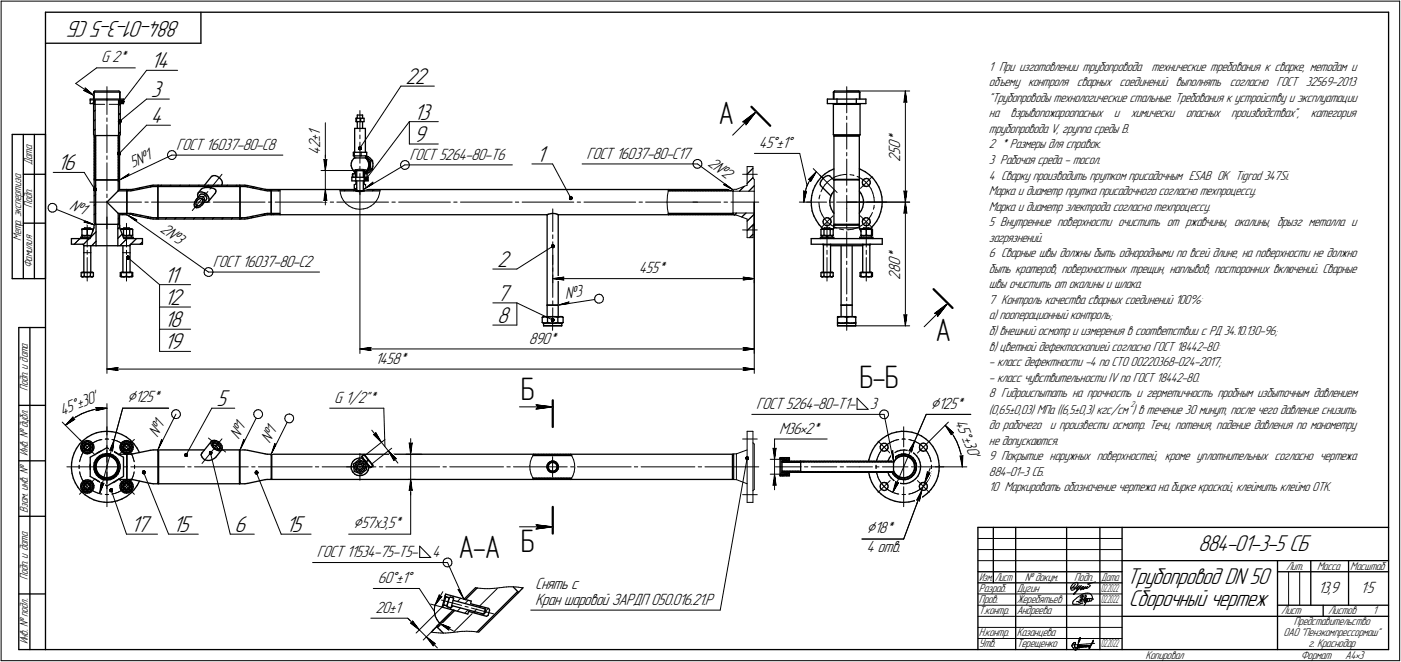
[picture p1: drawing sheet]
<svg xmlns="http://www.w3.org/2000/svg" width="631mm" height="298mm" viewBox="0 0 631 298" stroke-linecap="round" stroke-linejoin="round" font-family="sans-serif">
<defs><g id="words">
<g font-size="14.6">
<text x="324" y="56">А</text>
<text x="421" y="154">А</text>
<text x="387" y="175">Б-Б</text>
<text x="235" y="180">Б</text>
<text x="207" y="251">А-А Б</text>
</g>
<g font-size="10.9">
<text x="81" y="9" transform="rotate(-180 81 9)">884-01-3-5 СБ</text>
<text x="68" y="31">14</text>
<text x="183" y="38">22</text>
<text x="68" y="44">3</text>
<text x="186" y="54">13</text>
<text x="68" y="55">4</text>
<text x="186" y="64">9</text>
<text x="26" y="77">16</text>
<text x="242" y="73">1</text>
<text x="224" y="120">2</text>
<text x="74" y="127">11</text>
<text x="74" y="137">12</text>
<text x="224" y="135">7</text>
<text x="74" y="147">18</text>
<text x="224" y="145">8</text>
<text x="74" y="157">19</text>
<text x="97" y="183">5</text>
<text x="59" y="240">17</text>
<text x="78" y="240">15</text>
<text x="106" y="240">6</text>
<text x="129" y="240">15</text>
<text x="540" y="248">884-01-3-5 СБ</text>
<text x="508" y="263">Трубопровод DN 50</text>
<text x="509" y="273">Сборочный чертеж</text>
</g>
<g font-size="8.5">
<text x="57" y="181">Ç125*</text>
<text x="419" y="184">Ç125*</text>
<text x="159" y="238">Ç57х3,5*</text>
<text x="390" y="240">Ç18*</text>
</g>
<g font-size="7.8">
<text x="45" y="28">G 2*</text>
<text x="144" y="64" transform="rotate(-90 144 64)">±</text>
<text x="144" y="61" transform="rotate(-90 144 61)">1</text>
<text x="406" y="64" transform="rotate(-90 406 64)">*</text>
<text x="79" y="68">ГОСТ 16037-80-С8</text>
<text x="144" y="70" transform="rotate(-90 144 70)">4</text>
<text x="144" y="67" transform="rotate(-90 144 67)">2</text>
<text x="184" y="72">ГОСТ 5264-80-Т6</text>
<text x="264" y="72">ГОСТ 16037-80-С17</text>
<text x="342" y="67">45Å±1Å</text>
<text x="406" y="70" transform="rotate(-90 406 70)">5</text>
<text x="406" y="67" transform="rotate(-90 406 67)">0</text>
<text x="60" y="76" transform="rotate(-25 60 76)">5№1</text>
<text x="319" y="74" transform="rotate(36 319 74)">2№2</text>
<text x="406" y="73" transform="rotate(-90 406 73)">2</text>
<text x="31" y="94" transform="rotate(22 31 94)">№1</text>
<text x="72" y="104" transform="rotate(35 72 104)">2№3</text>
<text x="406" y="120" transform="rotate(-90 406 120)">0</text>
<text x="406" y="117" transform="rotate(-90 406 117)">*</text>
<text x="96" y="120">ГОСТ 16037-80-С2</text>
<text x="288" y="123">455*</text>
<text x="406" y="126" transform="rotate(-90 406 126)">2</text>
<text x="406" y="123" transform="rotate(-90 406 123)">8</text>
<text x="255" y="135" transform="rotate(-9 255 135)">№3</text>
<text x="238" y="155">890*</text>
<text x="169" y="164">1458*</text>
<text x="151" y="181">G 1/2&quot;*</text>
<text x="341" y="184">ГОСТ 5264-80-Т1-</text>
<text x="392" y="184">3</text>
<text x="28" y="187" transform="rotate(-22 28 187)">45Å±30'</text>
<text x="430" y="190" transform="rotate(68 430 190)">45Å±30'</text>
<text x="71" y="197" transform="rotate(-63 71 197)">№1</text>
<text x="351" y="195">M36•2*</text>
<text x="108" y="198" transform="rotate(-63 108 198)">№1</text>
<text x="122" y="200" transform="rotate(-63 122 200)">№1</text>
<text x="143" y="251">ГОСТ 11534-75-Т5-</text>
<text x="195" y="251">4</text>
<text x="390" y="248">4 отв.</text>
<text x="170" y="262">60Å±1Å</text>
<text x="241" y="265">Снять с</text>
<text x="594" y="267">13,9</text>
<text x="613" y="267">1:5</text>
<text x="241" y="272">Кран шаровой ЗАРДП 050.016.21.P</text>
<text x="169" y="276">20±1</text>
</g>
<g font-size="6.2">
<text x="445" y="32">1 При изготовлении трубопровода</text>
<text x="519" y="32">технические требования к сварке, методам и</text>
<text x="445" y="39">объему контроля сварных соединений выполнять согласно ГОСТ 32569-2013</text>
<text x="445" y="46">&quot;Трубопроводы технологические стальные. Требования к устройству и эксплуатации</text>
<text x="445" y="53">на</text>
<text x="455" y="53">взрывопожароопасных</text>
<text x="502" y="53">и</text>
<text x="509" y="53">химически</text>
<text x="534" y="53">опасных</text>
<text x="555" y="53">производствах&quot;,</text>
<text x="591" y="53">категория</text>
<text x="445" y="60">трубопровода V, группа среды В.</text>
<text x="445" y="67">2 * Размеры для справок.</text>
<text x="445" y="74">3 Рабочая среда - тосол.</text>
<text x="445" y="81">4 Сварку производить прутком присадочным ESAB OK Tigrod 347Si.</text>
<text x="445" y="88">Марка и диаметр прутка присадочного согласно техпроцессу.</text>
<text x="445" y="95">Марка и диаметр электрода согласно техпроцессу.</text>
<text x="445" y="102">5 Внутренние поверхности очистить от ржавчины, окалины, брызг металла и</text>
<text x="445" y="109">загрязнений.</text>
<text x="445" y="116">6 Сварные швы должны быть однородными по всей длине, на поверхности не должно</text>
<text x="445" y="123">быть кратеров, поверхностных трещин, наплывов, посторонних включений. Сварные</text>
<text x="445" y="130">швы очистить от окалины и шлака.</text>
<text x="445" y="137">7 Контроль качества сварных соединений 100%:</text>
<text x="445" y="144">а) пооперационный контроль;</text>
<text x="445" y="151">б) внешний осмотр и измерения в соответствии с РД 34.10.130-96;</text>
<text x="445" y="158">в) цветной дефектоскопией согласно ГОСТ 18442-80:</text>
<text x="445" y="165">- класс дефектности -4 по СТО 00220368-024-2017;</text>
<text x="445" y="172">- класс чувствительности IV по ГОСТ 18442-80.</text>
<text x="445" y="179">8 Гидроиспытать на прочность и герметичность пробным избыточным давлением</text>
<text x="445" y="186">(0,65±0,03) МПа ((6,5±0,3) кгс/см ) в течение 30 минут, после чего давление снизить</text>
<text x="445" y="193">до рабочего и произвести осмотр. Течи, потения, падение давления по манометру</text>
<text x="445" y="200">не допускаются.</text>
<text x="445" y="207">9 Покрытие наружных поверхностей, кроме уплотнительных согласно чертежа</text>
<text x="445" y="214">884-01-3 СБ.</text>
<text x="445" y="221">10 Маркировать обозначение чертежа на бирке краской, клеймить клеймо ОТК.</text>
</g>
<g font-size="5.4">
<text x="15" y="74" transform="rotate(-90 15 74)">Дата</text>
<text x="15" y="94" transform="rotate(-90 15 94)">Подп.</text>
<text x="10" y="109" transform="rotate(-90 10 109)">Метр. экспертиза</text>
<text x="15" y="121" transform="rotate(-90 15 121)">Фамилия</text>
<text x="13" y="176" transform="rotate(-90 13 176)">Подп. и дата</text>
<text x="13" y="205" transform="rotate(-90 13 205)">Инв. № дубл.</text>
<text x="13" y="231" transform="rotate(-90 13 231)">Взам. инв. №</text>
<text x="579" y="257">Лит.</text>
<text x="593" y="257">Масса</text>
<text x="608" y="257">Масштаб</text>
<text x="13" y="261" transform="rotate(-90 13 261)">Подп. и дата</text>
<text x="462" y="262">№ докум.</text>
<text x="484" y="262">Подп.</text>
<text x="441" y="267">Разраб.</text>
<text x="458" y="267">Дугин</text>
<text x="441" y="272">Пров.</text>
<text x="458" y="272">Жеребятьев</text>
<text x="441" y="277">Т.контр.</text>
<text x="458" y="277">Андреева</text>
<text x="577" y="277">Лист</text>
<text x="583" y="282">Представительство</text>
<text x="598" y="277">Листов</text>
<text x="618" y="277">1</text>
<text x="441" y="287">Н.контр.</text>
<text x="458" y="287">Казанцева</text>
<text x="578" y="287">ОАО &quot;Пензкомпрессормаш&quot;</text>
<text x="13" y="290" transform="rotate(-90 13 290)">Инв. № подл.</text>
<text x="441" y="292">Утв.</text>
<text x="458" y="292">Терещенко</text>
<text x="589" y="291">г. Краснодар</text>
<text x="516" y="297">Копировал</text>
<text x="586" y="297">Формат</text>
<text x="606" y="297">A4•3</text>
</g>
<g font-size="5.3">
<text x="441" y="262">Изм.</text>
<text x="448" y="262">Лист</text>
<text x="496" y="262">Дата</text>
</g>
<g font-size="5.2">
<text x="496" y="267">02.2022</text>
<text x="496" y="272">02.2022</text>
<text x="496" y="292">02.2022</text>
</g>
<text font-size="4.1" x="509" y="183">2</text>
</g></defs>
<g fill="none" stroke="#000" stroke-width=".45">
<path d="M1 1v297zM1 1h630zM631 1v297zM34 38l10-7zM34 38l8 5zM38 40h.1M38 40l4 3zM44 31h17zM48 39v13zM66 32l-11 14zM66 32h14zM181 39l-19 28z"/>
<path d="M181 39h15zM381 39v12zM38 41l4 2zM38 41v-1zM41 45h15zM42 59l1-1zM42 55l1-1zM42 46l1-1zM42 46v1zM42 47h1zM42 45v2zM43 45v2z"/>
<path d="M43 41h.1M43 41v4zM43 50h-1zM43 47h4zM48 53v2zM48 56v13zM49 47h4zM53 56l1-1zM53 52l1-1zM53 47h1zM54 45v2zM54 41h.1"/>
<path d="M54 41v4zM54 55l12-10zM54 47h.1M56 45l-2 2zM66 45h10zM66 56l-12 13zM66 56h11zM147 55v17zM162 50v9zM184 55l-19 26zM184 55v10zM184 55h13z"/>
<path d="M335 55h1zM335 55l6-5zM336 55v1zM341 50l-5 6zM376 41h.1M376 47h.1M376 41v4zM381 52v2zM381 55v12zM381 41h29zM387 41h.1M387 47h.1"/>
<path d="M387 41v4zM407 46h1zM408 41l1 5zM408 46h1zM408 41l-1 5zM408 41v50zM24 78h14zM38 78l5 7zM42 80l1-1zM42 79l1-1zM42 78h1zM42 78l1-1z"/>
<path d="M42 77l1-1zM42 76h1zM42 76l1-1zM42 75l1-1zM42 74l1-1zM42 73h1zM42 73l1-1zM42 72l1-1zM42 71h1zM42 71l1-1zM42 70l1-1zM42 69h1z"/>
<path d="M42 68h1zM42 68l1-1zM42 66h1zM42 66l1-1zM42 65l1-1zM42 64h1zM42 63h1zM42 63l1-1zM42 62l1-1zM42 61h.1M43 66l-1 1zM48 70v2z"/>
<path d="M48 73v13zM53 80l1-1zM53 79l1-1zM53 78h1zM53 77l1-1zM53 76l1-1zM53 74l1-1zM53 73h1zM53 72l1-1zM53 70h1zM53 69l1-1zM53 68l1-1z"/>
<path d="M53 67l1-1zM53 65h1zM53 62l1-1zM53 61h.1M53 60h1zM54 80h-1zM54 77h-1zM54 75h-1zM54 74l-1 1zM54 72h-1zM54 70l-1 1zM54 69l-1 1z"/>
<path d="M54 68h-1zM54 66h-1zM54 64l-1 1zM54 63l-1 1zM54 63h-1zM54 62l-1 1zM58 78v1zM75 70l1 1zM76 69l-1 1zM76 71h.1M76 69v-1zM76 69h.1"/>
<path d="M76 71l1 1zM76 68h1zM77 72h1zM77 68h1zM77 70h50zM78 72l1-1zM78 68h1zM79 68v1zM79 71h.1M79 69v1zM79 70v1zM79 70h.1"/>
<path d="M100 78l-5 7zM145 77h19zM146 72h1zM146 72l1 5zM147 72v5zM147 72h.1M147 70v7zM147 77v8zM159 77l1-1zM160 77v-1zM160 77v3zM160 76h2z"/>
<path d="M162 76h2zM162 61v1zM162 64v9zM162 75v2zM162 78v10zM164 76l1 1zM164 77h.1M164 77l1-1zM164 77v3zM180 75h1zM181 74l-1 1zM181 75v1z"/>
<path d="M181 73h.1M181 73v1zM181 76h1zM181 73l1-1zM182 76h1zM182 72h1zM182 74h49zM183 76h1zM183 72l1 1zM184 73h.1M184 75v1zM184 73v1z"/>
<path d="M184 75h.1M184 65h13zM240 74h9zM249 74l8 15zM262 74h52zM312 74v1zM312 74h.1M312 75h1zM312 73v1zM313 75l1 1zM313 72h1zM313 72l-1 1z"/>
<path d="M314 76h.1M314 72h1zM314 74l16 12zM314 76h1zM315 72h.1M315 76l1-1zM315 72l1 1zM316 73h.1M316 74v1zM316 73v1zM330 61l11-11zM335 78h6z"/>
<path d="M337 75v8zM337 75h2zM339 76l-2 2zM339 75v5zM340 69h20zM360 69l4 15zM366 79l-1 2zM366 76l5 4zM368 77l-2 2zM368 77l-3 5zM369 79l8 8zM376 80l2-1z"/>
<path d="M378 79h2zM380 79h1zM381 69v1zM381 72v11zM383 79h2zM385 79h.1M386 80h1zM387 80l1 1zM393 80l-5 5zM22 94h.1M22 93v1zM22 94v1z"/>
<path d="M22 92h1zM22 92v1zM22 95l1 1zM23 92h1zM23 96h1zM24 92h.1M24 92h1zM24 96l1-1zM25 92h.1M25 92l1 1zM25 95h.1M25 94l18 7z"/>
<path d="M26 94l-1 1zM26 93v1zM38 100l5 1zM38 100h1zM40 91h24zM42 97l1-1zM42 92h1zM42 88h1zM42 84l1-1zM42 80h1zM43 81h.1M48 87v2z"/>
<path d="M48 91v12zM48 98v70zM53 99l1-1zM53 86l1-1zM53 82l1-1zM53 81l1-1zM54 81l4-3zM54 81l23-11zM56 96l-1 1zM57 97l5 2zM57 97l37 26zM57 86l1-1z"/>
<path d="M60 96l-1 1zM61 99h1zM63 97h.1M63 84l-1 1zM65 91h2zM66 98h1zM68 84v-1zM68 91h24zM70 99l1-1zM73 83l-1 1zM75 99v-1zM76 84l1-1z"/>
<path d="M79 99v-1zM81 84v-1zM83 99l1-1zM85 83v1zM87 99l1-1zM88 93h1zM89 84l1-1zM91 90h1zM91 99l1-1zM92 88l-5 7zM93 91h2zM93 84l1-1z"/>
<path d="M94 86l-1 1zM96 99v-1zM96 91h23zM98 84v-1zM100 99l1-1zM102 84v-1zM104 99l1-1zM106 84l1-1zM108 99l1-1zM110 84l1-1zM113 98l1-1zM114 85v-1z"/>
<path d="M117 85h1zM119 97v-1zM121 91h1zM121 86l1-1zM123 97l1-1zM124 91h23zM125 86l1-1zM126 85v12zM145 85h16zM146 90h1zM147 85l-1 5zM147 90h.1"/>
<path d="M147 85v5zM147 85v7zM149 91h1zM152 91h23zM153 85v2zM153 87l1 2zM154 89l1 1zM155 90l1 2zM155 86l1-1zM156 92l1 1zM157 93l2 1zM159 94h1z"/>
<path d="M159 86l1-1zM160 82h.1M160 94h2zM161 85h-1zM162 94h2zM162 86v73zM164 86h.1M164 82h.1M164 94h2zM164 85l4-3zM164 85l18-11zM164 85h.1"/>
<path d="M165 85h.1M166 94l1-1zM167 93l1-1zM168 86v-1zM168 82v1zM170 90l-2 2zM170 89v1zM171 87l-1 2zM171 86v1zM171 86h.1M177 91h1zM180 91h23z"/>
<path d="M204 91h2zM207 91h24zM232 91h2zM235 91h23zM249 94v10zM260 91h2zM263 91h23zM288 91h1zM291 91h23zM300 91l1 3zM301 88l-1 3zM301 94v3z"/>
<path d="M301 86h.1M301 96h.1M301 85v3zM301 86l1-1zM302 96l-1 1zM302 97l1-1zM302 86l1-1zM303 97v-1zM303 86v-1zM303 97l1-1zM304 86v-1zM304 97l1-1z"/>
<path d="M304 86l1-1zM305 97v-1zM305 86l1-1zM305 97l1-1zM306 86v-1zM306 97l1-1zM306 86l1-1zM307 97l1-1zM307 86l1-1zM308 86v-1zM308 96v1zM308 97l1-1z"/>
<path d="M309 86v-1zM309 97l1-1zM309 86l1-1zM310 97v-1zM310 86l1-1zM310 97l1-1zM311 86v-1zM311 97l1-1zM311 86l1-1zM312 97l1-1zM312 86l1-1zM312 91h13z"/>
<path d="M313 97v-1zM313 86v-1zM313 97l1-1zM313 86l1-1zM314 97l1-1zM314 86l1-1zM315 97v-1zM315 86v-1zM315 97l1-1zM316 86v-1zM316 97l1-1zM316 86l1-1z"/>
<path d="M317 97v-1zM317 86l1-1zM317 97l1-1zM318 97l1-1zM318 85v1zM318 86l1-1zM319 97l1-1zM319 86l1-1zM320 97v-1zM320 86v-1zM320 97l1-1zM321 86v-1z"/>
<path d="M321 97l1-1zM321 86l1-1zM322 97v-1zM322 86l1-1zM322 97l1-1zM323 86v-1zM323 97l1-1zM323 86l1-1zM324 97l1-1zM325 97v-1zM325 85l-1 1zM325 86v-1z"/>
<path d="M325 97l1-1zM325 86l1-1zM326 83l4 3zM326 83h1zM326 97l1-1zM326 91h2zM326 86l1-1zM327 97v-1zM327 86v-1zM327 97l1-1zM328 86v-1zM328 97l1-1z"/>
<path d="M328 86l1-1zM329 97v-1zM329 86l1-1zM329 91h13zM330 97v-1zM330 86h.1M330 86v10zM330 86h10zM330 96h10zM330 96h.1M330 96l1 1zM331 97h1z"/>
<path d="M331 85h1zM331 85l-1 1zM332 96l-1 1zM332 97l5 2zM332 85l5-2zM333 86l2-2zM334 98l2-2zM337 100l3-4zM337 83l2-3zM337 99v8zM337 86l3-2zM339 80l1 1z"/>
<path d="M340 86v10zM340 96v5zM340 81v5zM340 91v68zM340 91v77zM340 91v36zM360 91h5zM362 86v5zM362 86l1 1zM362 88v3zM363 87v-1zM363 86l-1 2z"/>
<path d="M363 86l-1 5zM363 91h9zM364 84l-1 2zM364 81h1zM364 81l4-4zM365 81l-1 3zM365 81v1zM369 91v2zM369 89v1zM369 93v2zM369 88v1zM369 95l1 2z"/>
<path d="M370 97l1 2zM371 85l-1 1zM371 99l2 1zM372 83l-1 2zM373 82l2-1zM373 82l-1 1zM374 91h1zM375 81l1-1zM375 97l-5 6zM377 91h4zM381 85v1zM381 88v6z"/>
<path d="M381 94v6zM381 91h5zM381 91h29zM387 91h2zM388 97l5 6zM388 81l2 1zM390 82l1 1zM390 91h9zM391 99l-1 1zM391 83l1 2zM392 97l-1 2zM392 85l1 2z"/>
<path d="M393 96l-1 1zM393 87l1 2zM394 89v2zM394 93l-1 1zM394 92v1zM407 86l1 5zM407 86l1 1zM407 96h1zM408 87l1-1zM408 91l1 5zM408 96h1zM408 91l-1 5z"/>
<path d="M408 91v56zM409 86l-1 5zM33 110l3-3zM38 110l2-3zM38 114h3zM38 103h.1M39 101v10zM39 113v2zM39 116v11zM41 107l2-3zM41 103h.1M42 101l1-1z"/>
<path d="M43 109l-2 2zM53 107l2-2zM54 102l-1 1zM54 111l3-4zM55 114h4zM56 103h.1M57 101v10zM57 113v2zM57 116v11zM58 116l14 12zM58 111l3-4zM58 103h.1"/>
<path d="M63 110l1-1zM249 106v1zM249 109v10zM249 115v12zM335 104h6zM337 104l3-3zM337 107h2zM338 107l1-2zM339 102v5zM340 101l-1 1zM371 110h.1M371 103h.1"/>
<path d="M373 101v10zM373 113v2zM373 116v11zM373 100l1 1zM374 110h.1M374 103h.1M374 101l2 1zM376 102l1 1zM378 103h2zM381 103h1zM381 118v1zM381 104v12z"/>
<path d="M381 101v2zM382 103h2zM384 103h2zM386 103l2-1zM388 102l2-2zM389 110h.1M389 103h.1M390 116v11zM390 113v2zM390 101v10zM392 110h.1M392 103h.1"/>
<path d="M72 128v30zM72 128h14zM72 138h14zM92 123v1zM92 122v1zM92 124h1zM92 121h1zM92 121v1zM93 124h1zM93 121l1-1zM94 124h.1M94 120l1 1z"/>
<path d="M94 123h50zM94 124h1zM95 121h.1M95 121l1 1zM96 123l-1 1zM96 122v1zM96 123h.1M222 121h11zM222 136h11zM233 121l16-10zM233 136l16 8zM233 136v10z"/>
<path d="M249 121v1zM249 124v10zM249 135v2zM249 139v10zM249 125h5zM249 125l5 1zM249 125h91zM251 137l5-1zM251 137l17-2zM253 125l1 1zM254 125h-1zM256 136v1z"/>
<path d="M268 135h.1M268 134v1zM268 135l1 1zM268 133h1zM268 133v1zM269 136h.1M269 133h1zM269 136h1zM270 133h.1M270 133h1zM270 136h1zM271 133h.1"/>
<path d="M271 136h1zM271 133l1 1zM272 135v1zM272 134v1zM335 126l5-1zM335 125h.1M335 125h5zM335 125v1zM381 137v12zM381 134v1zM381 121v11zM427 137l-5 6z"/>
<path d="M72 148h14zM72 158h14zM162 157l5-1zM162 157l5 1zM162 157h178zM167 157v1zM167 156v1zM222 146h11zM335 158l5-1zM335 156v1zM335 156l5 1zM335 157v1z"/>
<path d="M381 147h29zM407 142l1 5zM407 142h1zM408 142h1zM409 142l-1 5zM416 147l11-10zM421 141h1zM421 141l6-4zM422 141v2zM48 166h5zM48 166l5 1zM48 166h292z"/>
<path d="M53 166v1zM53 166h.1M335 167l5-1zM335 166h.1M335 166h5zM335 166v1zM386 179v5zM386 179l5 5zM28 190l9 9zM29 192l3-2zM29 192l5-3zM32 190l2-2z"/>
<path d="M33 188l-4 4zM33 188v1zM33 189h1zM34 188l3-2zM36 198l3 3zM37 186l3-1zM39 200h1zM40 185l2-1zM41 200h.1M42 199h.1M43 199h.1M42 184h3z"/>
<path d="M43 184h1zM43 184h5zM44 199h.1M43 185l5-1zM44 198h.1M44 184l-1 1zM45 198h.1M45 184h3zM46 198h.1M48 198h.1M47 198h.1M48 192v9z"/>
<path d="M48 182v14zM49 198h.1M51 198h.1M52 198h.1M51 198v5zM51 198l-2 5zM51 198l-6 24zM53 199h.1M54 199h.1M55 200h.1M55 184l-4 14zM55 184h21z"/>
<path d="M57 200h.1M73 198l-2 5zM73 198v1zM77 187h1zM77 186v1zM78 187v1zM78 185h.1M78 185l-1 1zM78 188h1zM78 185l1-1zM79 188h1zM79 187l-8 16z"/>
<path d="M80 184h.1M80 184v1zM80 188h.1M80 185h1zM80 188h1zM81 185v1zM81 186v1zM81 187v1zM94 197l8 7zM95 184l-11 21zM95 184h11zM100 198l-9 11z"/>
<path d="M110 198l-2 5zM110 198v1zM114 187h1zM114 186v1zM115 187v1zM115 185h.1M115 185l-1 1zM115 188h1zM115 188l-7 15zM115 185l1-1zM116 188h1zM117 184h.1"/>
<path d="M117 184v1zM117 188h.1M117 185h1zM117 188h1zM118 185v1zM118 186v1zM118 187v1zM124 200l-2 5zM124 200h.1M128 189h1zM128 188v1zM129 189v1z"/>
<path d="M129 187h.1M129 187l-1 1zM129 190h1zM129 190l-7 15zM129 187l1-1zM130 190h1zM130 186h.1M130 186l1 1zM131 190h.1M131 187h1zM132 189l-1 1zM132 187v1z"/>
<path d="M132 189h.1M132 188v1zM149 184h24zM167 194l5 5zM168 196h1zM168 196l4 3zM169 195l3 4zM169 195v1zM172 199l3 4zM173 184v17zM184 199l1 1zM184 199l1 6z"/>
<path d="M185 200l1-1zM185 198v7zM186 199l-1 6zM234 183h15zM241 184l8-1zM241 182l1 1zM241 182l8 1zM242 183l-1 1zM335 198h6zM337 194v32zM337 194h2zM339 187h59z"/>
<path d="M339 194v32zM339 199l1 1zM340 200v20zM349 198v9zM349 198h24zM349 200v7zM386 184h5zM396 199l2 2zM396 187h.1M396 186h.1M396 187l1 1zM397 188h1z"/>
<path d="M397 185h1zM397 185l-1 1zM398 188v1zM398 185h1zM398 187l5 21zM398 189l1-1zM399 185h.1M399 188h1zM399 185l1 1zM400 186h.1M400 200h.1M400 187v1z"/>
<path d="M400 186v1zM401 199h.1M402 199h.1M403 199h.1M403 198h.1M404 198h.1M405 198h.1M406 198h.1M407 198h.1M407 192v9zM408 198h.1M410 198h.1"/>
<path d="M411 198h.1M412 199h.1M412 199l-1 5zM412 199l-3 4zM412 199l-10 23zM413 199h.1M414 200h.1M417 187l-5 12zM417 187h20zM418 199l9-9zM419 199l-3 2zM426 192l2 2z"/>
<path d="M426 192l4 3zM426 192l2 4zM428 194l2 2zM429 195h1zM429 195l-1 1zM430 196l1 3zM431 199l1 3zM30 210h24zM36 209h.1M36 210h.1M36 211h.1M36 208h.1"/>
<path d="M36 212h.1M36 213h.1M36 207h.1M36 214h.1M36 206h.1M36 215h.1M37 205h.1M37 215h.1M37 216h.1M37 204h.1M37 217h.1M38 204h.1"/>
<path d="M38 217h.1M38 203h.1M38 202h.1M38 219v1zM38 201v1zM38 218v1zM38 218h.1M38 202l1 1zM38 220h1zM39 200h.1M39 200l-1 1zM39 218h.1"/>
<path d="M39 218h-1zM39 202h.1M39 203h.1M39 219h.1M39 218h1zM39 203h1zM39 201h.1M39 201l4 4zM39 219l4-3zM39 219l-3 4zM40 219h.1M40 201h.1"/>
<path d="M40 203v-1zM40 220h.1M40 200h.1M40 202h.1M43 210v2zM43 209v1zM43 212v1zM43 208v1zM43 213l1 1zM44 207l1-1zM44 207l-1 1zM44 214l1 1z"/>
<path d="M45 206l1-1zM45 215l1 1zM46 217l-1 5zM46 217v1zM46 205h1zM46 218h1zM46 216h2zM47 218l-2 4zM47 205h2zM48 216h1zM48 201v7zM48 210v1z"/>
<path d="M48 213v7zM48 219v9zM48 216v2zM48 210v5zM48 203v1zM48 206v4zM49 205h1zM49 216l1-1zM49 203h1zM50 203h1zM50 215h2zM52 215l1-1z"/>
<path d="M53 213v1zM53 216l4 3zM53 205l4-4zM53 213h.1M56 200h.1M56 202h.1M56 219v1zM56 201v1zM56 218v1zM56 202v1zM56 220h.1M56 210h1z"/>
<path d="M56 201h.1M56 200h1zM56 200v1zM56 218h1zM56 218h.1M56 203h1zM57 201h.1M57 218h.1M57 219h.1M57 203h1zM57 202h.1M57 219l4 4z"/>
<path d="M57 201l4-3zM58 202h.1M58 203v-1zM58 218h.1M58 203h.1M58 220h.1M59 203h.1M59 204h.1M59 217h.1M59 210h24zM59 216h.1M59 205h.1"/>
<path d="M60 205h.1M60 215h.1M60 206h.1M60 214h.1M60 207h.1M60 208h.1M60 213h.1M61 211h.1M61 210h.1M65 213l11 28zM85 210h1zM88 210h24z"/>
<path d="M95 204l9 37zM113 210h2zM115 213l12 28zM116 210h25zM142 210h2zM145 210h24zM156 210h6zM162 204v6zM162 210v6zM162 210h6zM164 205l9-7zM167 209l9-7z"/>
<path d="M171 210h1zM174 210h24zM175 203l2 4zM175 203l4 4zM175 203l4 6zM178 207h-1zM178 207h1zM183 205h7zM184 216h3zM185 216v25zM185 216l-1 5zM185 216l1 5z"/>
<path d="M185 216v7zM185 205v11zM200 210h1zM203 210h24zM228 210h2zM231 210h25zM239 210v2zM239 212v1zM239 208v2zM239 213l1 2zM240 206l-1 2zM240 215v1z"/>
<path d="M240 215h.1M240 205h1zM240 216l1-1zM240 205v1zM241 205h.1M241 205h1zM242 215l-1 1zM242 216v-1zM242 205h1zM243 216v-1zM243 205h.1M243 216l1-1z"/>
<path d="M244 205h.1M244 216l1-1zM245 216v-1zM245 205h-1zM245 205h.1M245 216l1-1zM246 205h.1M246 216l1-1zM246 205h1zM247 216v-1zM247 205h1zM247 216l1-1z"/>
<path d="M248 205h.1M248 216l1-1zM248 205h1zM249 216l1-1zM249 210v5zM249 206v4zM249 205h1zM250 216v-1zM250 205h.1M250 216l1-1zM251 216l1-1zM251 205h.1"/>
<path d="M252 205h-1zM252 205h1zM252 215v1zM252 216l1-1zM253 205h.1M253 216l1-1zM253 205h1zM254 216l1-1zM254 205h1zM255 216v-1zM255 205h.1M255 216l1-1z"/>
<path d="M256 205h.1M256 216l1-1zM256 205h1zM257 216v-1zM257 210h2zM257 205h1zM257 205h.1M258 205v2zM258 214l-1 2zM258 207l1 2zM259 213l-1 1zM259 209v2z"/>
<path d="M259 211v2zM260 210h24zM286 210h1zM289 210h24zM315 210h1zM318 210h24zM330 215l1 1zM331 204h1zM331 216h1zM331 204l-1 1zM331 204v12zM332 216l5 2z"/>
<path d="M332 204v12zM332 204l5-1zM337 206l-13 69zM347 207h6zM347 214h7zM348 202h1zM348 202l1 5zM348 219l1-1zM349 202h1zM349 214l-1 5zM349 218l1 1zM349 214l1 5z"/>
<path d="M349 214v7zM349 207v7zM349 210h12zM350 202l-1 5zM352 207l1-1zM352 206l-1 1zM352 214h1zM352 214h-1zM352 213l1-1zM352 208h.1M353 208v-1zM353 214h1z"/>
<path d="M353 207l1-1zM353 206l-1 1zM353 208l1-1zM353 214l2-1zM353 212v1zM354 207l1-1zM354 213l1-1zM354 212l-1 1zM354 214l2-1zM354 208l2-1zM354 208h.1M355 208h.1"/>
<path d="M355 214h1zM355 213l1-1zM355 208l1-1zM355 208h1zM356 208h1zM356 212v1zM357 213v-1zM357 208h.1M357 213l1-1zM358 213v-1zM358 208h-1zM358 208h1z"/>
<path d="M359 213v-1zM359 208h.1M359 213l1-1zM360 208h.1M360 213l1-1zM360 208h1zM361 208h.1M361 213v-1zM361 208h1zM361 213l1-1zM362 208h.1M362 212h.1"/>
<path d="M362 213h.1M362 210h2zM363 208h.1M363 213v-1zM363 208h1zM364 213v-1zM364 213h.1M364 208h.1M365 208h.1M365 213v-1zM365 210h12zM366 213v-1z"/>
<path d="M366 208h.1M366 213h.1M367 208h.1M367 213v-1zM368 213h.1M368 208h.1M369 213h.1M369 208h-1zM369 208h.1M369 213l1-1zM370 213h.1M370 208h.1"/>
<path d="M370 208h1zM371 213h.1M371 208h.1M371 213l1-1zM372 213h.1M372 208h.1M373 208h.1M373 213v-1zM373 208h1zM373 213l1-1zM374 213h.1M374 208h.1"/>
<path d="M375 208h.1M375 213v-1zM375 208h1zM376 213v-1zM376 213h.1M376 208h.1M377 208h.1M377 213v-1zM378 213v-1zM378 208h.1M378 210h2zM378 213h.1"/>
<path d="M379 208h.1M379 213v-1zM380 213h.1M380 208h.1M381 213h.1M381 208h-1zM381 208h.1M381 213l1-1zM381 210h6zM382 213h.1M382 208h.1M382 208h1z"/>
<path d="M383 213h.1M383 208h.1M383 213l1-1zM384 213h.1M384 208h.1M385 208h.1M385 213v-1zM385 208h1zM385 213l1-1zM386 213h.1M386 208h.1M387 208h.1"/>
<path d="M387 213v-1zM387 210h6zM387 208h1zM388 213v-1zM388 213h.1M388 208h.1M389 208h.1M389 213v-1zM389 208h1zM390 213v-1zM390 213h.1M390 208h.1"/>
<path d="M391 208h.1M391 213v-1zM392 213v-1zM392 208h.1M393 213h.1M393 208h-1zM393 208h.1M393 213l1-1zM394 213h.1M394 208h.1M395 210h1zM395 209h.1"/>
<path d="M395 210h.1M395 211h.1M395 213h.1M395 208h-1zM395 212h.1M395 207h.1M395 208h.1M395 214h.1M395 206h.1M395 213l1-1zM395 215h.1M396 205h.1"/>
<path d="M396 215h.1M396 216h.1M396 204h.1M396 213h.1M396 208h.1M396 217h.1M397 208h.1M397 217h.1M397 203h.1M397 213h.1M397 218h.1M397 208h1z"/>
<path d="M397 202h.1M398 210h11zM398 213v-1zM398 202h.1M398 218h.1M398 219h.1M398 213h.1M398 208h.1M398 201h.1M398 201l3 3zM398 219l3-3zM399 201h.1"/>
<path d="M399 208h.1M399 219h.1M399 220h.1M399 213v-1zM399 200h.1M399 208h1zM400 213v-1zM400 213h.1M400 208h.1M401 208h.1M401 213v-1zM401 208h1z"/>
<path d="M402 213v-1zM402 203l1 5zM402 203v1zM402 208h.1M403 214h1zM404 217l-2 5zM404 217v1zM404 218l1-1zM405 215h.1M405 217l-3 5zM406 205h1zM407 219v9z"/>
<path d="M407 216v2zM407 210v5zM407 203v1zM407 206v4zM407 216l1-1zM409 205h.1M409 203h1zM410 203l1 1zM411 210h1zM411 207v-1zM412 208h.1M412 211l1-1z"/>
<path d="M413 216l3 3zM413 204l3-3zM414 210h11zM415 200h.1M415 201h.1M415 220h.1M416 201h.1M416 219h.1M416 202h.1M416 219l3 3zM417 202h.1M417 217l-2 4z"/>
<path d="M417 218h.1M417 203h.1M418 204h.1M417 217h.1M418 217h.1M418 212v1zM418 212l-1 5zM418 216h.1M418 205h.1M418 213h1zM419 205h.1M418 215h.1"/>
<path d="M419 206h.1M419 215h.1M419 213l-2 4zM419 214h.1M419 207h.1M419 211l-2 6zM419 213h.1M419 208h.1M420 211h.1M420 210h.1M421 210h15zM432 202l1 2z"/>
<path d="M432 205l1 5zM432 205l1 1zM433 204v3zM433 206l1-1zM433 207v3zM434 205l-1 5zM39 220h.1M39 220h1zM41 220h.1M41 221h.1M42 221h.1M43 221h.1"/>
<path d="M43 222h.1M44 222h.1M45 222h.1M46 222h.1M47 223h.1M48 223h.1M49 223h.1M50 221l7 20zM50 223h.1M51 223h.1M51 222h.1M52 222h.1"/>
<path d="M53 222h.1M54 221h.1M55 221h.1M55 220h.1M56 220h1zM57 220h1zM184 221l1-1zM185 220l1 1zM234 237h15zM241 238l8-1zM241 236l1 1zM241 236l8 1z"/>
<path d="M242 237l-1 1zM335 223h6zM337 226h2zM339 221l1-1zM396 222l2-3zM400 220h.1M400 221h.1M401 221h.1M402 221h.1M402 222h.1M403 222h.1M404 222h.1"/>
<path d="M405 222h.1M406 223h.1M407 223h.1M408 223h.1M409 223h.1M410 223h.1M410 222h.1M411 222h.1M412 222h.1M412 221h.1M413 221h.1M413 225h1z"/>
<path d="M414 221h.1M414 225v1zM414 220h.1M415 221l-8 22zM415 221l-2 4zM415 221l-1 5zM415 221l-2 6zM57 241h14zM76 241h13zM104 241h11zM127 241h13zM141 253h61z"/>
<path d="M157 241h28zM189 246v5zM189 246l5 5zM189 251h5zM200 253v1zM200 253h.1M200 254v1zM200 252v1zM200 255h1zM200 252l1-1zM200 252h.1M201 255h1z"/>
<path d="M201 251h1zM202 253l7 17zM202 255h1zM202 251l1 1zM203 255h.1M203 252h.1M203 252l1 1zM204 254l-1 1zM204 253v1zM388 243h19zM441 247h64zM441 252h64z"/>
<path d="M441 242h64zM580 257v16zM585 257v16zM167 278h17zM168 265h21zM184 278l5 6zM184 279l5 5zM186 280l3 4zM186 280h.1M189 265l7 10zM194 272l5 1zM196 274v2z"/>
<path d="M196 276v2zM196 273v1zM196 278l1 1zM197 279l1 1zM198 268v1zM198 268l-2 5zM198 270l10 3zM198 269h1zM199 269l-3 4zM199 273l-12 12zM199 273l1-1zM199 266l-3 7z"/>
<path d="M200 272l1 1zM201 269h1zM201 268h.1M202 277l-11 11zM203 274l1-1zM204 269v-1zM206 271l2-2zM206 266l3 4zM206 266h1zM207 274l-1 1zM209 276l2-1zM209 273h2z"/>
<path d="M211 270l-2 2zM212 274l10 2zM213 272v1zM214 275l1-1zM214 276h.1M214 265h1zM215 265h1zM216 273l8-8zM216 265h1zM217 273l-1 1zM217 265h1zM218 276l-1 1z"/>
<path d="M218 265h2zM219 275l1-1zM220 265h1zM221 265h1zM222 265h1zM223 265h1zM224 265h1zM225 265h1zM226 265l1-1zM227 264h1zM228 264h1zM229 264h1z"/>
<path d="M230 264h1zM231 264h1zM232 264h1zM233 264l2 1zM235 265h1zM239 275h85zM441 267h64zM441 273h64zM441 278h64zM482 264v1zM482 265l1 1zM483 266h.1"/>
<path d="M483 264h-1zM483 265h.1M483 265l1-1zM483 266h1zM483 272h.1M483 271v1zM483 263l1-1zM483 263v1zM484 271h.1M483 271h.1M484 271v-1zM484 264l-1 1z"/>
<path d="M484 268h.1M484 272h.1M484 264h.1M484 266l1-1zM484 264v1zM484 265h.1M484 268v-1zM484 265l1-1zM484 267h.1M484 267l1-1zM484 272h1zM484 270l1-1z"/>
<path d="M484 262h1zM484 263v1zM485 272h.1M485 265l1-1zM485 266l1-1zM485 269h1zM485 265h.1M485 266l-1 1zM485 272h1zM485 262l1 1zM485 271h1zM485 271h.1"/>
<path d="M485 265l2-1zM486 263l-1 1zM486 263h.1M486 271h.1M486 265l-1 1zM486 269l1-1zM486 265h1zM486 272h1zM486 270h1zM486 264l-1 1zM487 271h-1zM487 270h1z"/>
<path d="M487 268h1zM487 266h.1M487 272h.1M487 265l1-1zM487 265h.1M487 269h-1zM487 270h.1M487 266l1-1zM487 264l-1 1zM487 268v1zM487 268h.1M487 271h.1"/>
<path d="M487 269v1zM487 269h.1M487 270v1zM488 268v-1zM488 268h.1M488 269h.1M488 270h.1M488 269l-1 1zM488 272h.1M488 265l1-1zM488 264h.1M488 265h.1"/>
<path d="M488 271h.1M488 268v1zM488 270v1zM488 265h1zM488 270h1zM488 267h1zM489 269l-1 1zM489 270h.1M489 270l-1 1zM489 271h.1M489 272l-1 1zM489 269h.1"/>
<path d="M489 268v1zM489 272h.1M489 268h.1M489 265h.1M489 267h1zM489 265l1-1zM489 270l1-1zM490 270h.1M490 271h.1M490 265l1-1zM490 270l-1 1zM490 267h.1"/>
<path d="M490 263l1 1zM490 263l2-1zM490 267h1zM490 269h1zM490 269v1zM490 269h.1M491 271h.1M491 267h.1M491 269h.1M491 270v1zM491 269v1zM491 270h.1"/>
<path d="M491 267v1zM491 264h.1M491 271h1zM491 269l1 1zM491 268h1zM492 262h2zM492 270v1zM492 268v1zM492 270h.1M492 269v1zM492 269h.1M1 298h630z"/>
<path d="M185 281l1-1zM185 281l4 3zM189 284l3 3zM192 287l3 4zM192 287l4 3zM192 287l5 5zM194 285h1zM195 290v1zM195 290h1zM195 285h2zM197 285h1zM197 282l5-5z"/>
<path d="M198 285h1zM198 280v1zM198 281l4 3zM198 281l5 2zM198 281l6 3zM199 285h1zM200 285h1zM201 285h1zM202 285h1zM202 283v1zM202 283h1zM203 285h1z"/>
<path d="M204 285h1zM204 284l9-8zM205 285h1zM206 285l1-1zM207 284h1zM208 284h1zM209 284h1zM210 284h1zM211 284h2zM213 284h1zM214 284l1 1zM215 285h1z"/>
<path d="M441 283h64zM441 288h64zM483 290h3zM483 291h.1M483 292h.1M483 290h.1M484 292h.1M484 290h.1M484 289h.1M484 293h.1M484 291h.1M485 293h.1"/>
<path d="M485 292h.1M485 291h.1M485 290h.1M486 291h.1M486 290h.1M486 292h.1M486 289h.1M486 288h.1M486 290h4zM486 287h.1M487 287h.1M487 291h.1"/>
<path d="M487 288h.1M487 292h.1M488 291h.1M489 291h.1M490 291h.1M490 290h3zM491 291h.1M491 292h.1M491 291v1zM491 290h.1M492 290h.1M492 289h.1"/>
<path d="M492 288h.1M493 288h.1M493 289h-1zM493 288v1z"/>
</g>
<g fill="none" stroke="#000" stroke-width=".59">
<path d="M20 6v287zM20 6h606zM20 19h71zM91 6v13zM626 6v287zM41 47h1zM41 45v2zM41 45h.1M41 45h7zM42 47h.1M42 47v14zM42 45v2z"/>
<path d="M42 41v4zM42 41h12zM43 41h11zM43 41h-1zM43 45v16zM48 45h.1M48 45h8zM53 45v16zM54 41h.1M54 45v2zM54 47h.1M54 41v4z"/>
<path d="M54 47v14zM54 47h2zM56 45v2zM56 45h.1M160 58v11zM160 58h5zM160 55h.1M160 53h.1M160 53v2zM161 53v2zM161 53h1zM161 55h1z"/>
<path d="M161 55v3zM161 52v1zM161 52h2zM162 53v2zM162 55h2zM162 53h2zM163 55v3zM163 52v1zM164 53v2zM165 58v11zM373 45v2zM373 47h4z"/>
<path d="M373 45h4zM375 47v14zM375 47h12zM375 47h.1M375 41v4zM375 41h12zM376 41h11zM376 41h-1zM377 45h9zM377 47h9zM377 45v2zM386 45v2z"/>
<path d="M386 45h4zM386 47h4zM387 41h.1M387 47h.1M387 41v4zM387 47v14zM390 45v2zM6 61v64zM6 61h14zM10 61v64zM10 78h5zM15 61v64z"/>
<path d="M15 78h5zM20 61v64zM42 61h1zM42 61v20zM43 61h.1M43 61h10zM43 61v20zM53 61h.1M53 61v20zM53 61h1zM54 61h.1M54 61v20z"/>
<path d="M96 79h.1M95 80l-3 3zM96 79h1zM97 79l1 1zM98 80h1zM158 75v1zM158 73v2zM158 76l1 1zM158 80v1zM158 80h2zM159 72l-1 1zM159 79h.1"/>
<path d="M159 80h.1M159 78h.1M159 78v2zM159 77h1zM159 78h1zM159 69h1zM159 69v1zM159 70h1zM159 71v1zM159 71h1zM160 69v1zM160 70h3z"/>
<path d="M160 69h3zM160 70v1zM160 71h.1M160 77v1zM160 80h.1M160 77v3zM160 77h.1M160 71h5zM160 80h4zM160 80v1zM160 77h4zM161 77v3z"/>
<path d="M163 69v1zM163 69h2zM163 70h2zM164 77v3zM164 77h.1M164 80v1zM164 80h2zM164 80h.1M165 70v1zM165 71v1zM165 78h.1M165 77v1z"/>
<path d="M165 77h.1M165 71h.1M165 71h1zM165 78h1zM165 69v1zM165 72l1 1zM165 77h1zM165 78v2zM165 80h.1M165 77l1-1zM165 72h1zM165 71l1 1z"/>
<path d="M166 71v1zM166 77l-1 1zM166 72v1zM166 71h.1M166 78h.1M166 76l-1 1zM166 73v1zM166 77h.1M166 80v1zM166 71h1zM166 72l1 1zM166 75v1z"/>
<path d="M166 72h1zM166 74v1zM166 76v1zM167 73v1zM167 77h.1M167 76h.1M167 76l-1 1zM167 75l-1 1zM167 74v1zM167 71v1zM167 75v1zM167 72h.1"/>
<path d="M167 72h1zM167 76h1zM167 72v2zM168 76l-1 1zM168 76h.1M168 72v2zM168 75v1zM168 74v1zM370 80l2-2zM370 80l-2 2zM372 78l2-1zM372 79h1z"/>
<path d="M373 79h.1M373 79h1zM374 77l2-1zM374 79l2 2zM375 61h1zM375 61h12zM376 61h.1M376 61h11zM376 61v20zM387 61h.1M387 76h1zM387 61v20z"/>
<path d="M388 76l2 1zM390 77l2 2zM392 79l1 1zM42 81h1zM42 81v20zM43 81h.1M43 81h10zM43 81v20zM48 91l5-5zM48 91l5 5zM53 81h.1M53 96h4z"/>
<path d="M53 96v5zM53 81v5zM53 81h1zM53 86h4zM54 97v4zM54 85h3zM54 97h3zM54 81v4zM57 86v10zM57 85v1zM57 96v1zM57 85h2z"/>
<path d="M57 96h2zM57 86h2zM57 97h2zM59 97h1zM59 85h1zM59 86h1zM59 96h1zM60 97l8 1zM60 85l8-1zM60 86l8-2zM60 96l8 2zM68 84l1-1z"/>
<path d="M68 98l1 1zM68 98h1zM68 84h1zM69 98h2zM69 84h2zM69 99h2zM69 83h2zM71 84v14zM71 98v1zM71 83v1zM71 98h37zM71 84h.1"/>
<path d="M71 84h37zM71 98h.1M71 83h37zM71 99h37zM87 92l1 1zM88 93h.1M88 91l-1 1zM88 91h.1M88 93v1zM88 92h.1M88 91v1zM88 92l1 1z"/>
<path d="M88 90v1zM88 94l1-1zM89 90v-1zM89 90h-1zM89 93h.1M89 90h.1M89 90l-1 1zM89 88h.1M89 87h.1M89 93h1zM89 87l1-1zM89 93l1-1z"/>
<path d="M89 90l1-1zM89 89h1zM90 86h1zM90 92h1zM90 89h1zM90 93l1-1zM90 88l-2 2zM90 87h.1M90 89l1-1zM90 87h1zM91 85l-2 2zM91 89v1z"/>
<path d="M91 85h.1M91 86l1 1zM91 92h.1M91 87l1 1zM91 90h.1M91 88l1 1zM91 91v1zM91 85l1-1zM91 90v1zM92 89h.1M92 88h1zM92 91l-1 1z"/>
<path d="M92 87l1 1zM92 87h.1M92 91h1zM92 89v1zM92 90v1zM92 84h2zM92 87h1zM93 88v1zM93 91h1zM93 90l-2 2zM93 89h.1M93 87v1z"/>
<path d="M93 89v1zM93 88h1zM94 91h.1M94 88v1zM94 84l1 1zM94 90v1zM94 89v1zM95 85h1zM96 85h1zM97 85v1zM97 87l-3 4zM97 87h.1"/>
<path d="M97 86h.1M97 86v1zM99 80l1 1zM100 81v1zM100 83h.1M100 82v1zM108 83v1zM108 84v14zM108 98h.1M108 84h.1M108 98v1zM108 84h2z"/>
<path d="M108 98h2zM108 83h2zM108 99h2zM110 99l2-1zM110 84h1zM110 98h1zM110 83l2 1zM111 98l8-2zM111 84l8 2zM112 84l7 1zM112 98l7-1zM119 96h1z"/>
<path d="M119 86h1zM119 85h1zM119 97h1zM120 97h2zM120 86h2zM120 96h2zM120 85h2zM122 86v10zM122 96v1zM122 86h.1M122 96h4zM122 96h.1"/>
<path d="M122 86h4zM122 85v1zM122 85h4zM122 97h4zM126 85h27zM126 97h120zM153 85h7zM153 86h7zM158 81h2zM160 85h.1M160 83h.1M160 83v2z"/>
<path d="M160 82h.1M160 81h4zM160 85v1zM160 86h.1M160 82v1zM161 86h.1M161 86h3zM161 81v5zM161 86h1zM162 86h1zM163 86h1zM164 86h.1"/>
<path d="M164 81v5zM164 85v1zM164 82v1zM164 83h1zM164 85h1zM164 82h.1M164 81h2zM164 85h.1M164 85h7zM164 86h7zM165 83v2zM171 85h130z"/>
<path d="M247 97h.1M246 97h.1M246 97v40zM247 97v-1zM247 96h1zM248 96h1zM249 96h1zM250 96h1zM251 96v1zM252 97h.1M251 97v40zM251 97h.1"/>
<path d="M252 97h49zM301 86h29zM301 96h29zM301 85h29zM301 97h29zM330 85v1zM330 96h.1M330 86h.1M330 96v1zM365 90l1 3zM366 93v2zM366 88l-1 2z"/>
<path d="M366 95l1 2zM366 86v2zM367 97l1 2zM367 84l-1 2zM368 99l1 2zM368 82l-1 2zM369 82v1zM369 83l1 1zM370 84l4 4zM370 81l-1 1zM371 100h.1M371 80l-1 1z"/>
<path d="M371 99v1zM371 80l1-1zM371 80h.1M372 98h.1M372 98l-1 1zM372 98h1zM373 98h1zM373 98l1 1zM374 98v1zM374 91v2zM374 90v1zM374 93v1z"/>
<path d="M374 89v1zM374 99v1zM374 100h.1M374 94l1 2zM375 87l-1 2zM375 96h1zM376 81v20zM376 81h5zM376 86l-1 1zM376 81h11zM376 81h.1M381 81h6z"/>
<path d="M387 81h.1M387 81v20zM387 86l1 1zM388 87l1 2zM388 95l-1 1zM388 82l1 1zM388 100h1zM389 82h-1zM389 89v1zM389 83v1zM389 93l-1 2zM389 99l-1 1z"/>
<path d="M389 81h1zM389 81v1zM389 92v1zM389 90v2zM389 84h1zM389 98h1zM389 98v1zM390 81v-1zM390 84h.1M390 98h1zM390 84h1zM390 80l1 1z"/>
<path d="M391 98h.1M391 84l1-1zM391 81h1zM391 98l1 1zM392 81v1zM392 99v1zM392 83h.1M392 82v1zM392 100h.1M393 80l2 2zM395 82l1 2zM395 100l-2 2z"/>
<path d="M396 84l1 2zM396 98l-1 2zM397 86v3zM397 95l-1 3zM397 89v2zM397 93v2zM397 91v2zM10 100h5zM15 100h5zM32 110h5zM32 107h9zM32 107v3z"/>
<path d="M36 107h.1M36 107h5zM37 103v3zM37 103h.1M37 103h1zM37 106h.1M37 106h1zM37 107h.1M37 106v1zM38 103h.1M37 110l1 1zM38 106h.1"/>
<path d="M38 110v4zM38 103h3zM38 114v9zM38 111h5zM38 103h1zM38 106h3zM38 106h1zM39 103h.1M39 106h.1M39 103v3zM40 103h.1M39 106h1z"/>
<path d="M40 106h.1M40 106h1zM41 103h.1M41 103h1zM41 106h.1M41 111v3zM41 114v9zM42 103v1zM42 103h.1M42 101h1zM42 101v2zM42 103l-1 4z"/>
<path d="M43 101h.1M43 101h10zM43 111h10zM43 101v10zM53 111h5zM53 101v10zM53 101h.1M53 101h1zM54 101v2zM54 103l2 4zM54 103h1zM55 103h.1"/>
<path d="M54 103h.1M55 103h2zM55 106h2zM55 106h.1M56 103h.1M55 111v3zM55 103h4zM55 103h1zM55 114v9zM56 107h4zM56 103v3zM56 106h.1"/>
<path d="M56 107h8zM56 103h2zM56 103h1zM56 106h1zM57 103h.1M57 106h.1M57 103h2zM57 106h2zM57 103h1zM57 106h1zM58 103h.1M58 106h.1"/>
<path d="M58 103h1zM58 103v3zM59 103h.1M59 106h.1M59 110v4zM59 114v9zM59 110l-1 1zM59 110h5zM60 103h.1M59 106v1zM59 103h1zM60 106h.1"/>
<path d="M60 103v3zM60 107h.1M64 107v3zM365 107v3zM365 107h32zM365 110h32zM369 101l2 2zM370 107h.1M370 107h3zM370 103v3zM370 103h.1M370 106h.1"/>
<path d="M371 103h.1M371 106h.1M370 106v1zM371 103h2zM371 106h2zM371 110h.1M371 100v1zM371 110v13zM371 110h2zM371 103v3zM371 106h1zM371 101l1 1z"/>
<path d="M371 103h1zM372 106h.1M372 103h.1M372 102h1zM372 106h1zM372 106v1zM373 103h.1M373 103h1zM373 110h1zM373 103h2zM373 106h2zM373 106h.1"/>
<path d="M373 107h3zM373 102v-1zM373 106v1zM373 106h1zM373 101h1zM374 103h.1M374 106h.1M374 103v3zM374 111h15zM374 110v13zM374 100v1zM375 103h.1"/>
<path d="M375 106h.1M375 106v1zM375 103v3zM376 103h-1zM376 103h11zM376 101v2zM376 101h.1M376 101h11zM376 107h.1M376 101h5zM379 111v26zM381 101h6z"/>
<path d="M384 111v26zM387 101h.1M387 101v2zM387 103l1 1zM387 107h.1M387 107h6zM388 103h.1M387 103h1zM388 103v3zM388 103h1zM388 106h.1M388 106h1z"/>
<path d="M388 106v1zM389 100v1zM389 110v13zM389 103h.1M389 103h3zM389 110h3zM389 106h.1M389 101l1 1zM389 103h2zM389 106h2zM389 106h1zM390 103h.1"/>
<path d="M390 102h.1M390 106h.1M390 103v3zM390 106h1zM390 102l1-1zM391 103h.1M391 106h.1M391 101h1zM391 103h1zM391 103h2zM391 106h2zM392 106h.1"/>
<path d="M392 103l1-1zM392 110v13zM392 103h.1M392 100v1zM392 110h.1M393 103h.1M393 106v1zM393 103v3zM393 106h.1M393 107h.1M397 107v3zM6 125h14z"/>
<path d="M37 123v1zM37 124h.1M37 124v1zM37 123h.1M37 125h.1M37 123h5zM37 125h2zM37 123h1zM38 125h.1M38 123h.1M38 124h.1M38 123v1z"/>
<path d="M38 124v1zM38 123h1zM38 125h1zM39 125h.1M39 125h2zM39 123h2zM40 125h.1M40 125v-1zM40 124h.1M41 123v1zM41 124h.1M41 123h.1"/>
<path d="M41 125h.1M41 123h1zM42 125h.1M42 125v-1zM42 123h.1M42 124h.1M42 123v1zM54 123v1zM54 124h.1M54 124l1 1zM54 123h1zM54 125h.1"/>
<path d="M55 123v1zM55 125h.1M55 125h1zM55 124v1zM55 123h1zM55 123h4zM55 123h.1M56 125h2zM56 125h.1M56 123h1zM57 124h.1M57 123v1z"/>
<path d="M57 124v1zM57 123h1zM57 125h1zM58 125h.1M58 125h1zM58 123h1zM59 123h.1M59 125v-1zM59 124h.1M59 125h.1M59 125l1-1zM59 123v1z"/>
<path d="M60 125h.1M60 124h.1M60 123v1zM246 137h5zM246 137v6zM246 137h3zM249 137h2zM251 137v6zM370 123v1zM370 124h.1M370 124v1zM370 123h1z"/>
<path d="M370 125h.1M370 123h5zM370 123h.1M371 125h2zM371 125h.1M371 123h.1M371 124h.1M371 123v1zM371 124l1 1zM371 123h2zM372 125h.1M372 125h1z"/>
<path d="M373 125h2zM373 125h.1M373 123h1zM373 125l1-1zM374 124h.1M374 123v1zM374 123h1zM374 125h.1M374 123h.1M375 125h.1M375 123h.1M375 125v-1z"/>
<path d="M375 124h.1M375 123v1zM379 137h5zM379 137v6zM384 137v6zM387 123v1zM387 124h.1M387 124l1 1zM387 123h1zM388 124h.1M388 125h.1M388 123v1z"/>
<path d="M388 125h1zM388 123h1zM388 123h5zM388 123h.1M389 123h.1M389 125h.1M389 125h2zM389 123h1zM389 125h1zM390 125h.1M390 124h.1M390 123v1z"/>
<path d="M390 124l1 1zM390 123h1zM391 125h.1M391 125h2zM391 123h2zM392 125h.1M392 123h.1M392 125v-1zM392 124h.1M393 123v1zM393 124h.1M393 123h.1"/>
<path d="M393 125h.1M393 125v-1zM8 147v146zM8 147h12zM13 147v146zM244 143v2zM244 143h1zM244 145l1 1zM244 145h.1M244 143h.1M245 145v1zM245 143h.1"/>
<path d="M245 147h8zM245 147h.1M245 146h.1M245 146v1zM245 146h4zM246 143h.1M245 143h4zM246 146v-1zM246 145h.1M246 143h1zM247 143v2zM247 145h.1"/>
<path d="M247 143h.1M247 143h1zM247 145l1 1zM248 143h1zM248 146h1zM249 143h.1M249 143h3zM249 143h1zM249 146h.1M249 146h3zM249 146l1-1zM250 143h1z"/>
<path d="M250 145h1zM251 143h.1M251 145h.1M251 143v2zM252 143h.1M251 145h1zM252 145v1zM252 146h.1M252 143h1zM252 146h1zM253 146v-1zM253 143h.1"/>
<path d="M253 147h.1M253 146v1zM253 145h.1M253 146l1-1zM253 143h1zM254 143h.1M254 143v2zM377 143v2zM377 147h4zM377 143h.1M377 143h1zM377 147h.1"/>
<path d="M377 145h1zM377 143h2zM377 146h2zM377 146h.1M377 146v1zM378 143h.1M378 145l1 1zM378 143h1zM379 146h.1M379 143h.1M379 143h4zM379 143h1z"/>
<path d="M379 146h2zM380 146v-1zM380 143h1zM380 145h1zM381 143h.1M381 145h.1M381 143v2zM381 147h4zM381 145h1zM381 146h2zM381 143h1zM382 143h1z"/>
<path d="M382 145l1 1zM383 143h.1M383 146h.1M383 146h2zM383 143h1zM383 143h2zM384 146v-1zM384 143h1zM384 145h1zM385 143h.1M385 145h.1M385 143v2z"/>
<path d="M385 147h.1M385 146v1zM8 183h12zM36 200l1-2zM36 200l-2 2zM37 200l1-1zM37 200v1zM37 199h1zM37 199v1zM37 198l2-1zM38 200h-1zM38 200v-1z"/>
<path d="M38 199l1-1zM38 199h1zM38 200h1zM38 200v1zM39 200h1zM39 199h1zM39 198h1zM39 197l2-1zM39 199h2zM40 200h.1M40 199h1zM40 198l1 1z"/>
<path d="M41 199l1 1zM41 199v1zM41 199h1zM41 200l1 1zM41 196l2-1zM42 199v1zM42 200v1zM43 195l3-1zM46 194h2zM48 194h2zM50 194l3 1zM53 195l2 1z"/>
<path d="M54 200v1zM55 196l2 1zM55 199h1zM55 199l-1 1zM56 199l-1 1zM56 199h.1M56 199h1zM56 199l1-1zM56 200h1zM57 197l2 1zM57 198h1zM57 199h1z"/>
<path d="M57 200h.1M57 200h1zM58 198l1 1zM58 200h.1M58 199l1 1zM59 199h.1M59 200h.1M59 198l1 2zM59 199l1 1zM60 200l2 2zM95 200h.1M95 199v1z"/>
<path d="M95 199h.1M95 199l1-1zM95 199l-4 5zM96 200v1zM96 198h1zM96 199v1zM96 199h.1M96 200h.1M96 200v-1zM96 199h1zM97 198h.1M97 199h1z"/>
<path d="M97 199l1 1zM97 198l1 1zM98 199l1 1zM98 200h1zM99 200h.1M99 200l1 1zM396 199l2-2zM396 199l-2 2zM397 200h1zM397 200h.1M398 197l1-1zM398 200h1z"/>
<path d="M399 200h.1M399 196l3-1zM399 200l1 1zM402 195h2zM404 195l2-1zM406 194h3zM409 194l2 1zM411 195h2zM413 195l2 1zM415 196l2 2zM415 200h1zM416 200h1z"/>
<path d="M417 200h.1M417 198l2 1zM419 199l1 2zM8 208h12zM32 211v2zM32 208v3zM32 213l1 2zM33 206l-1 2zM33 215l1 3zM33 204v2zM34 218l1 1zM34 202l-1 2z"/>
<path d="M35 219l2 2zM36 201v1zM36 219v1zM36 202l1 1zM36 218v1zM37 219v1zM37 200l-1 1zM37 203v1zM37 201v2zM37 203h1zM37 201v1zM37 202v1z"/>
<path d="M37 217l1-1zM37 217l-1 1zM37 219h.1M37 218v1zM37 204h1zM38 201v1zM38 219v1zM38 219h.1M38 202h.1M38 201h.1M38 202v1zM38 216h1z"/>
<path d="M38 220h.1M38 217l-1 1zM38 217h1zM38 218h1zM38 218v1zM38 218l1-1zM38 203l1 1zM38 203h1zM38 202h1zM38 220h1zM38 204h1zM39 218v-1z"/>
<path d="M39 217h.1M39 200h.1M39 200l-1 1zM39 218h.1M39 218l-1 1zM39 216h1zM39 202v1zM39 204h1zM39 203h1zM39 217l1 1zM39 204l2-1zM39 218h1z"/>
<path d="M39 217h2zM39 217h1zM39 203l1-1zM40 203h.1M40 216h1zM40 204l1-1zM40 203v-1zM40 200v1zM40 218h.1M40 218h1zM40 217h1zM40 200l1 1z"/>
<path d="M40 203l1-1zM40 218l1 1zM40 204h1zM40 201h1zM40 202h.1M41 210v1zM41 201l-1 1zM41 203h.1M41 203h1zM41 219l-1 1zM41 206v9zM41 215l7 4z"/>
<path d="M41 206l7-4zM41 209v1zM41 216v1zM41 201h.1M41 217v1zM41 218v1zM41 202h-1zM41 201v1zM41 219v1zM41 219h.1M41 202h.1M41 218l1 1z"/>
<path d="M41 217l1 1zM42 202l-1 1zM42 201h.1M42 219v1zM42 220h-1zM42 201v2zM42 201v1zM42 203l-1 1zM42 218v1zM42 219l-1 1zM42 210v1zM42 202v1z"/>
<path d="M42 220v1zM42 211l1 2zM42 208v2zM43 210v1zM43 213v1zM43 211v2zM43 209v1zM43 207l-1 1zM43 211v1zM43 209v2zM43 211l1 2zM43 213l1 1z"/>
<path d="M43 216l1 1zM43 204l2-1zM43 212l1 1zM43 208v1zM43 214l1 1zM44 207l-1 2zM44 213v1zM44 208l-1 1zM44 206l-1 1zM44 206l1-1zM44 213l1 1zM44 217h1z"/>
<path d="M44 207l-1 1zM44 207l1-1zM44 214l1 1zM44 206l-1 2zM44 206h1zM44 215l2 1zM45 206h1zM45 206l-1 1zM45 207l1-1zM45 207l-1 1zM45 203h.1M45 214h1z"/>
<path d="M45 214l1 1zM45 205h1zM45 206l1-1zM45 215h1zM45 206l2-1zM45 215h2zM46 206l1-1zM46 216h1zM46 214l1 1zM46 215h1zM46 205h1zM46 215h2z"/>
<path d="M46 215l2 1zM46 205l2-1zM47 205h1zM47 215h1zM47 216h1zM47 215h2zM48 215h1zM48 216h1zM48 204h.1M48 205h.1M48 205h1zM48 205h2z"/>
<path d="M48 204h2zM48 202l8 4zM48 219l8-4zM48 216h2zM49 215h1zM49 205h1zM49 216l1-1zM49 205h2zM49 205l2 1zM50 205h1zM50 204l1 1zM50 205l1 1z"/>
<path d="M50 216l1-1zM50 215h1zM50 215l1-1zM50 215l2-1zM51 205l1 1zM51 206l1 1zM51 203l1 1zM51 217h1zM51 215l1-1zM51 215h1zM51 214h1zM52 206l1 1z"/>
<path d="M52 217l1-1zM52 207v1zM52 207l1 1zM52 204h1zM52 213v1zM52 214l-1 1zM52 208l1 1zM53 207v1zM53 208v1zM53 212l-1 1zM53 213l-1 1zM53 209v1z"/>
<path d="M53 212l-1 2zM53 207l1 1zM53 210v2zM53 208v2zM53 213l-1 2zM53 209v2zM53 205h4zM53 216h4zM53 211v2zM53 211v1zM53 208l1 2zM53 210v1z"/>
<path d="M54 211l-1 1zM54 210v1zM54 208v1zM54 212l-1 1zM54 202v1zM54 219v1zM54 209v2zM54 211v1zM54 201v1zM54 220v1zM54 201l1 2zM54 203h1z"/>
<path d="M54 218v1zM55 202v1zM55 218v1zM55 218l1-1zM55 219v1zM55 201v1zM55 220v1zM55 203l1 1zM55 217l1-1zM55 217l-1 1zM55 203h.1M55 200l-1 1z"/>
<path d="M55 200v1zM55 202h1zM55 217v1zM55 217h1zM55 220h1zM55 219l1 1zM56 218l-1 1zM56 206v9zM56 204h1zM56 200h.1M56 200l-1 1zM56 202v1z"/>
<path d="M56 220h.1M56 216h1zM56 201v1zM56 217l1-1zM56 217h1zM56 219v1zM56 201h.1M56 202h.1M56 218l1-1zM56 218h-1zM56 218h1zM56 218h.1"/>
<path d="M56 219h.1M56 203h1zM56 200v1zM56 218v1zM56 202l1 1zM57 218h.1M57 204h1zM57 216h1zM57 217h1zM57 217h.1M57 203h1zM57 216l1 1z"/>
<path d="M57 218h1zM57 203l1-1zM57 210v6zM57 205v5zM57 205v11zM57 205h2zM57 216h2zM57 217l1 1zM57 200l1 1zM58 217h.1M58 218h.1M58 204h1z"/>
<path d="M58 204l1-1zM58 203h.1M58 216h1zM58 202h.1M58 203v-1zM58 201h.1M58 218v1zM58 200l1 1zM58 218h1zM58 220h.1M58 201v1zM58 217l1 1z"/>
<path d="M58 219v1zM58 218l1 1zM59 201v1zM59 220h-1zM59 204v-1zM59 216v1zM59 202h-1zM59 218v1zM59 219v1zM59 202l-1 1zM59 219h.1M59 218h.1"/>
<path d="M59 216h1zM59 205l1-1zM59 203l-1 1zM59 200v1zM59 203h.1M59 200l1 1zM59 220v1zM59 202v1zM59 217l1 1zM60 201l-1 2zM60 216l8 2zM60 204l8-1z"/>
<path d="M60 202l-1 1zM60 200v1zM60 218v1zM60 220v1zM60 201v1zM60 219v1zM62 202l1 2zM62 219l-2 1zM63 217l-1 2zM68 203h1zM68 218h1zM69 218h2z"/>
<path d="M69 203h2zM71 203v15zM71 217v1zM71 218h37zM71 203h21zM71 203h.1M91 205h.1M91 205v1zM91 204h.1M91 206l1 1zM92 207h.1M92 207h1z"/>
<path d="M93 207h1zM94 207h2zM95 200l1 1zM96 207l1-1zM96 201l1 1zM96 201h.1M96 200l1 1zM97 206h.1M97 202l1 1zM97 201h1zM97 202h1zM98 203h1z"/>
<path d="M98 201v1zM98 202h.1M98 202h1zM99 200v1zM99 202h.1M99 203h.1M99 201v1zM99 203h1zM100 201l-1 1zM100 203h8zM100 203l-3 3zM100 201v1z"/>
<path d="M100 202h.1M108 203h.1M108 203v15zM108 217v1zM108 218h2zM108 203h2zM110 203h2zM110 218h2zM112 218l7-2zM112 203l7 1zM119 216h1zM119 204l1 1z"/>
<path d="M120 205h2zM120 216h2zM122 215v1zM122 205v11zM122 205h.1M122 205h118zM122 216h118zM158 210v1zM158 211l1 1zM158 209v1zM159 212v1zM159 208l-1 1z"/>
<path d="M159 213l1 1zM159 209l1 3zM159 209l3-2zM160 212l3 1zM160 207h1zM160 207l-1 1zM160 210v1zM160 214h1zM160 211v1zM160 209v1zM160 212h1zM160 209l1 2z"/>
<path d="M160 209l2-1zM161 208h.1M161 208l-1 1zM161 211l1 1zM161 207l1-1zM161 214h1zM161 212l1 1zM161 210v1zM161 210h.1M161 211h1zM161 208h1zM162 209h.1"/>
<path d="M162 209l-1 1zM162 211h.1M162 207l3 1zM162 213h1zM162 206h1zM162 208l2 1zM162 214h1zM162 209h1zM162 211h1zM162 208h1zM162 212l2-1zM163 213v-1z"/>
<path d="M163 213l2-2zM163 209v1zM163 211h.1M163 206h.1M163 206l4 4zM163 206l2 2zM163 205h1zM163 208l1 1zM163 210h.1M163 205l1 1zM163 214h1zM163 210v1z"/>
<path d="M163 212h1zM164 206v1zM164 209v2zM164 205h.1M164 205l1 1zM164 209h.1M164 205l4 4zM164 214l1-1zM164 207l1 1zM164 209l1 1zM165 211l-1 1zM165 210v1z"/>
<path d="M165 208v3zM165 206h.1M165 208l1 2zM165 208l1-1zM165 208l1 1zM165 206l1 1zM166 209v1zM166 212l-1 1zM166 207h.1M166 207l1 1zM166 211v1zM166 210v1z"/>
<path d="M166 210h1zM166 210h.1M167 210h.1M167 208v1zM167 210h1zM167 209l1 1zM168 210h.1M240 205h18zM240 215h18zM240 216h17zM240 205h17zM246 210l1 1z"/>
<path d="M247 209l-1 1zM247 211v1zM247 210v1zM247 209v1zM247 212l1 1zM247 209l1-1zM247 209h.1M247 211h.1M247 208h1zM247 208v1zM247 211l1 1zM247 212h1z"/>
<path d="M248 208h.1M248 213h1zM248 208h1zM248 212h1zM249 213h.1M249 212h.1M249 208h1zM249 213h1zM249 212h1zM250 208h.1M250 208v1zM250 208l1 1z"/>
<path d="M250 212h1zM250 213l1-1zM250 209h1zM251 209h.1M251 211l-1 1zM251 209v1zM251 211v1zM251 210v1zM251 210h.1M251 210l1 1zM252 211h-1zM257 205h73z"/>
<path d="M257 216h73zM330 205h.1M330 205v11zM330 215v1zM330 205v10zM351 207v7zM351 214h.1M351 207h.1M351 207h1zM351 206h.1M351 214h2zM351 206h2z"/>
<path d="M352 207v7zM352 214h2zM352 207h2zM352 214h-1zM352 208v4zM352 208h9zM352 208h.1M352 212h9zM352 212v1zM352 213h.1M353 208h.1M353 213h.1"/>
<path d="M353 214h3zM353 206h3zM353 208v-1zM353 213h1zM353 207h1zM354 214h.1M354 207h.1M354 213h.1M354 207l1 1zM354 213h1zM355 208h1zM355 213h-1z"/>
<path d="M355 213h1zM355 208h.1M355 213h.1M355 208h6zM355 213h6zM356 206v2zM356 213v1zM361 208h.1M361 208h1zM361 212h1zM361 213h1zM361 212h.1"/>
<path d="M361 208v4zM361 212v1zM362 208h41zM362 212h41zM362 213h41zM391 213l1 2zM391 207v1zM392 215l1 2zM392 205l-1 2zM393 217l1 2zM393 203l-1 2zM394 219l1 2z"/>
<path d="M394 201l-1 2zM396 219l1 1zM396 201l1 1zM397 218l-1 1zM397 202v1zM397 220h.1M397 200l-1 1zM397 218l1-1zM397 218h.1M397 203h1zM398 203h.1M398 217h.1"/>
<path d="M398 203h1zM398 217l1 1zM399 203l1-1zM399 217l1 1zM399 218h1zM400 218v1zM400 201h.1M400 220h.1M400 213v1zM400 219v1zM400 202h.1M400 201v1z"/>
<path d="M400 214l1 1zM401 206l-1 2zM401 215l2 1zM402 205l-1 1zM402 205l1-1zM402 213v1zM402 208h.1M402 213h.1M402 213l1 1zM402 208h1zM402 213h1zM402 214l1 1z"/>
<path d="M402 207v1zM403 212v1zM403 208v4zM403 213h.1M403 208h.1M403 216l1 1zM403 207l-1 1zM403 207l1-1zM403 204l1-1zM403 213l1 1zM403 214l1 1zM403 207v2z"/>
<path d="M403 215h1zM403 206l1-1zM403 206l-1 1zM404 207l-1 1zM404 207l1-1zM404 214h1zM404 206l1-1zM404 214l1 1zM404 215l1 1zM404 206l-1 1zM404 206h1zM404 217l2 1z"/>
<path d="M404 203h2zM404 215l2 1zM404 205h2zM405 206l1-1zM405 214l1 1zM405 215h1zM405 205l1-1zM405 216h1zM406 218h1zM406 203h1zM406 216h1zM406 205h1z"/>
<path d="M406 215h1zM406 204h2zM406 205h2zM406 216h2zM407 218h1zM407 215h1zM407 216h1zM407 205h1zM407 203h2zM407 215h2zM408 205l1 1zM408 204l1 1z"/>
<path d="M408 205h1zM408 215h1zM408 216h1zM408 218l2-1zM408 205l2 1zM409 215h1zM409 206h1zM409 203h1zM409 205h1zM409 215l1-1zM409 216l1-1zM409 216l2-1z"/>
<path d="M410 206l1 1zM410 217h1zM410 215l1-1zM410 205l1 1zM410 203l2 1zM411 207v1zM411 207l1 1zM411 213l-1 1zM411 217l1-1zM411 206l1 1zM411 208l1 1zM412 208v1z"/>
<path d="M412 214l-1 1zM412 213l-1 1zM412 212l-1 1zM412 204l1 1zM412 209v2zM412 211v1zM412 209v1zM412 211v2zM412 207l1 2zM412 210v1zM412 213v1zM413 209v1z"/>
<path d="M413 211l-1 2zM413 210v1zM413 205l1 2zM414 214l-2 2zM414 207v1zM414 219v1zM414 219h.1M414 213v1zM414 202h.1M414 220h1zM414 201v1zM414 202l1 1z"/>
<path d="M414 208l1 2zM415 218l-1 1zM415 211l-1 2zM415 210v1zM415 200h.1M415 200l-1 1zM415 203h1zM415 218l1-1zM415 218h.1M415 217l-1 1zM416 203h.1M416 217h1z"/>
<path d="M416 203h1zM417 217v1zM417 203h.1M417 218h1zM417 200l1 1zM417 220v1zM418 218v1zM418 202l-1 1zM418 219l-1 1zM418 201v1zM420 201l1 2zM421 219l-2 1z"/>
<path d="M421 203l1 2zM422 217l-1 2zM422 205l1 2zM423 214l-1 3zM423 207v3zM423 212v2zM423 210v2zM8 232h12zM36 220l1 1zM37 221l1 2zM37 221l1 1zM37 220l1 1z"/>
<path d="M38 222h1zM38 221h.1M38 221h1zM38 220v1zM38 220l1 1zM38 223l2 1zM39 222h.1M39 221h.1M39 220h.1M39 221l1-1zM39 220h1zM39 222h1z"/>
<path d="M39 221h2zM39 221h1zM40 220h.1M40 220h1zM40 221h1zM40 221l1-1zM40 224l2 1zM40 222l1-1zM41 220v1zM42 221h-1zM42 225l3 1zM45 226h2z"/>
<path d="M47 226h1zM48 226h2zM50 226h3zM53 226l2-1zM54 221h1zM55 220l1 1zM55 225l2-1zM55 221l1 1zM55 221h1zM56 221l1 1zM56 221h.1M56 220l1 1z"/>
<path d="M56 222h1zM56 221h1zM56 220h1zM57 221h.1M57 221h1zM57 224l2-2zM57 222h1zM57 222l1-1zM57 220h1zM57 221l1-1zM58 221v-1zM58 222l1-1z"/>
<path d="M58 221l1-1zM58 221h1zM60 221h-1zM60 220l-1 2zM395 221l2 2zM397 223l2 1zM397 220l1 1zM398 221h.1M398 221h1zM399 224l2 1zM399 221l1-1zM401 225l2 1z"/>
<path d="M403 226h2zM405 226h2zM407 226h2zM409 226h3zM412 226l2-1zM414 225l2-1zM415 220v1zM415 221h1zM416 224l2-2zM416 221h1zM419 220l-1 2zM441 237h185z"/>
<path d="M441 237v56zM447 237v25zM458 237v56zM480 237v56zM495 237v56zM505 237v56zM441 257h64zM505 252h121zM575 252v41zM575 257h15zM590 252v21zM590 257h36z"/>
<path d="M607 252v21zM8 267h12zM199 273l12 4zM199 273h.1M199 273l1-1zM200 272l1 1zM200 268l-1 5zM200 268l1 1zM201 268h-1zM201 268l11 3zM201 269l-1 3zM201 269h1z"/>
<path d="M201 273h.1M201 273h1zM202 273h.1M202 273l1 1zM202 269l-1 4zM202 269h1zM202 269h.1M203 269h.1M203 269h1zM203 274h.1M203 273h.1M203 273l15 4z"/>
<path d="M204 270l-1 3zM204 269h.1M204 270l15 4zM204 275h1zM204 270h.1M209 270h1zM209 270l5-5zM210 270l5-5zM211 275v2zM211 275l8 3zM212 272l8 2zM212 271v1z"/>
<path d="M218 277l1-1zM219 274l-1 3zM219 274v2zM219 278l1-1zM220 274l1 1zM221 275l-1 2zM231 264l3 3zM233 266v1zM235 265l-1 2zM236 265h-1zM441 262h64zM505 278h70z"/>
<path d="M575 278h51zM575 273h51zM596 273v5zM8 293h12zM20 293h606zM195 284l-1 1zM197 282l1 2zM197 282l-2 2zM197 282v1zM197 282l7-7zM197 283l8-8zM198 284l2 1z"/>
<path d="M215 285l18-19zM216 285l17-18z"/>
</g>
<g fill="#fff" stroke="#fff" stroke-width=".45">
<path d="M140 57h6zM140 57h6zM140 57h6zM140 58h6zM140 58h6zM140 58h6zM140 58h6zM140 58h6zM140 58h6zM140 58h6zM140 58h6zM140 58h6zM140 58h6zM140 58h6zM140 59h6zM140 59h6zM140 59h6zM140 59h6zM140 59h6zM140 59h6zM140 59h6zM140 59h6zM140 59h6zM140 59h6zM140 59h6zM140 59h6zM140 60h6zM140 60h6zM140 60h6zM140 60h6zM140 60h6zM140 60h6zM140 60h6zM140 60h6zM140 60h6zM140 60h6zM140 60h6zM140 60h6zM140 61h6zM140 61h6zM140 61h6zM140 61h6zM140 61h6zM140 61h6zM140 61h6zM140 61h6zM140 61h6zM140 61h6zM140 61h6zM140 61h6zM140 62h6zM140 62h6zM140 62h6zM140 62h6zM140 62h6zM140 62h6zM140 62h6zM140 62h6zM140 62h6zM140 62h6zM140 62h6zM140 62h6zM140 63h6zM140 63h6zM140 63h6zM140 63h6zM140 63h6zM140 63h6zM140 63h6zM140 63h6zM140 63h6zM140 63h6zM140 63h6zM140 63h6zM140 64h6zM140 64h6zM140 64h6zM140 64h6zM140 64h6zM140 64h6zM140 64h6zM140 64h6zM140 64h6zM140 64h6zM140 64h6zM140 65h6zM140 65h6zM140 65h6zM140 65h6zM140 65h6zM140 65h6zM140 65h6zM140 65h6zM140 65h6zM140 65h6zM140 65h6zM140 65h6zM140 66h6zM140 66h6zM140 66h6zM140 66h6zM140 66h6zM140 66h6zM140 66h6zM140 66h6zM140 66h6zM140 66h6zM140 66h6zM140 66h6zM140 67h6zM140 67h6zM140 67h6zM140 67h6zM140 67h6zM140 67h6zM140 67h6zM140 67h6zM140 67h6zM140 67h6zM140 67h6zM140 67h6zM140 68h6zM140 68h6zM140 68h6zM140 68h6zM140 68h6zM140 68h6zM140 68h6zM140 68h6zM140 68h6zM140 68h6zM140 68h6zM140 68h6zM140 69h6zM140 69h6zM140 69h6zM140 69h6zM140 69h6zM140 69h6zM140 69h6zM140 69h6zM140 69h6zM140 69h6zM140 69h6zM140 70h6zM140 70h6zM140 70h6zM140 70h6z"/>
<path d="M145 71h3zM145 71h3zM145 71h3zM145 72h3zM145 72h3zM145 72h3zM145 72h3zM145 72h3zM146 72h2zM146 72h2zM146 72h2zM146 72h2zM146 72h2zM146 72h2zM146 72h2zM146 73h2zM146 73h2zM146 73h2zM146 73h2zM146 73h2zM146 73h2zM146 73h2zM146 73h2zM146 73h2zM146 73h2zM146 73h2zM146 73h2zM146 74h2zM146 74h2zM146 74h2zM146 74h1zM146 74h1zM146 74h1zM146 74h1zM146 74h1zM146 74h1zM146 74h1zM146 74h1zM146 75h1zM146 75h1zM146 75h1zM146 75h1zM146 75h1zM146 75h1zM146 75h1zM146 75h1zM146 75h1zM146 75h1zM146 75h1zM146 75h1zM146 76h1zM146 76h1zM146 76h1zM146 76h1zM146 76h1zM146 76h1zM146 76h1zM146 76h1zM146 76h1zM146 76h1z"/>
<path d="M146 86h1zM146 86h1zM146 86h1zM146 86h1zM146 86h1zM146 86h1zM146 86h1zM146 86h1zM146 87h1zM146 87h1zM146 87h1zM146 87h1zM146 87h1zM146 87h1zM146 87h1zM146 87h1zM146 87h1zM146 87h1zM146 87h1zM146 87h1zM146 88h1zM146 88h1zM146 88h1zM146 88h1zM146 88h1zM146 88h1zM146 88h1zM146 88h1zM146 88h1zM146 88h1zM146 88h2zM146 88h2zM146 89h2zM146 89h2zM146 89h2zM146 89h2zM146 89h2zM146 89h2zM146 89h2zM146 89h2zM146 89h2zM146 89h2zM146 89h2zM146 89h2zM146 90h2zM146 90h2zM146 90h2zM146 90h2zM146 90h2zM146 90h2zM146 90h2zM146 90h2zM145 90h3zM145 90h3zM145 90h3zM145 91h3zM145 91h3zM145 91h3zM145 91h3z"/>
<path d="M238 150h14zM238 150h14zM238 150h14zM238 150h14zM238 150h14zM238 151h14zM238 151h14zM238 151h14zM238 151h14zM238 151h14zM238 151h14zM238 151h14zM238 151h14zM238 151h14zM238 151h14zM238 151h14zM238 151h14zM238 152h14zM238 152h14zM238 152h14zM238 152h14zM238 152h14zM238 152h14zM238 152h14zM238 152h14zM238 152h14zM238 152h14zM238 152h14zM238 152h14zM238 153h14zM238 153h14zM238 153h14zM238 153h14zM238 153h14zM238 153h14zM238 153h14zM238 153h14zM238 153h14zM238 153h14zM238 153h14zM238 154h14zM238 154h14zM238 154h14zM238 154h14zM238 154h14zM238 154h14zM238 154h14zM238 154h14zM238 154h14zM238 154h14zM238 154h14zM238 154h14zM238 155h14zM238 155h14zM238 155h14zM238 155h14zM238 155h14zM238 155h14zM238 155h14zM238 155h14zM238 155h14zM238 155h14zM238 155h14zM238 155h14zM238 156h14zM238 156h14zM238 156h14zM238 156h14zM238 156h14zM238 156h14zM238 156h14z"/>
<path d="M167 156h1zM166 156h2zM165 156h3zM165 156h3zM164 156h4zM164 156h4zM164 157h4zM163 157h5zM163 157h5zM163 157h5zM163 157h5zM163 157h5zM162 157h6zM162 157h6zM162 157h6zM163 157h5zM163 157h5zM163 157h5zM163 158h5zM163 158h5zM164 158h4zM164 158h4zM164 158h4zM165 158h3zM165 158h3zM166 158h2zM166 158h2zM167 158h1z"/>
<path d="M334 156h1zM334 156h2zM334 156h3zM334 156h3zM334 156h4zM334 156h4zM334 157h4zM334 157h5zM334 157h5zM334 157h5zM334 157h5zM334 157h5zM334 157h6zM334 157h6zM334 157h6zM334 157h5zM334 157h5zM334 157h5zM334 158h5zM334 158h5zM334 158h4zM334 158h4zM334 158h4zM334 158h3zM334 158h3zM334 158h2zM334 158h2zM334 158h1z"/>
<path d="M169 159h16zM169 159h16zM169 159h16zM169 159h16zM169 160h16zM169 160h16zM169 160h16zM169 160h16zM169 160h16zM169 160h16zM169 160h16zM169 160h16zM169 160h16zM169 160h16zM169 160h16zM169 160h16zM169 161h16zM169 161h16zM169 161h16zM169 161h16zM169 161h16zM169 161h16zM169 161h16zM169 161h16zM169 161h16zM169 161h16zM169 161h16zM169 161h16zM169 162h16zM169 162h16zM169 162h16zM169 162h16zM169 162h16zM169 162h16zM169 162h16zM169 162h16zM169 162h16zM169 162h16zM169 162h16zM169 162h16zM169 163h16zM169 163h16zM169 163h16zM169 163h16zM169 163h16zM169 163h16zM169 163h16zM169 163h16zM169 163h16zM169 163h16zM169 163h16zM169 163h16zM169 164h16zM169 164h16zM169 164h16zM169 164h16zM169 164h16zM169 164h16zM169 164h16zM169 164h16zM169 164h16zM169 164h16zM169 164h16zM169 165h16zM169 165h16zM169 165h16zM169 165h16zM169 165h16zM169 165h16zM169 165h16zM169 165h16z"/>
<path d="M334 165h1zM334 165h2zM334 165h2zM334 165h3zM334 165h3zM334 165h4zM334 166h4zM334 166h4zM334 166h5zM334 166h5zM334 166h5zM334 166h5zM334 166h5zM334 166h6zM334 166h6zM334 166h6zM334 166h5zM334 166h5zM334 167h5zM334 167h5zM334 167h4zM334 167h4zM334 167h4zM334 167h3zM334 167h3zM334 167h2zM334 167h2zM334 167h1z"/>
<path d="M53 165h1zM52 165h2zM52 165h2zM51 165h3zM51 165h3zM50 165h4zM50 166h4zM50 166h4zM49 166h5zM49 166h5zM49 166h5zM49 166h5zM49 166h5zM48 166h6zM48 166h6zM48 166h6zM49 166h5zM49 166h5zM49 167h5zM49 167h5zM50 167h4zM50 167h4zM50 167h4zM51 167h3zM51 167h3zM52 167h2zM52 167h2zM53 167h1z"/>
<path d="M96 115h46zM96 116h46zM96 116h46zM96 116h46zM96 116h46zM96 116h46zM96 116h46zM96 116h46zM96 116h46zM96 116h46zM96 116h46zM96 116h46zM96 117h46zM96 117h46zM96 117h46zM96 117h46zM96 117h46zM96 117h46zM96 117h46zM96 117h46zM96 117h46zM96 117h46zM96 117h46zM96 117h46zM96 118h46zM96 118h46zM96 118h46zM96 118h46zM96 118h46zM96 118h46zM96 118h46zM96 118h46zM96 118h46zM96 118h46zM96 118h46zM96 118h46zM96 119h46zM96 119h46zM96 119h46zM96 119h46zM96 119h46zM96 119h46zM96 119h46zM96 119h46zM96 119h46zM96 119h46zM96 119h46zM96 119h46zM96 120h46zM96 120h46zM96 120h46zM96 120h46zM96 120h46zM96 120h46zM96 120h46zM96 120h46zM96 120h46zM96 120h46zM96 120h46zM96 120h46zM96 121h46zM96 121h46zM96 121h46zM96 121h46zM96 121h46zM96 121h46zM96 121h46zM96 121h46zM96 121h46zM96 121h46zM96 121h46z"/>
<path d="M74 101h1zM74 101h1zM74 101h1zM74 101h1zM74 101h1zM74 101h2zM74 101h2zM74 101h2zM74 101h2zM74 101h2zM74 101h2zM74 102h2zM74 102h2zM74 102h3zM74 102h3zM74 102h3zM73 102h4zM73 102h4zM73 102h4zM73 102h4zM73 102h4zM73 102h5zM73 102h5zM73 103h5zM73 103h5zM73 103h5zM73 103h5zM73 103h5zM73 103h5zM73 103h5zM73 103h6zM73 103h6zM73 103h6zM72 103h7zM72 103h7zM72 104h7zM72 104h7zM72 104h7zM72 104h8zM72 104h8zM72 104h8zM72 104h8zM72 104h8zM72 104h8zM72 104h8zM72 104h8zM72 104h9zM72 105h9zM72 105h9zM72 105h9zM72 105h9zM71 105h10zM71 105h10zM71 105h10zM71 105h11zM71 105h11zM71 105h11zM71 105h11zM71 105h11zM72 106h10zM72 106h10zM72 106h10zM72 106h10zM72 106h11zM72 106h11zM72 106h11zM72 106h11zM72 106h11zM73 106h10zM73 106h10zM73 107h10zM73 107h11zM73 107h11zM73 107h11zM73 107h11zM73 107h11zM74 107h10zM74 107h10zM74 107h10zM74 107h10zM74 107h11zM74 107h11zM74 108h10zM74 108h10zM75 108h9zM75 108h9zM75 108h9zM75 108h9zM75 108h9zM75 108h9zM75 108h9zM75 108h9zM76 108h8zM76 108h8zM76 109h8zM76 109h8zM76 109h8zM76 109h8zM76 109h8zM76 109h7zM77 109h6zM77 109h6zM77 109h6zM77 109h6zM77 109h6zM77 109h6zM77 110h6zM77 110h6zM77 110h6zM78 110h5zM78 110h5zM78 110h5zM78 110h5zM78 110h5zM78 110h5zM78 110h5zM78 110h4zM79 110h3zM79 111h3zM79 111h3zM79 111h3zM79 111h3zM79 111h3zM79 111h3zM79 111h3zM80 111h2zM80 111h2zM80 111h2zM80 111h2zM80 112h2zM80 112h2zM80 112h2zM80 112h2z"/>
<path d="M57 97h1zM57 97h1zM57 97h2zM57 97h2zM57 97h2zM58 97h1zM58 97h2zM58 97h2zM58 98h2zM58 98h2zM58 98h2zM58 98h2zM58 98h3zM58 98h3zM58 98h3zM58 98h3zM59 98h2zM59 98h2zM59 98h2zM59 98h3zM59 99h3zM59 99h3zM59 99h3zM59 99h3zM59 99h3zM60 99h2zM60 99h2zM60 99h2zM60 99h2zM60 99h2zM60 99h2zM60 99h2zM60 100h2zM61 100h1zM61 100h1zM61 100h1zM61 100h1zM61 100h1z"/>
<path d="M79 63h46zM79 63h46zM79 63h46zM79 63h46zM79 63h46zM79 63h46zM79 63h46zM79 63h46zM79 63h46zM79 64h46zM79 64h46zM79 64h46zM79 64h46zM79 64h46zM79 64h46zM79 64h46zM79 64h46zM79 64h46zM79 64h46zM79 64h46zM79 65h46zM79 65h46zM79 65h46zM79 65h46zM79 65h46zM79 65h46zM79 65h46zM79 65h46zM79 65h46zM79 65h46zM79 65h46zM79 65h46zM79 66h46zM79 66h46zM79 66h46zM79 66h46zM79 66h46zM79 66h46zM79 66h46zM79 66h46zM79 66h46zM79 66h46zM79 66h46zM79 66h46zM79 67h46zM79 67h46zM79 67h46zM79 67h46zM79 67h46zM79 67h46zM79 67h46zM79 67h46zM79 67h46zM79 67h46zM79 67h46zM79 67h46zM79 68h46zM79 68h46zM79 68h46zM79 68h46zM79 68h46zM79 68h46zM79 68h46zM79 68h46zM79 68h46zM79 68h46zM79 68h46zM79 68h46zM79 69h46zM79 69h46zM79 69h46z"/>
<path d="M67 67h1zM67 67h1zM67 67h1zM67 67h1zM67 67h1zM66 67h2zM66 67h2zM66 67h2zM66 68h2zM66 68h2zM66 68h2zM65 68h3zM65 68h3zM65 68h3zM65 68h3zM65 68h3zM65 68h3zM64 68h4zM64 68h4zM64 68h4zM64 69h5zM64 69h5zM63 69h6zM63 69h6zM63 69h6zM63 69h6zM63 69h6zM62 69h7zM62 69h7zM62 69h7zM62 69h7zM62 70h7zM62 70h7zM61 70h8zM61 70h8zM61 70h8zM61 70h8zM61 70h8zM61 70h8zM60 70h9zM60 70h9zM60 70h9zM60 70h9zM60 71h10zM60 71h10zM59 71h11zM59 71h11zM59 71h11zM59 71h11zM59 71h11zM58 71h12zM58 71h12zM58 71h12zM58 71h12zM58 71h12zM58 72h12zM58 72h12zM58 72h12zM58 72h12zM58 72h12zM58 72h12zM58 72h12zM58 72h12zM58 72h12zM58 72h12zM58 72h12zM58 72h12zM58 73h11zM58 73h11zM58 73h11zM58 73h11zM58 73h11zM58 73h10zM58 73h10zM59 73h9zM59 73h9zM59 73h9zM59 73h9zM59 73h8zM59 74h8zM59 74h8zM59 74h8zM59 74h8zM59 74h7zM59 74h7zM59 74h7zM59 74h7zM59 74h7zM59 74h7zM59 74h6zM59 75h6zM59 75h6zM59 75h6zM59 75h6zM59 75h6zM59 75h5zM59 75h5zM59 75h5zM59 75h5zM60 75h4zM60 75h3zM60 75h3zM60 76h3zM60 76h3zM60 76h3zM60 76h3zM60 76h2zM60 76h2zM60 76h2zM60 76h2zM60 76h2zM60 76h1zM60 76h1zM60 76h1zM60 77h1zM60 77h1zM60 77h1z"/>
<path d="M58 78h1zM58 78h1zM58 78h1zM58 78h1zM57 78h2zM57 78h2zM57 78h2zM57 78h2zM57 78h2zM57 79h2zM57 79h2zM56 79h3zM56 79h3zM56 79h3zM56 79h3zM56 79h3zM56 79h3zM56 79h3zM56 79h3zM55 79h3zM55 80h3zM55 80h3zM55 80h3zM55 80h3zM55 80h2zM55 80h2zM55 80h2zM55 80h2zM55 80h2zM55 80h2zM55 80h1zM54 80h2zM54 81h2zM54 81h2zM54 81h2zM54 81h2zM54 81h1zM54 81h1z"/>
<path d="M264 67h48zM264 67h48zM264 67h48zM264 67h48zM264 67h48zM264 67h48zM264 67h48zM264 67h48zM264 67h48zM264 68h48zM264 68h48zM264 68h48zM264 68h48zM264 68h48zM264 68h48zM264 68h48zM264 68h48zM264 68h48zM264 68h48zM264 68h48zM264 68h48zM264 69h48zM264 69h48zM264 69h48zM264 69h48zM264 69h48zM264 69h48zM264 69h48zM264 69h48zM264 69h48zM264 69h48zM264 69h48zM264 70h48zM264 70h48zM264 70h48zM264 70h48zM264 70h48zM264 70h48zM264 70h48zM264 70h48zM264 70h48zM264 70h48zM264 70h48zM264 70h48zM264 71h48zM264 71h48zM264 71h48zM264 71h48zM264 71h48zM264 71h48zM264 71h48zM264 71h48zM264 71h48zM264 71h48zM264 71h48zM264 71h48zM264 72h48zM264 72h48zM264 72h48zM264 72h48zM264 72h48zM264 72h48zM264 72h48zM264 72h48zM264 72h48zM264 72h48zM264 72h48zM264 72h48zM264 73h48zM264 73h48zM264 73h48z"/>
<path d="M321 71h1zM321 71h1zM321 71h1zM321 71h1zM321 71h1zM321 71h1zM321 71h1zM321 71h1zM321 71h2zM321 71h2zM321 71h2zM320 71h3zM320 72h3zM320 72h3zM320 72h3zM320 72h3zM320 72h4zM320 72h4zM320 72h4zM320 72h4zM320 72h4zM320 72h4zM320 72h4zM320 72h4zM320 73h4zM320 73h5zM320 73h5zM320 73h5zM319 73h6zM319 73h6zM319 73h6zM319 73h6zM319 73h6zM319 73h7zM319 73h7zM319 73h7zM319 74h7zM319 74h7zM319 74h7zM319 74h7zM319 74h7zM319 74h7zM319 74h8zM319 74h8zM318 74h9zM318 74h9zM318 74h9zM318 75h9zM318 75h9zM318 75h9zM318 75h9zM318 75h10zM318 75h10zM318 75h10zM318 75h10zM318 75h10zM318 75h10zM318 75h10zM318 75h10zM318 76h11zM318 76h11zM319 76h10zM319 76h10zM319 76h10zM319 76h10zM319 76h10zM319 76h10zM319 76h10zM319 76h11zM319 76h11zM320 76h10zM320 77h10zM320 77h10zM320 77h10zM320 77h10zM320 77h10zM320 77h10zM320 77h11zM320 77h11zM321 77h10zM321 77h10zM321 77h10zM321 77h10zM321 78h10zM321 78h10zM321 78h10zM321 78h10zM322 78h9zM322 78h9zM322 78h9zM322 78h9zM322 78h9zM322 78h9zM322 78h9zM322 78h9zM322 79h9zM323 79h8zM323 79h8zM323 79h8zM323 79h8zM323 79h8zM323 79h8zM323 79h7zM323 79h7zM324 79h6zM324 79h6zM324 80h6zM324 80h6zM324 80h6zM324 80h6zM324 80h6zM324 80h6zM324 80h6zM325 80h5zM325 80h5zM325 80h5zM325 80h5zM325 80h5zM325 81h4zM325 81h4zM325 81h4zM326 81h3zM326 81h3zM326 81h3zM326 81h3zM326 81h3zM326 81h3zM326 81h3zM326 81h3zM326 81h3zM327 82h2zM327 82h2zM327 82h2zM327 82h2zM327 82h1zM327 82h1zM327 82h1zM327 82h1zM327 82h1z"/>
<path d="M326 82h1zM326 82h1zM326 82h1zM326 82h1zM326 83h1zM326 83h1zM326 83h1zM326 83h1zM326 83h2zM325 83h3zM325 83h3zM325 83h3zM325 83h3zM325 83h3zM325 83h3zM326 83h2zM326 84h3zM326 84h3zM326 84h3zM326 84h3zM326 84h3zM326 84h3zM327 84h2zM327 84h2zM327 84h3zM327 84h3zM327 84h3zM327 84h3zM328 85h2zM328 85h2zM328 85h2zM328 85h2zM328 85h2zM328 85h2zM329 85h1zM329 85h1zM329 85h1zM329 85h1z"/>
<path d="M45 22h14zM45 23h14zM45 23h14zM45 23h14zM45 23h14zM45 23h14zM45 23h14zM45 23h14zM45 23h14zM45 23h14zM45 23h14zM45 23h14zM45 23h14zM45 24h14zM45 24h14zM45 24h14zM45 24h14zM45 24h14zM45 24h14zM45 24h14zM45 24h14zM45 24h14zM45 24h14zM45 24h14zM45 24h14zM45 25h14zM45 25h14zM45 25h14zM45 25h14zM45 25h14zM45 25h14zM45 25h14zM45 25h14zM45 25h14zM45 25h14zM45 25h14zM45 25h14zM45 26h14zM45 26h14zM45 26h14zM45 26h14zM45 26h14zM45 26h14zM45 26h14zM45 26h14zM45 26h14zM45 26h14zM45 26h14zM45 27h14zM45 27h14zM45 27h14zM45 27h14zM45 27h14zM45 27h14zM45 27h14zM45 27h14zM45 27h14zM45 27h14zM45 27h14zM45 27h14zM45 28h14zM45 28h14zM45 28h14zM45 28h14zM45 28h14zM45 28h14zM45 28h14zM45 28h14zM45 28h14zM45 28h14zM45 28h14zM45 28h14zM45 29h14zM45 29h14zM45 29h14zM45 29h14zM45 29h14zM45 29h14zM45 29h14zM45 29h14zM45 29h14zM45 29h14zM45 29h14zM45 29h14z"/>
<path d="M38 39h1zM38 39h1zM38 39h1zM38 39h1zM38 39h1zM38 40h1zM38 40h1zM38 40h1zM38 40h1zM38 40h2zM38 40h2zM38 40h2zM38 40h2zM37 40h3zM37 40h3zM37 40h3zM37 40h3zM37 41h3zM37 41h3zM37 41h3zM37 41h4zM37 41h4zM37 41h4zM37 41h4zM37 41h4zM38 41h3zM38 41h3zM38 41h3zM38 41h3zM38 42h3zM38 42h3zM39 42h2zM39 42h2zM39 42h3zM39 42h3zM39 42h3zM39 42h3zM40 42h2zM40 42h2zM40 42h2zM40 43h2zM40 43h2zM41 43h1zM41 43h1z"/>
<path d="M184 67h45zM184 67h45zM184 67h45zM184 67h45zM184 68h45zM184 68h45zM184 68h45zM184 68h45zM184 68h45zM184 68h45zM184 68h45zM184 68h45zM184 68h45zM184 68h45zM184 68h45zM184 68h45zM184 69h45zM184 69h45zM184 69h45zM184 69h45zM184 69h45zM184 69h45zM184 69h45zM184 69h45zM184 69h45zM184 69h45zM184 69h45zM184 70h45zM184 70h45zM184 70h45zM184 70h45zM184 70h45zM184 70h45zM184 70h45zM184 70h45zM184 70h45zM184 70h45zM184 70h45zM184 70h45zM184 71h45zM184 71h45zM184 71h45zM184 71h45zM184 71h45zM184 71h45zM184 71h45zM184 71h45zM184 71h45zM184 71h45zM184 71h45zM184 71h45zM184 72h45zM184 72h45zM184 72h45zM184 72h45zM184 72h45zM184 72h45zM184 72h45zM184 72h45zM184 72h45zM184 72h45zM184 72h45zM184 72h45zM184 73h45zM184 73h45zM184 73h45zM184 73h45zM184 73h45zM184 73h45zM184 73h45zM184 73h45zM184 73h45z"/>
<path d="M167 82h1zM167 82h2zM167 82h2zM167 82h2zM167 82h2zM167 82h2zM167 82h2zM167 82h2zM167 83h2zM166 83h3zM166 83h3zM166 83h3zM166 83h3zM166 83h3zM166 83h3zM166 83h2zM166 83h2zM166 83h2zM166 83h2zM165 83h3zM165 84h3zM165 84h3zM165 84h2zM165 84h2zM165 84h2zM165 84h2zM165 84h2zM165 84h2zM165 84h2zM165 84h1zM165 84h1zM165 84h1zM165 85h1zM164 85h2zM164 85h2zM164 85h2zM164 85h1zM164 85h1zM164 85h1z"/>
<path d="M288 118h13zM288 119h13zM288 119h13zM288 119h13zM288 119h13zM288 119h13zM288 119h13zM288 119h13zM288 119h13zM288 119h13zM288 119h13zM288 119h13zM288 119h13zM288 120h13zM288 120h13zM288 120h13zM288 120h13zM288 120h13zM288 120h13zM288 120h13zM288 120h13zM288 120h13zM288 120h13zM288 120h13zM288 120h13zM288 121h13zM288 121h13zM288 121h13zM288 121h13zM288 121h13zM288 121h13zM288 121h13zM288 121h13zM288 121h13zM288 121h13zM288 121h13zM288 121h13zM288 122h13zM288 122h13zM288 122h13zM288 122h13zM288 122h13zM288 122h13zM288 122h13zM288 122h13zM288 122h13zM288 122h13zM288 122h13zM288 123h13zM288 123h13zM288 123h13zM288 123h13zM288 123h13zM288 123h13zM288 123h13zM288 123h13zM288 123h13zM288 123h13zM288 123h13zM288 123h13zM288 124h13zM288 124h13zM288 124h13zM288 124h13zM288 124h13zM288 124h13zM288 124h13zM288 124h13zM288 124h13zM288 124h13zM288 124h13z"/>
<path d="M334 124h1zM334 124h2zM334 124h2zM334 125h3zM334 125h3zM334 125h4zM334 125h4zM334 125h4zM334 125h5zM334 125h5zM334 125h5zM334 125h5zM334 125h5zM334 125h6zM334 125h6zM334 126h6zM334 126h5zM334 126h5zM334 126h5zM334 126h5zM334 126h4zM334 126h4zM334 126h4zM334 126h3zM334 126h3zM334 126h2zM334 126h2zM334 127h1z"/>
<path d="M254 124h1zM253 124h2zM253 124h2zM252 125h3zM251 125h4zM251 125h4zM251 125h4zM250 125h5zM250 125h5zM250 125h5zM250 125h5zM250 125h5zM249 125h6zM249 125h6zM249 125h6zM249 126h6zM250 126h5zM250 126h5zM250 126h5zM250 126h5zM250 126h5zM251 126h4zM251 126h4zM251 126h4zM252 126h3zM253 126h2zM253 126h2zM254 127h1z"/>
<path d="M262 129h1zM262 129h1zM261 129h2zM260 129h3zM260 129h3zM259 129h4zM259 129h4zM258 129h5zM258 129h5zM257 129h6zM257 129h6zM256 130h7zM256 130h7zM255 130h8zM255 130h8zM254 130h9zM254 130h9zM254 130h9zM254 130h9zM254 130h9zM254 130h9zM254 130h9zM254 130h9zM254 131h9zM254 131h9zM254 131h9zM254 131h9zM254 131h9zM254 131h9zM254 131h9zM254 131h9zM254 131h10zM254 131h10zM254 131h10zM254 131h10zM254 132h10zM254 132h10zM254 132h10zM254 132h10zM254 132h10zM254 132h10zM255 132h9zM255 132h9zM255 132h9zM255 132h9zM255 132h9zM255 133h9zM255 133h9zM255 133h9zM255 133h9zM255 133h9zM255 133h9zM255 133h9zM255 133h9zM255 133h9zM255 133h9zM255 133h9zM255 133h9zM255 134h9zM255 134h9zM255 134h9zM255 134h9zM255 134h9zM255 134h9zM255 134h9zM255 134h9zM255 134h9zM255 134h9zM255 134h9zM255 134h9zM255 135h8zM255 135h8zM255 135h7zM255 135h7zM255 135h6zM255 135h6zM255 135h5zM255 135h5zM255 135h4zM255 135h3zM255 135h3zM255 135h2zM255 136h2zM255 136h1zM255 136h1z"/>
<path d="M256 136h1zM256 136h1zM256 136h1zM255 136h2zM255 136h2zM255 136h2zM254 136h3zM254 136h3zM254 136h3zM253 136h4zM253 136h4zM253 136h4zM253 137h4zM253 137h4zM253 137h4zM252 137h5zM252 137h5zM252 137h5zM252 137h5zM252 137h4zM252 137h4zM252 137h3zM251 137h4zM252 137h2zM252 138h2zM252 138h1z"/>
<path d="M33 90h1zM33 90h1zM33 90h1zM33 90h1zM33 90h2zM33 90h2zM33 91h2zM32 91h3zM32 91h3zM32 91h4zM32 91h4zM32 91h4zM32 91h4zM32 91h4zM32 91h5zM32 91h5zM32 91h5zM32 91h5zM32 92h6zM32 92h6zM32 92h6zM32 92h6zM32 92h6zM32 92h7zM32 92h7zM32 92h7zM32 92h7zM32 92h7zM32 92h8zM32 92h8zM32 93h8zM32 93h8zM32 93h8zM32 93h9zM32 93h9zM31 93h10zM31 93h10zM31 93h10zM31 93h9zM31 93h9zM31 93h9zM31 93h9zM31 94h9zM31 94h9zM31 94h9zM31 94h9zM31 94h9zM31 94h9zM31 94h9zM31 94h9zM31 94h9zM31 94h9zM31 94h9zM31 94h9zM31 95h9zM31 95h9zM31 95h9zM31 95h9zM31 95h9zM31 95h9zM31 95h9zM31 95h9zM31 95h9zM31 95h9zM31 95h9zM31 96h9zM31 96h9zM32 96h8zM32 96h7zM32 96h7zM32 96h7zM33 96h6zM33 96h6zM33 96h6zM33 96h6zM33 96h6zM34 96h5zM34 97h5zM34 97h5zM34 97h5zM34 97h5zM35 97h4zM35 97h4zM35 97h4zM35 97h4zM35 97h4zM36 97h3zM36 97h3zM36 97h3zM36 98h3zM36 98h3zM37 98h2zM37 98h2zM37 98h2zM37 98h2zM38 98h1zM38 98h1z"/>
<path d="M38 99h1zM38 99h1zM38 99h1zM38 99h1zM38 99h1zM38 99h2zM38 100h2zM37 100h3zM37 100h3zM37 100h4zM37 100h4zM37 100h4zM37 100h4zM37 100h4zM37 100h5zM37 100h5zM38 100h4zM38 100h4zM38 101h4zM39 101h3zM39 101h3zM39 101h3zM40 101h2zM40 101h2zM40 101h3zM41 101h2z"/>
<path d="M242 66h5zM242 66h5zM242 66h5zM242 66h5zM242 67h5zM242 67h5zM242 67h5zM242 67h5zM242 67h5zM242 67h5zM242 67h5zM242 67h5zM242 67h5zM242 67h5zM242 67h5zM242 67h5zM242 68h5zM242 68h5zM242 68h5zM242 68h5zM242 68h5zM242 68h5zM242 68h5zM242 68h5zM242 68h5zM242 68h5zM242 68h5zM242 68h5zM242 69h5zM242 69h5zM242 69h5zM242 69h5zM242 69h5zM242 69h5zM242 69h5zM242 69h5zM242 69h5zM242 69h5zM242 69h5zM242 70h5zM242 70h5zM242 70h5zM242 70h5zM242 70h5zM242 70h5zM242 70h5zM242 70h5zM242 70h5zM242 70h5zM242 70h5zM242 70h5zM242 71h5zM242 71h5zM242 71h5zM242 71h5zM242 71h5zM242 71h5zM242 71h5zM242 71h5zM242 71h5zM242 71h5zM242 71h5zM242 71h5zM242 72h5zM242 72h5zM242 72h5zM242 72h5zM242 72h5zM242 72h5zM242 72h5zM242 72h5zM242 72h5zM242 72h5zM242 72h5zM242 72h5zM242 73h5zM242 73h5zM242 73h5zM242 73h5zM242 73h5zM242 73h5zM242 73h5zM242 73h5zM242 73h5zM242 73h5zM242 73h5zM242 73h5zM242 74h5zM242 74h5zM242 74h5zM242 74h5zM242 74h5zM242 74h5zM242 74h5zM242 74h5zM242 74h5zM242 74h5zM242 74h5zM242 75h5z"/>
<path d="M224 114h7zM224 114h7zM224 114h7zM224 114h7zM224 114h7zM224 114h7zM224 114h7zM224 114h7zM224 114h7zM224 114h7zM224 114h7zM224 114h7zM224 115h7zM224 115h7zM224 115h7zM224 115h7zM224 115h7zM224 115h7zM224 115h7zM224 115h7zM224 115h7zM224 115h7zM224 115h7zM224 115h7zM224 116h7zM224 116h7zM224 116h7zM224 116h7zM224 116h7zM224 116h7zM224 116h7zM224 116h7zM224 116h7zM224 116h7zM224 116h7zM224 117h7zM224 117h7zM224 117h7zM224 117h7zM224 117h7zM224 117h7zM224 117h7zM224 117h7zM224 117h7zM224 117h7zM224 117h7zM224 117h7zM224 118h7zM224 118h7zM224 118h7zM224 118h7zM224 118h7zM224 118h7zM224 118h7zM224 118h7zM224 118h7zM224 118h7zM224 118h7zM224 118h7zM224 119h7zM224 119h7zM224 119h7zM224 119h7zM224 119h7zM224 119h7zM224 119h7zM224 119h7zM224 119h7zM224 119h7zM224 119h7zM224 119h7zM224 120h7zM224 120h7zM224 120h7zM224 120h7zM224 120h7zM224 120h7zM224 120h7zM224 120h7zM224 120h7zM224 120h7zM224 120h7zM224 120h7zM224 121h7zM224 121h7zM224 121h7zM224 121h7zM224 121h7zM224 121h7zM224 121h7zM224 121h7zM224 121h7zM224 121h7zM224 121h7zM224 121h7zM224 122h7zM224 122h7zM224 122h7zM224 122h7zM224 122h7z"/>
<path d="M68 37h6zM68 37h6zM68 37h6zM68 37h6zM68 37h6zM68 37h6zM68 38h6zM68 38h6zM68 38h6zM68 38h6zM68 38h6zM68 38h6zM68 38h6zM68 38h6zM68 38h6zM68 38h6zM68 38h6zM68 38h6zM68 39h6zM68 39h6zM68 39h6zM68 39h6zM68 39h6zM68 39h6zM68 39h6zM68 39h6zM68 39h6zM68 39h6zM68 39h6zM68 39h6zM68 40h6zM68 40h6zM68 40h6zM68 40h6zM68 40h6zM68 40h6zM68 40h6zM68 40h6zM68 40h6zM68 40h6zM68 40h6zM68 40h6zM68 41h6zM68 41h6zM68 41h6zM68 41h6zM68 41h6zM68 41h6zM68 41h6zM68 41h6zM68 41h6zM68 41h6zM68 41h6zM68 41h6zM68 42h6zM68 42h6zM68 42h6zM68 42h6zM68 42h6zM68 42h6zM68 42h6zM68 42h6zM68 42h6zM68 42h6zM68 42h6zM68 43h6zM68 43h6zM68 43h6zM68 43h6zM68 43h6zM68 43h6zM68 43h6zM68 43h6zM68 43h6zM68 43h6zM68 43h6zM68 43h6zM68 44h6zM68 44h6zM68 44h6zM68 44h6zM68 44h6zM68 44h6zM68 44h6zM68 44h6zM68 44h6zM68 44h6zM68 44h6zM68 44h6zM68 45h6zM68 45h6zM68 45h6zM68 45h6zM68 45h6zM68 45h6zM68 45h6zM68 45h6zM68 45h6zM68 45h6zM68 45h6z"/>
<path d="M68 49h7zM68 49h7zM68 49h7zM68 49h7zM68 49h7zM68 49h7zM68 49h7zM68 49h7zM68 49h7zM68 50h7zM68 50h7zM68 50h7zM68 50h7zM68 50h7zM68 50h7zM68 50h7zM68 50h7zM68 50h7zM68 50h7zM68 50h7zM68 50h7zM68 51h7zM68 51h7zM68 51h7zM68 51h7zM68 51h7zM68 51h7zM68 51h7zM68 51h7zM68 51h7zM68 51h7zM68 51h7zM68 51h7zM68 52h7zM68 52h7zM68 52h7zM68 52h7zM68 52h7zM68 52h7zM68 52h7zM68 52h7zM68 52h7zM68 52h7zM68 52h7zM68 52h7zM68 53h7zM68 53h7zM68 53h7zM68 53h7zM68 53h7zM68 53h7zM68 53h7zM68 53h7zM68 53h7zM68 53h7zM68 53h7zM68 54h7zM68 54h7zM68 54h7zM68 54h7zM68 54h7zM68 54h7zM68 54h7zM68 54h7zM68 54h7zM68 54h7zM68 54h7zM68 54h7zM68 55h7zM68 55h7zM68 55h7zM68 55h7zM68 55h7zM68 55h7zM68 55h7zM68 55h7zM68 55h7zM68 55h7zM68 55h7zM68 55h7zM68 56h7zM68 56h7zM68 56h7zM68 56h7zM68 56h7zM68 56h7zM68 56h7zM68 56h7zM68 56h7zM68 56h7zM68 56h7zM68 56h7zM68 57h7zM68 57h7zM68 57h7zM68 57h7zM68 57h7zM68 57h7zM68 57h7zM68 57h7z"/>
<path d="M224 129h7zM224 129h7zM224 129h7zM224 129h7zM224 129h7zM224 129h7zM224 129h7zM224 129h7zM224 129h7zM224 130h7zM224 130h7zM224 130h7zM224 130h7zM224 130h7zM224 130h7zM224 130h7zM224 130h7zM224 130h7zM224 130h7zM224 130h7zM224 130h7zM224 131h7zM224 131h7zM224 131h7zM224 131h7zM224 131h7zM224 131h7zM224 131h7zM224 131h7zM224 131h7zM224 131h7zM224 131h7zM224 131h7zM224 132h7zM224 132h7zM224 132h7zM224 132h7zM224 132h7zM224 132h7zM224 132h7zM224 132h7zM224 132h7zM224 132h7zM224 132h7zM224 133h7zM224 133h7zM224 133h7zM224 133h7zM224 133h7zM224 133h7zM224 133h7zM224 133h7zM224 133h7zM224 133h7zM224 133h7zM224 133h7zM224 134h7zM224 134h7zM224 134h7zM224 134h7zM224 134h7zM224 134h7zM224 134h7zM224 134h7zM224 134h7zM224 134h7zM224 134h7zM224 134h7zM224 135h7zM224 135h7zM224 135h7zM224 135h7zM224 135h7zM224 135h7zM224 135h7zM224 135h7zM224 135h7zM224 135h7zM224 135h7zM224 135h7zM224 136h7zM224 136h7zM224 136h7zM224 136h7zM224 136h7zM224 136h7zM224 136h7zM224 136h7zM224 136h7zM224 136h7zM224 136h7zM224 136h7zM224 137h7zM224 137h7zM224 137h7zM224 137h7zM224 137h7zM224 137h7zM224 137h7zM224 137h7z"/>
<path d="M224 139h7zM224 139h7zM224 139h7zM224 139h7zM224 139h7zM224 139h7zM224 139h7zM224 139h7zM224 139h7zM224 140h7zM224 140h7zM224 140h7zM224 140h7zM224 140h7zM224 140h7zM224 140h7zM224 140h7zM224 140h7zM224 140h7zM224 140h7zM224 140h7zM224 141h7zM224 141h7zM224 141h7zM224 141h7zM224 141h7zM224 141h7zM224 141h7zM224 141h7zM224 141h7zM224 141h7zM224 141h7zM224 141h7zM224 142h7zM224 142h7zM224 142h7zM224 142h7zM224 142h7zM224 142h7zM224 142h7zM224 142h7zM224 142h7zM224 142h7zM224 142h7zM224 142h7zM224 143h7zM224 143h7zM224 143h7zM224 143h7zM224 143h7zM224 143h7zM224 143h7zM224 143h7zM224 143h7zM224 143h7zM224 143h7zM224 144h7zM224 144h7zM224 144h7zM224 144h7zM224 144h7zM224 144h7zM224 144h7zM224 144h7zM224 144h7zM224 144h7zM224 144h7zM224 144h7zM224 145h7zM224 145h7zM224 145h7zM224 145h7zM224 145h7zM224 145h7zM224 145h7zM224 145h7zM224 145h7zM224 145h7zM224 145h7zM224 145h7zM224 146h7zM224 146h7zM224 146h7zM224 146h7zM224 146h7zM224 146h7zM224 146h7zM224 146h7zM224 146h7zM224 146h7zM224 146h7zM224 146h7zM224 147h7zM224 147h7zM224 147h7zM224 147h7zM224 147h7zM224 147h7zM224 147h7zM224 147h7z"/>
<path d="M26 69h10zM26 69h10zM26 69h10zM26 69h10zM26 69h10zM26 69h10zM26 69h10zM26 69h10zM26 69h10zM26 70h10zM26 70h10zM26 70h10zM26 70h10zM26 70h10zM26 70h10zM26 70h10zM26 70h10zM26 70h10zM26 70h10zM26 70h10zM26 70h10zM26 71h10zM26 71h10zM26 71h10zM26 71h10zM26 71h10zM26 71h10zM26 71h10zM26 71h10zM26 71h10zM26 71h10zM26 71h10zM26 71h10zM26 72h10zM26 72h10zM26 72h10zM26 72h10zM26 72h10zM26 72h10zM26 72h10zM26 72h10zM26 72h10zM26 72h10zM26 72h10zM26 72h10zM26 73h10zM26 73h10zM26 73h10zM26 73h10zM26 73h10zM26 73h10zM26 73h10zM26 73h10zM26 73h10zM26 73h10zM26 73h10zM26 73h10zM26 74h10zM26 74h10zM26 74h10zM26 74h10zM26 74h10zM26 74h10zM26 74h10zM26 74h10zM26 74h10zM26 74h10zM26 74h10zM26 75h10zM26 75h10zM26 75h10zM26 75h10zM26 75h10zM26 75h10zM26 75h10zM26 75h10zM26 75h10zM26 75h10zM26 75h10zM26 75h10zM26 76h10zM26 76h10zM26 76h10zM26 76h10zM26 76h10zM26 76h10zM26 76h10zM26 76h10zM26 76h10zM26 76h10zM26 76h10zM26 76h10zM26 77h10zM26 77h10zM26 77h10zM26 77h10zM26 77h10zM26 77h10zM26 77h10zM26 77h10zM26 77h10zM26 77h10zM26 77h10zM26 77h10zM26 78h10zM26 78h10zM26 78h10zM26 78h10zM26 78h10zM26 78h10zM26 78h10zM26 78h10zM26 78h10zM26 78h10zM26 78h10zM26 78h10zM26 79h10zM26 79h10z"/>
<path d="M186 47h9zM186 47h9zM186 47h9zM186 47h9zM186 47h9zM186 48h9zM186 48h9zM186 48h9zM186 48h9zM186 48h9zM186 48h9zM186 48h9zM186 48h9zM186 48h9zM186 48h9zM186 48h9zM186 49h9zM186 49h9zM186 49h9zM186 49h9zM186 49h9zM186 49h9zM186 49h9zM186 49h9zM186 49h9zM186 49h9zM186 49h9zM186 49h9zM186 50h9zM186 50h9zM186 50h9zM186 50h9zM186 50h9zM186 50h9zM186 50h9zM186 50h9zM186 50h9zM186 50h9zM186 50h9zM186 50h9zM186 51h9zM186 51h9zM186 51h9zM186 51h9zM186 51h9zM186 51h9zM186 51h9zM186 51h9zM186 51h9zM186 51h9zM186 51h9zM186 51h9zM186 52h9zM186 52h9zM186 52h9zM186 52h9zM186 52h9zM186 52h9zM186 52h9zM186 52h9zM186 52h9zM186 52h9zM186 52h9zM186 52h9zM186 53h9zM186 53h9zM186 53h9zM186 53h9zM186 53h9zM186 53h9zM186 53h9zM186 53h9zM186 53h9zM186 53h9zM186 53h9zM186 54h9zM186 54h9zM186 54h9zM186 54h9zM186 54h9zM186 54h9zM186 54h9zM186 54h9zM186 54h9zM186 54h9zM186 54h9zM186 54h9zM186 55h9zM186 55h9zM186 55h9zM186 55h9zM186 55h9zM186 55h9zM186 55h9zM186 55h9zM186 55h9zM186 55h9zM186 55h9zM186 55h9zM186 56h9z"/>
<path d="M186 57h7zM186 57h7zM186 57h7zM186 57h7zM186 58h7zM186 58h7zM186 58h7zM186 58h7zM186 58h7zM186 58h7zM186 58h7zM186 58h7zM186 58h7zM186 58h7zM186 58h7zM186 59h7zM186 59h7zM186 59h7zM186 59h7zM186 59h7zM186 59h7zM186 59h7zM186 59h7zM186 59h7zM186 59h7zM186 59h7zM186 59h7zM186 60h7zM186 60h7zM186 60h7zM186 60h7zM186 60h7zM186 60h7zM186 60h7zM186 60h7zM186 60h7zM186 60h7zM186 60h7zM186 60h7zM186 61h7zM186 61h7zM186 61h7zM186 61h7zM186 61h7zM186 61h7zM186 61h7zM186 61h7zM186 61h7zM186 61h7zM186 61h7zM186 61h7zM186 62h7zM186 62h7zM186 62h7zM186 62h7zM186 62h7zM186 62h7zM186 62h7zM186 62h7zM186 62h7zM186 62h7zM186 62h7zM186 62h7zM186 63h7zM186 63h7zM186 63h7zM186 63h7zM186 63h7zM186 63h7zM186 63h7zM186 63h7zM186 63h7zM186 63h7zM186 63h7zM186 63h7zM186 64h7zM186 64h7zM186 64h7zM186 64h7zM186 64h7zM186 64h7zM186 64h7zM186 64h7zM186 64h7zM186 64h7zM186 64h7zM186 65h7zM186 65h7zM186 65h7zM186 65h7zM186 65h7zM186 65h7zM186 65h7zM186 65h7zM186 65h7zM186 65h7zM186 65h7zM186 65h7zM186 66h7z"/>
<path d="M68 23h10zM68 23h10zM68 23h10zM68 23h10zM68 23h10zM68 23h10zM68 23h10zM68 23h10zM68 24h10zM68 24h10zM68 24h10zM68 24h10zM68 24h10zM68 24h10zM68 24h10zM68 24h10zM68 24h10zM68 24h10zM68 24h10zM68 24h10zM68 25h10zM68 25h10zM68 25h10zM68 25h10zM68 25h10zM68 25h10zM68 25h10zM68 25h10zM68 25h10zM68 25h10zM68 25h10zM68 25h10zM68 26h10zM68 26h10zM68 26h10zM68 26h10zM68 26h10zM68 26h10zM68 26h10zM68 26h10zM68 26h10zM68 26h10zM68 26h10zM68 27h10zM68 27h10zM68 27h10zM68 27h10zM68 27h10zM68 27h10zM68 27h10zM68 27h10zM68 27h10zM68 27h10zM68 27h10zM68 27h10zM68 28h10zM68 28h10zM68 28h10zM68 28h10zM68 28h10zM68 28h10zM68 28h10zM68 28h10zM68 28h10zM68 28h10zM68 28h10zM68 28h10zM68 29h10zM68 29h10zM68 29h10zM68 29h10zM68 29h10zM68 29h10zM68 29h10zM68 29h10zM68 29h10zM68 29h10zM68 29h10zM68 29h10zM68 30h10zM68 30h10zM68 30h10zM68 30h10zM68 30h10zM68 30h10zM68 30h10zM68 30h10zM68 30h10zM68 30h10zM68 30h10zM68 30h10zM68 31h10zM68 31h10zM68 31h10zM68 31h10zM68 31h10zM68 31h10zM68 31h10zM68 31h10zM68 31h10zM68 31h10zM68 31h10zM68 31h10zM68 32h10zM68 32h10zM68 32h10zM68 32h10zM68 32h10zM68 32h10zM68 32h10zM68 32h10zM68 32h10zM68 32h10zM68 32h10zM68 33h10zM68 33h10zM68 33h10zM68 33h10z"/>
<path d="M74 119h8zM74 119h8zM74 120h8zM74 120h8zM74 120h8zM74 120h8zM74 120h8zM74 120h8zM74 120h8zM74 120h8zM74 120h8zM74 120h8zM74 120h8zM74 120h8zM74 121h8zM74 121h8zM74 121h8zM74 121h8zM74 121h8zM74 121h8zM74 121h8zM74 121h8zM74 121h8zM74 121h8zM74 121h8zM74 121h8zM74 122h8zM74 122h8zM74 122h8zM74 122h8zM74 122h8zM74 122h8zM74 122h8zM74 122h8zM74 122h8zM74 122h8zM74 122h8zM74 123h8zM74 123h8zM74 123h8zM74 123h8zM74 123h8zM74 123h8zM74 123h8zM74 123h8zM74 123h8zM74 123h8zM74 123h8zM74 123h8zM74 124h8zM74 124h8zM74 124h8zM74 124h8zM74 124h8zM74 124h8zM74 124h8zM74 124h8zM74 124h8zM74 124h8zM74 124h8zM74 124h8zM74 125h8zM74 125h8zM74 125h8zM74 125h8zM74 125h8zM74 125h8zM74 125h8zM74 125h8zM74 125h8zM74 125h8zM74 125h8zM74 125h8zM74 126h8zM74 126h8zM74 126h8zM74 126h8zM74 126h8zM74 126h8zM74 126h8zM74 126h8zM74 126h8zM74 126h8zM74 126h8zM74 126h8zM74 127h8zM74 127h8zM74 127h8zM74 127h8zM74 127h8zM74 127h8zM74 127h8zM74 127h8zM74 127h8zM74 127h8zM74 127h8zM74 128h8zM74 128h8zM74 128h8zM74 128h8zM74 128h8zM74 128h8zM74 128h8zM74 128h8zM74 128h8zM74 128h8zM74 128h8zM74 128h8zM74 129h8zM74 129h8zM74 129h8zM74 129h8zM74 129h8zM74 129h8zM74 129h8zM74 129h8zM74 129h8zM74 129h8z"/>
<path d="M74 129h10zM74 129h10zM74 130h10zM74 130h10zM74 130h10zM74 130h10zM74 130h10zM74 130h10zM74 130h10zM74 130h10zM74 130h10zM74 130h10zM74 130h10zM74 130h10zM74 131h10zM74 131h10zM74 131h10zM74 131h10zM74 131h10zM74 131h10zM74 131h10zM74 131h10zM74 131h10zM74 131h10zM74 131h10zM74 131h10zM74 132h10zM74 132h10zM74 132h10zM74 132h10zM74 132h10zM74 132h10zM74 132h10zM74 132h10zM74 132h10zM74 132h10zM74 132h10zM74 133h10zM74 133h10zM74 133h10zM74 133h10zM74 133h10zM74 133h10zM74 133h10zM74 133h10zM74 133h10zM74 133h10zM74 133h10zM74 133h10zM74 134h10zM74 134h10zM74 134h10zM74 134h10zM74 134h10zM74 134h10zM74 134h10zM74 134h10zM74 134h10zM74 134h10zM74 134h10zM74 134h10zM74 135h10zM74 135h10zM74 135h10zM74 135h10zM74 135h10zM74 135h10zM74 135h10zM74 135h10zM74 135h10zM74 135h10zM74 135h10zM74 135h10zM74 136h10zM74 136h10zM74 136h10zM74 136h10zM74 136h10zM74 136h10zM74 136h10zM74 136h10zM74 136h10zM74 136h10zM74 136h10zM74 136h10zM74 137h10zM74 137h10zM74 137h10zM74 137h10zM74 137h10zM74 137h10zM74 137h10zM74 137h10zM74 137h10zM74 137h10zM74 137h10zM74 137h10zM74 138h10zM74 138h10zM74 138h10zM74 138h10zM74 138h10zM74 138h10zM74 138h10zM74 138h10zM74 138h10zM74 138h10zM74 138h10zM74 139h10zM74 139h10zM74 139h10zM74 139h10zM74 139h10zM74 139h10zM74 139h10zM74 139h10zM74 139h10zM74 139h10z"/>
<path d="M74 139h10zM74 139h10zM74 140h10zM74 140h10zM74 140h10zM74 140h10zM74 140h10zM74 140h10zM74 140h10zM74 140h10zM74 140h10zM74 140h10zM74 140h10zM74 140h10zM74 141h10zM74 141h10zM74 141h10zM74 141h10zM74 141h10zM74 141h10zM74 141h10zM74 141h10zM74 141h10zM74 141h10zM74 141h10zM74 141h10zM74 142h10zM74 142h10zM74 142h10zM74 142h10zM74 142h10zM74 142h10zM74 142h10zM74 142h10zM74 142h10zM74 142h10zM74 142h10zM74 142h10zM74 143h10zM74 143h10zM74 143h10zM74 143h10zM74 143h10zM74 143h10zM74 143h10zM74 143h10zM74 143h10zM74 143h10zM74 143h10zM74 144h10zM74 144h10zM74 144h10zM74 144h10zM74 144h10zM74 144h10zM74 144h10zM74 144h10zM74 144h10zM74 144h10zM74 144h10zM74 144h10zM74 145h10zM74 145h10zM74 145h10zM74 145h10zM74 145h10zM74 145h10zM74 145h10zM74 145h10zM74 145h10zM74 145h10zM74 145h10zM74 145h10zM74 146h10zM74 146h10zM74 146h10zM74 146h10zM74 146h10zM74 146h10zM74 146h10zM74 146h10zM74 146h10zM74 146h10zM74 146h10zM74 146h10zM74 147h10zM74 147h10zM74 147h10zM74 147h10zM74 147h10zM74 147h10zM74 147h10zM74 147h10zM74 147h10zM74 147h10zM74 147h10zM74 147h10zM74 148h10zM74 148h10zM74 148h10zM74 148h10zM74 148h10zM74 148h10zM74 148h10zM74 148h10zM74 148h10zM74 148h10zM74 148h10zM74 149h10zM74 149h10zM74 149h10zM74 149h10zM74 149h10zM74 149h10zM74 149h10zM74 149h10zM74 149h10zM74 149h10z"/>
<path d="M74 149h10zM74 149h10zM74 150h10zM74 150h10zM74 150h10zM74 150h10zM74 150h10zM74 150h10zM74 150h10zM74 150h10zM74 150h10zM74 150h10zM74 150h10zM74 150h10zM74 151h10zM74 151h10zM74 151h10zM74 151h10zM74 151h10zM74 151h10zM74 151h10zM74 151h10zM74 151h10zM74 151h10zM74 151h10zM74 151h10zM74 152h10zM74 152h10zM74 152h10zM74 152h10zM74 152h10zM74 152h10zM74 152h10zM74 152h10zM74 152h10zM74 152h10zM74 152h10zM74 152h10zM74 153h10zM74 153h10zM74 153h10zM74 153h10zM74 153h10zM74 153h10zM74 153h10zM74 153h10zM74 153h10zM74 153h10zM74 153h10zM74 154h10zM74 154h10zM74 154h10zM74 154h10zM74 154h10zM74 154h10zM74 154h10zM74 154h10zM74 154h10zM74 154h10zM74 154h10zM74 154h10zM74 155h10zM74 155h10zM74 155h10zM74 155h10zM74 155h10zM74 155h10zM74 155h10zM74 155h10zM74 155h10zM74 155h10zM74 155h10zM74 155h10zM74 156h10zM74 156h10zM74 156h10zM74 156h10zM74 156h10zM74 156h10zM74 156h10zM74 156h10zM74 156h10zM74 156h10zM74 156h10zM74 156h10zM74 157h10zM74 157h10zM74 157h10zM74 157h10zM74 157h10zM74 157h10zM74 157h10zM74 157h10zM74 157h10zM74 157h10zM74 157h10zM74 157h10zM74 158h10zM74 158h10zM74 158h10zM74 158h10zM74 158h10zM74 158h10zM74 158h10zM74 158h10zM74 158h10zM74 158h10zM74 158h10zM74 158h10zM74 159h10zM74 159h10zM74 159h10zM74 159h10zM74 159h10zM74 159h10zM74 159h10zM74 159h10zM74 159h10z"/>
<path d="M183 31h11zM183 31h11zM183 31h11zM183 31h11zM183 31h11zM183 32h11zM183 32h11zM183 32h11zM183 32h11zM183 32h11zM183 32h11zM183 32h11zM183 32h11zM183 32h11zM183 32h11zM183 32h11zM183 33h11zM183 33h11zM183 33h11zM183 33h11zM183 33h11zM183 33h11zM183 33h11zM183 33h11zM183 33h11zM183 33h11zM183 33h11zM183 33h11zM183 34h11zM183 34h11zM183 34h11zM183 34h11zM183 34h11zM183 34h11zM183 34h11zM183 34h11zM183 34h11zM183 34h11zM183 34h11zM183 34h11zM183 35h11zM183 35h11zM183 35h11zM183 35h11zM183 35h11zM183 35h11zM183 35h11zM183 35h11zM183 35h11zM183 35h11zM183 35h11zM183 35h11zM183 36h11zM183 36h11zM183 36h11zM183 36h11zM183 36h11zM183 36h11zM183 36h11zM183 36h11zM183 36h11zM183 36h11zM183 36h11zM183 36h11zM183 37h11zM183 37h11zM183 37h11zM183 37h11zM183 37h11zM183 37h11zM183 37h11zM183 37h11zM183 37h11zM183 37h11zM183 37h11zM183 38h11zM183 38h11zM183 38h11zM183 38h11zM183 38h11zM183 38h11zM183 38h11zM183 38h11zM183 38h11zM183 38h11zM183 38h11zM183 38h11zM183 39h11zM183 39h11zM183 39h11zM183 39h11zM183 39h11zM183 39h11zM183 39h11zM183 39h11zM183 39h11zM183 39h11zM183 39h11zM183 39h11z"/>
<path d="M159 232h23zM159 232h23zM159 232h23zM159 232h23zM159 232h23zM159 233h23zM159 233h23zM159 233h23zM159 233h23zM159 233h23zM159 233h23zM159 233h23zM159 233h23zM159 233h23zM159 233h23zM159 233h23zM159 234h23zM159 234h23zM159 234h23zM159 234h23zM159 234h23zM159 234h23zM159 234h23zM159 234h23zM159 234h23zM159 234h23zM159 234h23zM159 234h23zM159 235h23zM159 235h23zM159 235h23zM159 235h23zM159 235h23zM159 235h23zM159 235h23zM159 235h23zM159 235h23zM159 235h23zM159 235h23zM159 235h23zM159 236h23zM159 236h23zM159 236h23zM159 236h23zM159 236h23zM159 236h23zM159 236h23zM159 236h23zM159 236h23zM159 236h23zM159 236h23zM159 236h23zM159 237h23zM159 237h23zM159 237h23zM159 237h23zM159 237h23zM159 237h23zM159 237h23zM159 237h23zM159 237h23zM159 237h23zM159 237h23zM159 237h23zM159 238h23zM159 238h23zM159 238h23zM159 238h23zM159 238h23zM159 238h23zM159 238h23zM159 238h23zM159 238h23zM159 238h23zM159 238h23zM159 239h23zM159 239h23zM159 239h23zM159 239h23zM159 239h23zM159 239h23zM159 239h23zM159 239h23zM159 239h23zM159 239h23zM159 239h23zM159 239h23z"/>
<path d="M184 199h2zM184 199h2zM184 199h2zM184 199h2zM184 199h2zM184 199h2zM184 200h2zM184 200h2zM184 200h2zM184 200h2zM184 200h2zM184 200h2zM184 200h2zM184 200h2zM184 200h2zM184 200h2zM184 200h2zM184 200h2zM184 201h2zM184 201h2zM184 201h2zM184 201h2zM184 201h2zM184 201h2zM184 201h2zM184 201h2zM184 201h2zM184 201h2zM184 201h2zM184 202h2zM184 202h2zM184 202h2zM184 202h2zM184 202h2zM184 202h2zM184 202h2zM184 202h2zM184 202h2zM184 202h2zM184 202h2zM184 202h2zM184 203h2zM184 203h2zM184 203h2zM184 203h2zM184 203h2zM184 203h2zM184 203h2zM184 203h2zM184 203h2zM184 203h2zM185 203h1zM185 203h1z"/>
<path d="M185 217h1zM185 217h1zM184 217h2zM184 217h2zM184 217h2zM184 217h2zM184 217h2zM184 218h2zM184 218h2zM184 218h2zM184 218h2zM184 218h2zM184 218h2zM184 218h2zM184 218h2zM184 218h2zM184 218h2zM184 218h2zM184 218h2zM184 219h2zM184 219h2zM184 219h2zM184 219h2zM184 219h2zM184 219h2zM184 219h2zM184 219h2zM184 219h2zM184 219h2zM184 219h2zM184 219h2zM184 220h2zM184 220h2zM184 220h2zM184 220h2zM184 220h2zM184 220h2zM184 220h2zM184 220h2zM184 220h2zM184 220h2zM184 220h2zM184 220h2zM184 221h2zM184 221h2zM184 221h2zM184 221h2zM184 221h2zM184 221h2zM184 221h2zM184 221h2zM184 221h2zM184 221h2z"/>
<path d="M235 171h6zM235 171h6zM235 171h6zM235 171h6zM235 171h6zM235 171h6zM235 171h6zM235 171h6zM235 171h6zM235 171h6zM235 172h6zM235 172h6zM235 172h6zM235 172h6zM235 172h6zM235 172h6zM235 172h6zM235 172h6zM235 172h6zM235 172h6zM235 172h6zM235 172h6zM235 173h6zM235 173h6zM235 173h6zM235 173h6zM235 173h6zM235 173h6zM235 173h6zM235 173h6zM235 173h6zM235 173h6zM235 173h6zM235 173h6zM235 174h6zM235 174h6zM235 174h6zM235 174h6zM235 174h6zM235 174h6zM235 174h6zM235 174h6zM235 174h6zM235 174h6zM235 174h6zM235 174h6zM235 175h6zM235 175h6zM235 175h6zM235 175h6zM235 175h6zM235 175h6zM235 175h6zM235 175h6zM235 175h6zM235 175h6zM235 175h6zM235 176h6zM235 176h6zM235 176h6zM235 176h6zM235 176h6zM235 176h6zM235 176h6zM235 176h6zM235 176h6zM235 176h6zM235 176h6zM235 176h6zM235 177h6zM235 177h6zM235 177h6zM235 177h6zM235 177h6zM235 177h6zM235 177h6zM235 177h6zM235 177h6zM235 177h6zM235 177h6zM235 177h6zM235 178h6zM235 178h6zM235 178h6zM235 178h6zM235 178h6zM235 178h6zM235 178h6zM235 178h6zM235 178h6zM235 178h6zM235 178h6zM235 178h6zM235 179h6zM235 179h6zM235 179h6zM235 179h6zM235 179h6zM235 179h6zM235 179h6zM235 179h6zM235 179h6zM235 179h6zM235 179h6zM235 179h6zM235 180h6zM235 180h6zM235 180h6zM235 180h6zM235 180h6zM235 180h6zM235 180h6zM235 180h6zM235 180h6zM235 180h6zM235 180h6zM235 181h6zM235 181h6zM235 181h6zM235 181h6zM235 181h6zM235 181h6zM235 181h6zM235 181h6zM235 181h6zM235 181h6zM235 181h6zM235 181h6zM235 182h6zM235 182h6zM235 182h6zM235 182h6zM235 182h6zM235 182h6zM235 182h6zM235 182h6zM235 182h6zM235 182h6zM235 182h6zM235 182h6zM235 183h6zM235 183h6zM235 183h6z"/>
<path d="M235 239h6zM235 239h6zM235 239h6zM235 239h6zM235 239h6zM235 239h6zM235 240h6zM235 240h6zM235 240h6zM235 240h6zM235 240h6zM235 240h6zM235 240h6zM235 240h6zM235 240h6zM235 240h6zM235 240h6zM235 240h6zM235 241h6zM235 241h6zM235 241h6zM235 241h6zM235 241h6zM235 241h6zM235 241h6zM235 241h6zM235 241h6zM235 241h6zM235 241h6zM235 241h6zM235 242h6zM235 242h6zM235 242h6zM235 242h6zM235 242h6zM235 242h6zM235 242h6zM235 242h6zM235 242h6zM235 242h6zM235 242h6zM235 242h6zM235 243h6zM235 243h6zM235 243h6zM235 243h6zM235 243h6zM235 243h6zM235 243h6zM235 243h6zM235 243h6zM235 243h6zM235 243h6zM235 244h6zM235 244h6zM235 244h6zM235 244h6zM235 244h6zM235 244h6zM235 244h6zM235 244h6zM235 244h6zM235 244h6zM235 244h6zM235 244h6zM235 245h6zM235 245h6zM235 245h6zM235 245h6zM235 245h6zM235 245h6zM235 245h6zM235 245h6zM235 245h6zM235 245h6zM235 245h6zM235 245h6zM235 246h6zM235 246h6zM235 246h6zM235 246h6zM235 246h6zM235 246h6zM235 246h6zM235 246h6zM235 246h6zM235 246h6zM235 246h6zM235 246h6zM235 247h6zM235 247h6zM235 247h6zM235 247h6zM235 247h6zM235 247h6zM235 247h6zM235 247h6zM235 247h6zM235 247h6zM235 247h6zM235 247h6zM235 248h6zM235 248h6zM235 248h6zM235 248h6zM235 248h6zM235 248h6zM235 248h6zM235 248h6zM235 248h6zM235 248h6zM235 248h6zM235 248h6zM235 249h6zM235 249h6zM235 249h6zM235 249h6zM235 249h6zM235 249h6zM235 249h6zM235 249h6zM235 249h6zM235 249h6zM235 249h6zM235 250h6zM235 250h6zM235 250h6zM235 250h6zM235 250h6zM235 250h6zM235 250h6zM235 250h6zM235 250h6zM235 250h6zM235 250h6zM235 250h6zM235 251h6zM235 251h6zM235 251h6zM235 251h6zM235 251h6zM235 251h6z"/>
<path d="M241 182h1zM241 182h1zM241 182h2zM241 182h3zM241 182h3zM241 182h4zM241 182h4zM241 182h5zM241 182h6zM241 183h6zM241 183h6zM241 183h7zM241 183h7zM241 183h7zM241 183h7zM241 183h8zM241 183h8zM241 183h8zM241 183h8zM241 183h8zM241 183h7zM241 184h7zM241 184h7zM241 184h7zM241 184h7zM241 184h6zM241 184h6zM241 184h6zM241 184h5zM241 184h4zM241 184h4zM241 184h3zM241 184h3zM241 185h2zM241 185h1zM241 185h1z"/>
<path d="M241 236h1zM241 236h1zM241 236h2zM241 236h3zM241 236h4zM241 236h4zM241 236h5zM241 236h6zM241 236h6zM241 237h6zM241 237h7zM241 237h7zM241 237h7zM241 237h7zM241 237h7zM241 237h8zM241 237h8zM241 237h8zM241 237h8zM241 237h8zM241 237h7zM241 238h7zM241 238h7zM241 238h7zM241 238h7zM241 238h6zM241 238h6zM241 238h6zM241 238h5zM241 238h4zM241 238h4zM241 238h3zM241 239h3zM241 239h2zM241 239h1zM241 239h1z"/>
<path d="M70 187h1zM70 187h1zM70 187h1zM70 188h1zM70 188h1zM70 188h1zM70 188h2zM70 188h2zM69 188h3zM69 188h3zM69 188h3zM69 188h3zM69 188h4zM69 188h4zM69 188h4zM69 189h4zM69 189h4zM69 189h4zM69 189h5zM69 189h5zM69 189h5zM69 189h5zM69 189h5zM69 189h6zM69 189h6zM69 189h6zM69 189h6zM69 190h6zM69 190h6zM69 190h7zM68 190h8zM68 190h8zM68 190h8zM68 190h8zM68 190h8zM68 190h8zM68 190h8zM68 190h8zM68 190h8zM68 191h8zM68 191h8zM68 191h8zM68 191h8zM68 191h8zM68 191h8zM68 191h8zM68 191h8zM68 191h8zM68 191h8zM68 191h8zM68 192h8zM68 192h8zM68 192h8zM68 192h8zM67 192h8zM67 192h8zM67 192h8zM67 192h8zM67 192h8zM67 192h8zM67 192h8zM67 192h8zM67 193h8zM67 193h8zM67 193h8zM67 193h8zM67 193h8zM67 193h8zM67 193h8zM67 193h8zM67 193h8zM67 193h8zM67 193h8zM67 193h8zM67 194h8zM67 194h8zM67 194h8zM67 194h8zM66 194h8zM66 194h8zM66 194h8zM66 194h8zM66 194h8zM66 194h8zM66 194h8zM66 194h8zM66 195h8zM66 195h8zM66 195h8zM66 195h8zM66 195h8zM66 195h8zM66 195h8zM67 195h7zM67 195h7zM67 195h7zM67 195h7zM67 195h7zM67 196h7zM68 196h6zM68 196h5zM68 196h5zM68 196h5zM68 196h5zM68 196h5zM69 196h4zM69 196h4zM69 196h4zM69 196h4zM69 197h4zM70 197h3zM70 197h3zM70 197h3zM70 197h3zM70 197h3zM70 197h3zM71 197h2zM71 197h2zM71 197h2zM71 197h2zM71 197h2zM71 198h2zM72 198h1zM72 198h1z"/>
<path d="M72 197h1zM72 198h1zM72 198h1zM72 198h2zM72 198h2zM72 198h2zM72 198h2zM72 198h2zM72 198h2zM72 198h2zM72 198h2zM72 198h2zM72 198h2zM72 199h2zM72 199h2zM72 199h2zM72 199h2zM72 199h2zM72 199h2zM72 199h2zM72 199h1zM72 199h1zM72 199h1zM72 199h1zM72 199h1zM72 200h1zM72 200h1zM72 200h1zM72 200h1zM72 200h1zM72 200h1zM72 200h1zM72 200h1zM71 200h2zM71 200h2zM71 200h2zM71 200h2zM71 201h2zM71 201h2zM71 201h2zM71 201h2zM71 201h2zM71 201h2zM71 201h2zM71 201h1zM71 201h1zM71 201h1zM71 201h1zM71 202h1zM71 202h1zM71 202h1zM71 202h1zM71 202h1zM71 202h1zM71 202h1zM71 202h1zM71 202h1z"/>
<path d="M106 188h1zM106 188h1zM106 188h1zM106 188h1zM106 188h2zM106 188h2zM106 189h2zM106 189h2zM106 189h2zM106 189h2zM106 189h3zM106 189h3zM106 189h3zM106 189h3zM106 189h3zM106 189h3zM106 189h4zM106 189h4zM106 190h4zM106 190h4zM106 190h4zM106 190h4zM105 190h6zM105 190h6zM105 190h6zM105 190h6zM105 190h6zM105 190h6zM105 190h7zM105 190h7zM105 191h7zM105 191h7zM105 191h7zM105 191h7zM105 191h8zM105 191h8zM105 191h8zM105 191h8zM105 191h8zM105 191h8zM105 191h8zM105 192h8zM105 192h8zM105 192h8zM105 192h8zM105 192h8zM104 192h8zM104 192h8zM104 192h8zM104 192h8zM104 192h8zM104 192h8zM104 192h8zM104 193h8zM104 193h8zM104 193h8zM104 193h8zM104 193h8zM104 193h8zM104 193h8zM104 193h8zM104 193h8zM104 193h8zM104 193h8zM104 193h8zM104 194h8zM104 194h8zM104 194h8zM104 194h8zM104 194h8zM103 194h8zM103 194h8zM103 194h8zM103 194h8zM103 194h8zM103 194h8zM103 194h8zM103 195h8zM103 195h8zM103 195h8zM103 195h8zM103 195h8zM103 195h8zM103 195h8zM103 195h8zM103 195h8zM103 195h8zM103 195h8zM103 195h8zM103 196h8zM103 196h8zM103 196h8zM103 196h7zM103 196h7zM103 196h7zM103 196h7zM103 196h7zM104 196h6zM104 196h6zM104 196h6zM104 197h6zM104 197h6zM104 197h6zM105 197h5zM105 197h5zM105 197h5zM105 197h5zM105 197h5zM105 197h5zM106 197h4zM106 197h4zM106 197h4zM106 198h4zM106 198h4zM106 198h4zM107 198h3zM107 198h2zM107 198h2zM107 198h2zM107 198h2zM107 198h2zM108 198h1zM108 198h1zM108 198h1zM108 199h1zM108 199h1zM108 199h1z"/>
<path d="M109 197h1zM109 198h1zM109 198h1zM109 198h2zM109 198h2zM109 198h2zM109 198h2zM109 198h2zM109 198h2zM109 198h2zM109 198h2zM109 198h2zM109 198h2zM109 199h2zM109 199h2zM109 199h2zM109 199h2zM109 199h2zM109 199h2zM109 199h2zM109 199h1zM109 199h1zM109 199h1zM109 199h1zM109 199h1zM109 200h1zM109 200h1zM109 200h1zM109 200h1zM109 200h1zM109 200h1zM109 200h1zM109 200h1zM108 200h2zM108 200h2zM108 200h2zM108 200h2zM108 201h2zM108 201h2zM108 201h2zM108 201h2zM108 201h2zM108 201h2zM108 201h2zM108 201h1zM108 201h1zM108 201h1zM108 201h1zM108 202h1zM108 202h1zM108 202h1zM108 202h1zM108 202h1zM108 202h1zM108 202h1zM108 202h1zM108 202h1z"/>
<path d="M120 190h1zM120 190h1zM120 190h1zM120 190h1zM120 190h1zM120 190h2zM120 190h2zM120 190h2zM120 191h2zM120 191h2zM120 191h3zM120 191h3zM120 191h3zM120 191h3zM120 191h3zM120 191h3zM120 191h4zM120 191h4zM120 191h4zM120 192h4zM120 192h4zM120 192h4zM119 192h6zM119 192h6zM119 192h6zM119 192h6zM119 192h6zM119 192h6zM119 192h7zM119 192h7zM119 192h7zM119 193h7zM119 193h7zM119 193h7zM119 193h8zM119 193h8zM119 193h8zM119 193h8zM119 193h8zM119 193h8zM119 193h8zM119 193h8zM119 193h8zM119 194h8zM119 194h7zM119 194h7zM118 194h8zM118 194h8zM118 194h8zM118 194h8zM118 194h8zM118 194h8zM118 194h8zM118 194h8zM118 194h8zM118 195h8zM118 195h8zM118 195h8zM118 195h8zM118 195h8zM118 195h8zM118 195h8zM118 195h8zM118 195h8zM118 195h8zM118 195h8zM118 195h8zM118 196h8zM118 196h7zM118 196h7zM117 196h8zM117 196h8zM117 196h8zM117 196h8zM117 196h8zM117 196h8zM117 196h8zM117 196h8zM117 197h8zM117 197h8zM117 197h8zM117 197h8zM117 197h8zM117 197h8zM117 197h8zM117 197h8zM117 197h8zM117 197h8zM117 197h8zM117 197h8zM117 198h8zM117 198h8zM117 198h7zM117 198h7zM117 198h7zM117 198h7zM117 198h7zM118 198h6zM118 198h6zM118 198h6zM118 198h6zM118 198h6zM118 199h6zM119 199h5zM119 199h5zM119 199h5zM119 199h5zM119 199h5zM119 199h5zM120 199h4zM120 199h4zM120 199h4zM120 199h4zM120 199h4zM120 200h4zM121 200h3zM121 200h2zM121 200h2zM121 200h2zM121 200h2zM121 200h2zM122 200h1zM122 200h1zM122 200h1zM122 200h1zM122 200h1zM122 201h1z"/>
<path d="M123 199h1zM123 199h1zM123 199h1zM123 200h2zM123 200h2zM123 200h2zM123 200h2zM123 200h2zM123 200h2zM123 200h2zM123 200h2zM123 200h2zM123 200h2zM123 200h2zM123 200h2zM123 201h2zM123 201h2zM123 201h2zM123 201h2zM123 201h2zM123 201h2zM123 201h1zM123 201h1zM123 201h1zM123 201h1zM123 201h1zM123 202h1zM123 202h1zM123 202h1zM123 202h1zM123 202h1zM123 202h1zM123 202h1zM123 202h1zM123 202h1zM123 202h1zM122 202h2zM122 202h2zM122 203h2zM122 203h2zM122 203h2zM122 203h2zM122 203h2zM122 203h2zM122 203h2zM122 203h1zM122 203h1zM122 203h1zM122 203h1zM122 203h1zM122 204h1zM122 204h1zM122 204h1zM122 204h1zM122 204h1zM122 204h1zM122 204h1zM122 204h1z"/>
<path d="M45 217h1zM45 217h1zM45 217h1zM45 217h2zM45 217h2zM45 217h2zM45 217h2zM45 217h2zM45 218h2zM45 218h2zM45 218h2zM45 218h2zM45 218h2zM45 218h2zM45 218h2zM45 218h2zM45 218h2zM45 218h2zM45 218h2zM45 218h2zM45 219h2zM45 219h2zM45 219h2zM45 219h2zM45 219h2zM45 219h2zM45 219h2zM45 219h2zM45 219h2zM45 219h2zM45 219h2zM45 219h2zM45 220h2zM45 220h2zM45 220h1zM45 220h1zM45 220h1zM45 220h1zM45 220h1zM45 220h1zM45 220h1zM45 220h1zM45 220h1zM45 220h1zM45 221h1zM45 221h1zM45 221h1zM45 221h1zM45 221h1zM45 221h1zM45 221h1zM45 221h1zM45 221h1zM45 221h1zM45 221h1z"/>
<path d="M51 199h1zM51 199h1zM51 199h1zM51 199h1zM51 199h1zM51 199h1zM51 199h1zM50 199h2zM50 199h2zM50 200h2zM50 200h2zM50 200h2zM50 200h2zM50 200h2zM50 200h2zM50 200h2zM50 200h2zM50 200h2zM50 200h2zM50 200h2zM50 200h2zM50 201h2zM50 201h2zM50 201h2zM50 201h2zM50 201h2zM50 201h2zM50 201h2zM50 201h2zM50 201h2zM50 201h1zM50 201h1zM49 202h2zM49 202h2zM49 202h2zM49 202h2zM49 202h2zM49 202h2zM49 202h2zM49 202h2zM49 202h2zM49 202h2zM49 202h2zM49 202h2zM49 203h2zM49 203h2zM49 203h2zM49 203h2zM49 203h2zM49 203h2zM49 203h2zM49 203h2zM49 203h2zM49 203h2zM50 203h1zM50 203h1zM50 204h1z"/>
<path d="M57 175h16zM57 176h16zM57 176h16zM57 176h16zM57 176h16zM57 176h16zM57 176h16zM57 176h16zM57 176h16zM57 176h16zM57 176h16zM57 176h16zM57 176h16zM57 177h16zM57 177h16zM57 177h16zM57 177h16zM57 177h16zM57 177h16zM57 177h16zM57 177h16zM57 177h16zM57 177h16zM57 177h16zM57 177h16zM57 178h16zM57 178h16zM57 178h16zM57 178h16zM57 178h16zM57 178h16zM57 178h16zM57 178h16zM57 178h16zM57 178h16zM57 178h16zM57 178h16zM57 179h16zM57 179h16zM57 179h16zM57 179h16zM57 179h16zM57 179h16zM57 179h16zM57 179h16zM57 179h16zM57 179h16zM57 179h16zM57 179h16zM57 180h16zM57 180h16zM57 180h16zM57 180h16zM57 180h16zM57 180h16zM57 180h16zM57 180h16zM57 180h16zM57 180h16zM57 180h16zM57 181h16zM57 181h16zM57 181h16zM57 181h16zM57 181h16zM57 181h16zM57 181h16zM57 181h16zM57 181h16zM57 181h16zM57 181h16zM57 181h16zM57 182h16zM57 182h16zM57 182h16zM57 182h16zM57 182h16zM57 182h16zM57 182h16zM57 182h16zM57 182h16zM57 182h16zM57 182h16zM57 182h16zM57 183h16zM57 183h16zM57 183h16z"/>
<path d="M43 175h1zM43 175h1zM43 175h1zM43 175h1zM43 175h1zM42 175h2zM42 175h2zM42 175h2zM42 175h2zM42 175h2zM41 175h3zM41 176h3zM41 176h4zM41 176h4zM40 176h5zM40 176h5zM40 176h5zM40 176h5zM40 176h5zM39 176h6zM39 176h6zM39 176h6zM39 176h6zM39 177h6zM38 177h7zM38 177h7zM38 177h7zM38 177h7zM38 177h7zM37 177h8zM37 177h8zM37 177h8zM37 177h8zM37 177h8zM36 177h9zM36 178h9zM36 178h9zM36 178h9zM36 178h9zM35 178h10zM35 178h10zM35 178h11zM35 178h11zM35 178h11zM34 178h12zM34 178h12zM34 178h12zM34 179h12zM34 179h12zM33 179h13zM33 179h13zM33 179h13zM33 179h13zM33 179h13zM32 179h14zM32 179h14zM32 179h14zM32 179h14zM31 179h15zM31 180h15zM31 180h15zM31 180h15zM31 180h15zM30 180h16zM30 180h16zM30 180h16zM30 180h16zM30 180h16zM29 180h17zM29 180h17zM29 181h18zM29 181h18zM29 181h18zM28 181h19zM28 181h19zM28 181h19zM28 181h19zM28 181h19zM27 181h20zM27 181h19zM27 181h19zM27 181h19zM27 182h19zM26 182h20zM26 182h19zM26 182h19zM26 182h19zM26 182h19zM26 182h19zM26 182h18zM26 182h18zM26 182h18zM26 182h18zM26 182h18zM26 183h17zM26 183h17zM26 183h17zM26 183h17zM26 183h17zM26 183h16zM26 183h16zM26 183h16zM26 183h16zM26 183h15zM26 183h15zM26 183h15zM27 184h14zM27 184h14zM27 184h13zM27 184h13zM27 184h13zM27 184h13zM27 184h13zM27 184h12zM27 184h12zM27 184h12zM27 184h12zM27 184h12zM27 185h11zM27 185h11zM27 185h11zM27 185h11zM27 185h11zM27 185h10zM27 185h10zM27 185h10zM27 185h10zM27 185h10zM27 185h9zM27 186h9zM27 186h9zM27 186h9zM27 186h9zM27 186h8zM27 186h8zM28 186h7zM28 186h7zM28 186h7zM28 186h6zM28 186h6zM28 186h6zM28 187h6zM28 187h5zM28 187h5zM28 187h5zM28 187h5zM28 187h5zM28 187h4zM28 187h4zM28 187h4zM28 187h4zM28 187h4zM28 187h3zM28 188h3zM28 188h3zM28 188h3zM28 188h3zM28 188h2zM28 188h2zM28 188h2zM28 188h2zM28 188h2zM28 188h1zM28 188h1z"/>
<path d="M32 188h1zM32 188h1zM32 188h2zM32 188h2zM32 188h2zM32 188h2zM32 188h2zM32 188h2zM32 188h2zM32 188h2zM32 188h2zM32 188h2zM32 189h2zM31 189h3zM31 189h3zM31 189h3zM31 189h3zM31 189h3zM31 189h3zM31 189h3zM31 189h3zM31 189h3zM31 189h3zM31 189h3zM31 190h2zM31 190h2zM30 190h3zM30 190h3zM30 190h3zM30 190h3zM30 190h3zM30 190h3zM30 190h2zM30 190h2zM30 190h2zM30 190h2zM30 191h2zM30 191h2zM30 191h2zM30 191h1zM30 191h1zM30 191h1zM30 191h1zM30 191h1z"/>
<path d="M43 183h1zM43 183h3zM43 183h4zM43 183h4zM43 183h4zM43 184h4zM43 184h5zM43 184h5zM43 184h5zM43 184h5zM43 184h5zM43 184h5zM43 184h4zM43 184h4zM43 184h4zM43 184h4zM43 184h4zM43 185h4zM43 185h3zM43 185h3zM43 185h3zM43 185h2zM43 185h2zM43 185h2zM43 185h1zM43 185h1zM43 185h1z"/>
<path d="M151 177h20zM151 177h20zM151 177h20zM151 177h20zM151 177h20zM151 177h20zM151 177h20zM151 177h20zM151 177h20zM151 178h20zM151 178h20zM151 178h20zM151 178h20zM151 178h20zM151 178h20zM151 178h20zM151 178h20zM151 178h20zM151 178h20zM151 178h20zM151 178h20zM151 179h20zM151 179h20zM151 179h20zM151 179h20zM151 179h20zM151 179h20zM151 179h20zM151 179h20zM151 179h20zM151 179h20zM151 179h20zM151 179h20zM151 180h20zM151 180h20zM151 180h20zM151 180h20zM151 180h20zM151 180h20zM151 180h20zM151 180h20zM151 180h20zM151 180h20zM151 180h20zM151 181h20zM151 181h20zM151 181h20zM151 181h20zM151 181h20zM151 181h20zM151 181h20zM151 181h20zM151 181h20zM151 181h20zM151 181h20zM151 181h20zM151 182h20zM151 182h20zM151 182h20zM151 182h20zM151 182h20zM151 182h20zM151 182h20zM151 182h20zM151 182h20zM151 182h20zM151 182h20zM151 182h20zM151 183h20zM151 183h20zM151 183h20z"/>
<path d="M169 194h1zM169 194h1zM169 194h1zM169 195h1zM169 195h1zM169 195h1zM168 195h2zM168 195h2zM168 195h2zM168 195h2zM168 195h2zM168 195h2zM168 195h2zM168 195h2zM168 195h2zM167 196h3zM168 196h2zM168 196h2zM168 196h3zM168 196h3zM168 196h3zM168 196h3zM168 196h3zM168 196h3zM168 196h3zM168 196h3zM168 197h3zM169 197h2zM169 197h2zM169 197h2zM169 197h2zM169 197h2zM169 197h2zM169 197h2zM169 197h2zM169 197h2zM169 197h2zM169 197h2zM170 198h1zM170 198h1zM170 198h1zM170 198h1zM170 198h1zM170 198h2zM170 198h2zM170 198h2zM170 198h2zM170 198h2zM171 198h1zM171 198h1zM171 199h1zM171 199h1zM171 199h1zM171 199h1zM171 199h1z"/>
<path d="M175 203h1zM175 203h1zM175 204h1zM175 204h1zM175 204h1zM175 204h1zM175 204h1zM175 204h2zM175 204h2zM175 204h2zM175 204h2zM175 204h2zM175 204h2zM175 204h2zM175 205h2zM175 205h2zM175 205h2zM175 205h2zM175 205h3zM176 205h2zM176 205h2zM176 205h2zM176 205h2zM176 205h2zM176 205h2zM176 205h2zM176 206h2zM176 206h2zM176 206h2zM176 206h3zM176 206h3zM176 206h3zM176 206h3zM176 206h3zM176 206h3zM176 206h3zM176 206h3zM176 207h3zM177 207h2zM177 207h2zM177 207h2zM177 207h2zM177 207h2zM177 207h2zM177 207h2zM177 207h2zM177 207h1zM177 207h1zM177 207h1zM177 208h1zM177 208h1zM177 208h1zM177 208h1zM177 208h1z"/>
<path d="M97 176h7zM97 176h7zM97 176h7zM97 176h7zM97 177h7zM97 177h7zM97 177h7zM97 177h7zM97 177h7zM97 177h7zM97 177h7zM97 177h7zM97 177h7zM97 177h7zM97 177h7zM97 177h7zM97 178h7zM97 178h7zM97 178h7zM97 178h7zM97 178h7zM97 178h7zM97 178h7zM97 178h7zM97 178h7zM97 178h7zM97 178h7zM97 178h7zM97 179h7zM97 179h7zM97 179h7zM97 179h7zM97 179h7zM97 179h7zM97 179h7zM97 179h7zM97 179h7zM97 179h7zM97 179h7zM97 179h7zM97 180h7zM97 180h7zM97 180h7zM97 180h7zM97 180h7zM97 180h7zM97 180h7zM97 180h7zM97 180h7zM97 180h7zM97 180h7zM97 181h7zM97 181h7zM97 181h7zM97 181h7zM97 181h7zM97 181h7zM97 181h7zM97 181h7zM97 181h7zM97 181h7zM97 181h7zM97 181h7zM97 182h7zM97 182h7zM97 182h7zM97 182h7zM97 182h7zM97 182h7zM97 182h7zM97 182h7zM97 182h7zM97 182h7zM97 182h7zM97 182h7zM97 183h7zM97 183h7zM97 183h7zM97 183h7zM97 183h7zM97 183h7zM97 183h7zM97 183h7zM97 183h7zM97 183h7zM97 183h7zM97 183h7zM97 184h7zM97 184h7zM97 184h7zM97 184h7zM97 184h7zM97 184h7zM97 184h7zM97 184h7zM97 184h7zM97 184h7zM97 184h7zM97 184h7z"/>
<path d="M106 233h7zM106 233h7zM106 233h7zM106 233h7zM106 233h7zM106 233h7zM106 233h7zM106 234h7zM106 234h7zM106 234h7zM106 234h7zM106 234h7zM106 234h7zM106 234h7zM106 234h7zM106 234h7zM106 234h7zM106 234h7zM106 234h7zM106 235h7zM106 235h7zM106 235h7zM106 235h7zM106 235h7zM106 235h7zM106 235h7zM106 235h7zM106 235h7zM106 235h7zM106 235h7zM106 235h7zM106 236h7zM106 236h7zM106 236h7zM106 236h7zM106 236h7zM106 236h7zM106 236h7zM106 236h7zM106 236h7zM106 236h7zM106 236h7zM106 236h7zM106 237h7zM106 237h7zM106 237h7zM106 237h7zM106 237h7zM106 237h7zM106 237h7zM106 237h7zM106 237h7zM106 237h7zM106 237h7zM106 237h7zM106 238h7zM106 238h7zM106 238h7zM106 238h7zM106 238h7zM106 238h7zM106 238h7zM106 238h7zM106 238h7zM106 238h7zM106 238h7zM106 239h7zM106 239h7zM106 239h7zM106 239h7zM106 239h7zM106 239h7zM106 239h7zM106 239h7zM106 239h7zM106 239h7zM106 239h7zM106 239h7zM106 240h7zM106 240h7zM106 240h7zM106 240h7zM106 240h7zM106 240h7zM106 240h7zM106 240h7zM106 240h7zM106 240h7zM106 240h7zM106 240h7zM106 241h7zM106 241h7zM106 241h7zM106 241h7zM106 241h7zM106 241h7zM106 241h7zM106 241h7zM106 241h7z"/>
<path d="M78 232h9zM78 232h9zM78 232h9zM78 232h9zM78 232h9zM78 232h9zM78 232h9zM78 232h9zM78 232h9zM78 232h9zM78 232h9zM78 233h9zM78 233h9zM78 233h9zM78 233h9zM78 233h9zM78 233h9zM78 233h9zM78 233h9zM78 233h9zM78 233h9zM78 233h9zM78 234h9zM78 234h9zM78 234h9zM78 234h9zM78 234h9zM78 234h9zM78 234h9zM78 234h9zM78 234h9zM78 234h9zM78 234h9zM78 234h9zM78 235h9zM78 235h9zM78 235h9zM78 235h9zM78 235h9zM78 235h9zM78 235h9zM78 235h9zM78 235h9zM78 235h9zM78 235h9zM78 235h9zM78 236h9zM78 236h9zM78 236h9zM78 236h9zM78 236h9zM78 236h9zM78 236h9zM78 236h9zM78 236h9zM78 236h9zM78 236h9zM78 236h9zM78 237h9zM78 237h9zM78 237h9zM78 237h9zM78 237h9zM78 237h9zM78 237h9zM78 237h9zM78 237h9zM78 237h9zM78 237h9zM78 237h9zM78 238h9zM78 238h9zM78 238h9zM78 238h9zM78 238h9zM78 238h9zM78 238h9zM78 238h9zM78 238h9zM78 238h9zM78 238h9zM78 239h9zM78 239h9zM78 239h9zM78 239h9zM78 239h9zM78 239h9zM78 239h9zM78 239h9zM78 239h9zM78 239h9zM78 239h9zM78 239h9zM78 240h9zM78 240h9zM78 240h9zM78 240h9zM78 240h9zM78 240h9zM78 240h9zM78 240h9zM78 240h9zM78 240h9zM78 240h9zM78 240h9zM78 241h9zM78 241h9zM78 241h9zM78 241h9zM78 241h9zM78 241h9zM78 241h9zM78 241h9zM78 241h9zM78 241h9zM78 241h9zM78 241h9zM78 242h9z"/>
<path d="M129 232h9zM129 232h9zM129 232h9zM129 232h9zM129 232h9zM129 232h9zM129 232h9zM129 232h9zM129 232h9zM129 232h9zM129 232h9zM129 233h9zM129 233h9zM129 233h9zM129 233h9zM129 233h9zM129 233h9zM129 233h9zM129 233h9zM129 233h9zM129 233h9zM129 233h9zM129 234h9zM129 234h9zM129 234h9zM129 234h9zM129 234h9zM129 234h9zM129 234h9zM129 234h9zM129 234h9zM129 234h9zM129 234h9zM129 234h9zM129 235h9zM129 235h9zM129 235h9zM129 235h9zM129 235h9zM129 235h9zM129 235h9zM129 235h9zM129 235h9zM129 235h9zM129 235h9zM129 235h9zM129 236h9zM129 236h9zM129 236h9zM129 236h9zM129 236h9zM129 236h9zM129 236h9zM129 236h9zM129 236h9zM129 236h9zM129 236h9zM129 236h9zM129 237h9zM129 237h9zM129 237h9zM129 237h9zM129 237h9zM129 237h9zM129 237h9zM129 237h9zM129 237h9zM129 237h9zM129 237h9zM129 237h9zM129 238h9zM129 238h9zM129 238h9zM129 238h9zM129 238h9zM129 238h9zM129 238h9zM129 238h9zM129 238h9zM129 238h9zM129 238h9zM129 239h9zM129 239h9zM129 239h9zM129 239h9zM129 239h9zM129 239h9zM129 239h9zM129 239h9zM129 239h9zM129 239h9zM129 239h9zM129 239h9zM129 240h9zM129 240h9zM129 240h9zM129 240h9zM129 240h9zM129 240h9zM129 240h9zM129 240h9zM129 240h9zM129 240h9zM129 240h9zM129 240h9zM129 241h9zM129 241h9zM129 241h9zM129 241h9zM129 241h9zM129 241h9zM129 241h9zM129 241h9zM129 241h9zM129 241h9zM129 241h9zM129 241h9zM129 242h9z"/>
<path d="M59 232h10zM59 232h10zM59 232h10zM59 232h10zM59 232h10zM59 232h10zM59 232h10zM59 232h10zM59 232h10zM59 232h10zM59 232h10zM59 233h10zM59 233h10zM59 233h10zM59 233h10zM59 233h10zM59 233h10zM59 233h10zM59 233h10zM59 233h10zM59 233h10zM59 233h10zM59 234h10zM59 234h10zM59 234h10zM59 234h10zM59 234h10zM59 234h10zM59 234h10zM59 234h10zM59 234h10zM59 234h10zM59 234h10zM59 234h10zM59 235h10zM59 235h10zM59 235h10zM59 235h10zM59 235h10zM59 235h10zM59 235h10zM59 235h10zM59 235h10zM59 235h10zM59 235h10zM59 235h10zM59 236h10zM59 236h10zM59 236h10zM59 236h10zM59 236h10zM59 236h10zM59 236h10zM59 236h10zM59 236h10zM59 236h10zM59 236h10zM59 236h10zM59 237h10zM59 237h10zM59 237h10zM59 237h10zM59 237h10zM59 237h10zM59 237h10zM59 237h10zM59 237h10zM59 237h10zM59 237h10zM59 237h10zM59 238h10zM59 238h10zM59 238h10zM59 238h10zM59 238h10zM59 238h10zM59 238h10zM59 238h10zM59 238h10zM59 238h10zM59 238h10zM59 239h10zM59 239h10zM59 239h10zM59 239h10zM59 239h10zM59 239h10zM59 239h10zM59 239h10zM59 239h10zM59 239h10zM59 239h10zM59 239h10zM59 240h10zM59 240h10zM59 240h10zM59 240h10zM59 240h10zM59 240h10zM59 240h10zM59 240h10zM59 240h10zM59 240h10zM59 240h10zM59 240h10zM59 241h10zM59 241h10zM59 241h10zM59 241h10zM59 241h10zM59 241h10zM59 241h10zM59 241h10zM59 241h10zM59 241h10zM59 241h10zM59 241h10zM59 242h10z"/>
<path d="M241 261h21zM241 261h21zM241 261h21zM241 261h21zM241 261h21zM241 261h21zM241 261h21zM241 261h21zM241 261h21zM241 261h21zM241 262h21zM241 262h21zM241 262h21zM241 262h21zM241 262h21zM241 262h21zM241 262h21zM241 262h21zM241 262h21zM241 262h21zM241 262h21zM241 262h21zM241 263h21zM241 263h21zM241 263h21zM241 263h21zM241 263h21zM241 263h21zM241 263h21zM241 263h21zM241 263h21zM241 263h21zM241 263h21zM241 263h21zM241 264h21zM241 264h21zM241 264h21zM241 264h21zM241 264h21zM241 264h21zM241 264h21zM241 264h21zM241 264h21zM241 264h21zM241 264h21zM241 264h21zM241 265h21zM241 265h21zM241 265h21zM241 265h21zM241 265h21zM241 265h21zM241 265h21zM241 265h21zM241 265h21zM241 265h21zM241 265h21zM241 266h21zM241 266h21zM241 266h21zM241 266h21zM241 266h21zM241 266h21zM241 266h21zM241 266h21zM241 266h21zM241 266h21zM241 266h21zM241 266h21zM241 267h21zM241 267h21zM241 267h21z"/>
<path d="M241 268h81zM241 268h81zM241 268h81zM241 268h81zM241 268h81zM241 268h81zM241 268h81zM241 268h81zM241 268h81zM241 268h81zM241 269h81zM241 269h81zM241 269h81zM241 269h81zM241 269h81zM241 269h81zM241 269h81zM241 269h81zM241 269h81zM241 269h81zM241 269h81zM241 269h81zM241 270h81zM241 270h81zM241 270h81zM241 270h81zM241 270h81zM241 270h81zM241 270h81zM241 270h81zM241 270h81zM241 270h81zM241 270h81zM241 271h81zM241 271h81zM241 271h81zM241 271h81zM241 271h81zM241 271h81zM241 271h81zM241 271h81zM241 271h81zM241 271h81zM241 271h81zM241 271h81zM241 272h81zM241 272h81zM241 272h81zM241 272h81zM241 272h81zM241 272h81zM241 272h81zM241 272h81zM241 272h81zM241 272h81zM241 272h81zM241 272h81zM241 273h81zM241 273h81zM241 273h81zM241 273h81zM241 273h81zM241 273h81zM241 273h81zM241 273h81zM241 273h81zM241 273h81zM241 273h81zM241 273h81zM241 274h81zM241 274h81z"/>
<path d="M342 61h16zM342 61h16zM342 61h16zM342 61h16zM342 61h16zM342 61h16zM342 61h16zM342 61h16zM342 61h16zM342 61h16zM342 62h16zM342 62h16zM342 62h16zM342 62h16zM342 62h16zM342 62h16zM342 62h16zM342 62h16zM342 62h16zM342 62h16zM342 62h16zM342 62h16zM342 63h16zM342 63h16zM342 63h16zM342 63h16zM342 63h16zM342 63h16zM342 63h16zM342 63h16zM342 63h16zM342 63h16zM342 63h16zM342 63h16zM342 64h16zM342 64h16zM342 64h16zM342 64h16zM342 64h16zM342 64h16zM342 64h16zM342 64h16zM342 64h16zM342 64h16zM342 64h16zM342 65h16zM342 65h16zM342 65h16zM342 65h16zM342 65h16zM342 65h16zM342 65h16zM342 65h16zM342 65h16zM342 65h16zM342 65h16zM342 65h16zM342 66h16zM342 66h16zM342 66h16zM342 66h16zM342 66h16zM342 66h16zM342 66h16zM342 66h16zM342 66h16zM342 66h16zM342 66h16zM342 66h16zM342 67h16zM342 67h16zM342 67h16zM342 67h16zM342 67h16zM342 67h16zM342 67h16zM342 67h16zM342 67h16zM342 67h16zM342 67h16zM342 67h16zM342 68h16zM342 68h16zM342 68h16zM342 68h16zM342 68h16zM342 68h16z"/>
<path d="M362 86h1zM362 86h2zM362 86h2zM362 86h2zM362 86h2zM362 86h2zM362 86h2zM362 86h2zM362 86h2zM362 86h2zM362 86h2zM362 87h2zM362 87h2zM362 87h2zM362 87h2zM362 87h2zM362 87h2zM362 87h2zM362 87h2zM362 87h2zM362 87h2zM362 87h2zM362 87h2zM362 88h2zM362 88h2zM362 88h1zM362 88h1zM362 88h1zM362 88h1zM362 88h1zM362 88h1zM362 88h1zM362 88h1zM362 88h1zM362 88h1zM362 89h1zM362 89h1zM362 89h1zM362 89h1zM362 89h1zM362 89h1zM362 89h1zM362 89h1zM362 89h1zM362 89h1zM362 89h1zM362 89h1zM362 90h1zM362 90h1zM362 90h1zM362 90h1zM362 90h1zM362 90h1zM362 90h1zM362 90h1zM362 90h1zM362 90h1z"/>
<path d="M367 78h1zM367 78h1zM367 78h1zM367 78h1zM367 78h1zM367 78h1zM366 78h2zM366 78h2zM366 78h1zM366 78h1zM366 78h1zM366 79h1zM366 79h1zM366 79h1zM366 79h1zM365 79h2zM365 79h2zM365 79h2zM365 79h2zM365 79h2zM365 79h2zM365 79h2zM365 80h2zM365 80h2zM365 80h2zM365 80h2zM364 80h3zM364 80h3zM364 80h3zM364 80h3zM364 80h3zM364 80h3zM364 80h3zM364 80h3zM364 81h2zM364 81h2zM364 81h2zM364 81h2zM363 81h3zM363 81h3zM364 81h2zM364 81h2zM364 81h2zM364 81h2zM364 81h2zM364 81h2zM364 82h2zM364 82h2zM364 82h2zM364 82h2zM365 82h1zM365 82h1zM365 82h1zM365 82h1z"/>
<path d="M401 59h6zM401 59h6zM401 59h6zM401 59h6zM401 60h6zM401 60h6zM401 60h6zM401 60h6zM401 60h6zM401 60h6zM401 60h6zM401 60h6zM401 60h6zM401 60h6zM401 60h6zM401 60h6zM401 61h6zM401 61h6zM401 61h6zM401 61h6zM401 61h6zM401 61h6zM401 61h6zM401 61h6zM401 61h6zM401 61h6zM401 61h6zM401 61h6zM401 62h6zM401 62h6zM401 62h6zM401 62h6zM401 62h6zM401 62h6zM401 62h6zM401 62h6zM401 62h6zM401 62h6zM401 62h6zM401 62h6zM401 63h6zM401 63h6zM401 63h6zM401 63h6zM401 63h6zM401 63h6zM401 63h6zM401 63h6zM401 63h6zM401 63h6zM401 63h6zM401 63h6zM401 64h6zM401 64h6zM401 64h6zM401 64h6zM401 64h6zM401 64h6zM401 64h6zM401 64h6zM401 64h6zM401 64h6zM401 64h6zM401 65h6zM401 65h6zM401 65h6zM401 65h6zM401 65h6zM401 65h6zM401 65h6zM401 65h6zM401 65h6zM401 65h6zM401 65h6zM401 65h6zM401 66h6zM401 66h6zM401 66h6zM401 66h6zM401 66h6zM401 66h6zM401 66h6zM401 66h6zM401 66h6zM401 66h6zM401 66h6zM401 66h6zM401 67h6zM401 67h6zM401 67h6zM401 67h6zM401 67h6zM401 67h6zM401 67h6zM401 67h6zM401 67h6zM401 67h6zM401 67h6zM401 67h6zM401 68h6zM401 68h6zM401 68h6zM401 68h6zM401 68h6zM401 68h6zM401 68h6zM401 68h6zM401 68h6zM401 68h6zM401 68h6zM401 68h6zM401 69h6zM401 69h6zM401 69h6zM401 69h6zM401 69h6zM401 69h6zM401 69h6zM401 69h6zM401 69h6zM401 69h6zM401 69h6zM401 70h6zM401 70h6zM401 70h6zM401 70h6zM401 70h6zM401 70h6zM401 70h6zM401 70h6zM401 70h6zM401 70h6zM401 70h6zM401 70h6zM401 71h6zM401 71h6zM401 71h6zM401 71h6zM401 71h6zM401 71h6zM401 71h6zM401 71h6zM401 71h6zM401 71h6zM401 71h6zM401 71h6zM401 72h6zM401 72h6zM401 72h6zM401 72h6zM401 72h6zM401 72h6zM401 72h6zM401 72h6zM401 72h6zM401 72h6zM401 72h6zM401 72h6zM401 73h6zM401 73h6zM401 73h6z"/>
<path d="M407 86h2zM407 86h2zM407 86h2zM407 86h2zM407 86h2zM407 86h2zM407 86h2zM407 86h2zM407 86h2zM407 86h2zM407 86h2zM407 86h2zM407 87h2zM407 87h2zM407 87h2zM407 87h2zM407 87h2zM407 87h2zM407 87h2zM407 87h2zM407 87h2zM407 87h2zM407 87h2zM407 87h2zM407 88h2zM407 88h2zM407 88h2zM407 88h2zM407 88h2zM407 88h2zM407 88h2zM407 88h2zM407 88h2zM407 88h2zM407 88h2zM407 88h2zM407 89h2zM407 89h2zM407 89h2zM407 89h2zM407 89h2zM407 89h2zM407 89h2zM407 89h2zM407 89h2zM407 89h2zM407 89h2zM407 89h2zM407 90h2zM407 90h1zM407 90h1zM407 90h1zM407 90h1zM407 90h1z"/>
<path d="M407 42h1zM407 42h1zM407 42h1zM407 42h1zM407 42h1zM407 43h2zM407 43h2zM407 43h2zM407 43h2zM407 43h2zM407 43h2zM407 43h2zM407 43h2zM407 43h2zM407 43h2zM407 43h2zM407 43h2zM407 44h2zM407 44h2zM407 44h2zM407 44h2zM407 44h2zM407 44h2zM407 44h2zM407 44h2zM407 44h2zM407 44h2zM407 44h2zM407 44h2zM407 45h2zM407 45h2zM407 45h2zM407 45h2zM407 45h2zM407 45h2zM407 45h2zM407 45h2zM407 45h2zM407 45h2zM407 45h2zM407 45h2zM407 46h2zM407 46h2zM407 46h2zM407 46h2zM407 46h2zM407 46h2zM407 46h2zM407 46h2zM407 46h2zM407 46h2zM407 46h2z"/>
<path d="M324 46h6zM324 47h6zM324 47h6zM324 47h6zM324 47h6zM324 47h6zM324 47h6zM324 47h6zM324 47h6zM324 47h6zM324 47h6zM324 47h6zM324 47h6zM324 48h6zM324 48h6zM324 48h6zM324 48h6zM324 48h6zM324 48h6zM324 48h6zM324 48h6zM324 48h6zM324 48h6zM324 48h6zM324 49h6zM324 49h6zM324 49h6zM324 49h6zM324 49h6zM324 49h6zM324 49h6zM324 49h6zM324 49h6zM324 49h6zM324 49h6zM324 49h6zM324 50h6zM324 50h6zM324 50h6zM324 50h6zM324 50h6zM324 50h6zM324 50h6zM324 50h6zM324 50h6zM324 50h6zM324 50h6zM324 50h6zM324 51h6zM324 51h6zM324 51h6zM324 51h6zM324 51h6zM324 51h6zM324 51h6zM324 51h6zM324 51h6zM324 51h6zM324 51h6zM324 51h6zM324 52h6zM324 52h6zM324 52h6zM324 52h6zM324 52h6zM324 52h6zM324 52h6zM324 52h6zM324 52h6zM324 52h6zM324 52h6zM324 52h6zM324 53h6zM324 53h6zM324 53h6zM324 53h6zM324 53h6zM324 53h6zM324 53h6zM324 53h6zM324 53h6zM324 53h6zM324 53h6zM324 54h6zM324 54h6zM324 54h6zM324 54h6zM324 54h6zM324 54h6zM324 54h6zM324 54h6zM324 54h6zM324 54h6zM324 54h6zM324 54h6zM324 55h6zM324 55h6zM324 55h6zM324 55h6zM324 55h6zM324 55h6zM324 55h6zM324 55h6zM324 55h6zM324 55h6zM324 55h6zM324 55h6zM324 56h6zM324 56h6zM324 56h6zM324 56h6zM324 56h6zM324 56h6zM324 56h6zM324 56h6zM324 56h6zM324 56h6zM324 56h6zM324 56h6zM324 57h6zM324 57h6zM324 57h6zM324 57h6zM324 57h6zM324 57h6zM324 57h6zM324 57h6zM324 57h6zM324 57h6zM324 57h6zM324 57h6zM324 58h6zM324 58h6zM324 58h6zM324 58h6zM324 58h6zM324 58h6zM324 58h6zM324 58h6zM324 58h6zM324 58h6zM324 58h6zM324 59h6z"/>
<path d="M421 144h7zM421 144h7zM421 144h7zM421 144h7zM421 145h7zM421 145h7zM421 145h7zM421 145h7zM421 145h7zM421 145h7zM421 145h7zM421 145h7zM421 145h7zM421 145h7zM421 145h7zM421 145h7zM421 146h7zM421 146h7zM421 146h7zM421 146h7zM421 146h7zM421 146h7zM421 146h7zM421 146h7zM421 146h7zM421 146h7zM421 146h7zM421 146h7zM421 147h7zM421 147h7zM421 147h7zM421 147h7zM421 147h7zM421 147h7zM421 147h7zM421 147h7zM421 147h7zM421 147h7zM421 147h7zM421 147h7zM421 148h7zM421 148h7zM421 148h7zM421 148h7zM421 148h7zM421 148h7zM421 148h7zM421 148h7zM421 148h7zM421 148h7zM421 148h7zM421 149h7zM421 149h7zM421 149h7zM421 149h7zM421 149h7zM421 149h7zM421 149h7zM421 149h7zM421 149h7zM421 149h7zM421 149h7zM421 149h7zM421 150h7zM421 150h7zM421 150h7zM421 150h7zM421 150h7zM421 150h7zM421 150h7zM421 150h7zM421 150h7zM421 150h7zM421 150h7zM421 150h7zM421 151h7zM421 151h7zM421 151h7zM421 151h7zM421 151h7zM421 151h7zM421 151h7zM421 151h7zM421 151h7zM421 151h7zM421 151h7zM421 151h7zM421 152h7zM421 152h7zM421 152h7zM421 152h7zM421 152h7zM421 152h7zM421 152h7zM421 152h7zM421 152h7zM421 152h7zM421 152h7zM421 152h7zM421 153h7zM421 153h7zM421 153h7zM421 153h7zM421 153h7zM421 153h7zM421 153h7zM421 153h7zM421 153h7zM421 153h7zM421 153h7zM421 154h7zM421 154h7zM421 154h7zM421 154h7zM421 154h7zM421 154h7zM421 154h7zM421 154h7zM421 154h7zM421 154h7zM421 154h7zM421 154h7zM421 155h7zM421 155h7zM421 155h7zM421 155h7zM421 155h7zM421 155h7zM421 155h7zM421 155h7zM421 155h7zM421 155h7zM421 155h7zM421 155h7zM421 156h7zM421 156h7zM421 156h7zM421 156h7zM421 156h7zM421 156h7zM421 156h7zM421 156h7z"/>
<path d="M340 50h1zM340 51h1zM340 51h1zM339 51h1zM339 51h1zM339 51h1zM339 51h1zM339 51h1zM339 51h1zM338 51h2zM338 51h2zM338 51h2zM338 52h2zM338 52h2zM338 52h2zM338 52h2zM338 52h2zM338 52h2zM337 52h3zM337 52h3zM337 52h3zM337 52h3zM337 52h3zM337 52h3zM337 53h3zM337 53h2zM337 53h2zM336 53h3zM336 53h3zM336 53h3zM336 53h3zM336 53h3zM336 53h3zM336 53h3zM336 53h3zM336 54h3zM335 54h4zM335 54h4zM335 54h4zM335 54h3zM335 54h3zM335 54h3zM335 54h3zM335 54h3zM335 54h3zM334 54h4zM334 54h4zM334 55h4zM334 55h4zM334 55h4zM334 55h4zM334 55h4zM334 55h4zM334 55h4zM334 55h4zM334 55h3zM334 55h3zM334 55h3zM335 55h2zM335 56h2zM335 56h2zM335 56h2zM335 56h2zM335 56h2zM335 56h2zM335 56h2zM335 56h2zM335 56h2zM335 56h2zM335 56h2z"/>
<path d="M426 137h1zM426 137h1zM426 137h1zM426 137h1zM426 137h1zM425 137h2zM425 137h2zM425 137h2zM425 137h2zM425 138h2zM425 138h2zM425 138h1zM425 138h1zM424 138h2zM424 138h2zM424 138h2zM424 138h2zM424 138h2zM424 138h2zM424 138h2zM424 139h2zM424 139h2zM424 139h2zM423 139h3zM423 139h3zM423 139h3zM423 139h3zM423 139h3zM423 139h3zM423 139h3zM423 139h2zM422 139h3zM422 140h3zM422 140h3zM422 140h3zM422 140h3zM422 140h3zM422 140h3zM422 140h3zM422 140h3zM421 140h4zM421 140h4zM421 140h4zM421 140h4zM421 141h4zM421 141h4zM421 141h3zM421 141h3zM421 141h3zM420 141h4zM420 141h4zM420 141h4zM420 141h4zM420 141h4zM420 141h4zM421 141h3zM421 142h3zM421 142h3zM421 142h3zM421 142h3zM421 142h3zM421 142h3zM421 142h2zM421 142h2zM421 142h2zM421 142h2zM421 142h2zM422 142h1zM422 143h1zM422 143h1zM422 143h1zM422 143h1zM422 143h1zM422 143h1zM422 143h1z"/>
<path d="M401 112h6zM401 112h6zM401 112h6zM401 112h6zM401 112h6zM401 112h6zM401 112h6zM401 113h6zM401 113h6zM401 113h6zM401 113h6zM401 113h6zM401 113h6zM401 113h6zM401 113h6zM401 113h6zM401 113h6zM401 113h6zM401 113h6zM401 114h6zM401 114h6zM401 114h6zM401 114h6zM401 114h6zM401 114h6zM401 114h6zM401 114h6zM401 114h6zM401 114h6zM401 114h6zM401 114h6zM401 115h6zM401 115h6zM401 115h6zM401 115h6zM401 115h6zM401 115h6zM401 115h6zM401 115h6zM401 115h6zM401 115h6zM401 115h6zM401 115h6zM401 116h6zM401 116h6zM401 116h6zM401 116h6zM401 116h6zM401 116h6zM401 116h6zM401 116h6zM401 116h6zM401 116h6zM401 116h6zM401 117h6zM401 117h6zM401 117h6zM401 117h6zM401 117h6zM401 117h6zM401 117h6zM401 117h6zM401 117h6zM401 117h6zM401 117h6zM401 117h6zM401 118h6zM401 118h6zM401 118h6zM401 118h6zM401 118h6zM401 118h6zM401 118h6zM401 118h6zM401 118h6zM401 118h6zM401 118h6zM401 118h6zM401 119h6zM401 119h6zM401 119h6zM401 119h6zM401 119h6zM401 119h6zM401 119h6zM401 119h6zM401 119h6zM401 119h6zM401 119h6zM401 119h6zM401 120h6zM401 120h6zM401 120h6zM401 120h6zM401 120h6zM401 120h6zM401 120h6zM401 120h6zM401 120h6zM401 120h6zM401 120h6zM401 120h6zM401 121h6zM401 121h6zM401 121h6zM401 121h6zM401 121h6zM401 121h6zM401 121h6zM401 121h6zM401 121h6zM401 121h6zM401 121h6zM401 121h6zM401 122h6zM401 122h6zM401 122h6zM401 122h6zM401 122h6zM401 122h6zM401 122h6zM401 122h6zM401 122h6zM401 122h6zM401 122h6zM401 123h6zM401 123h6zM401 123h6zM401 123h6zM401 123h6zM401 123h6zM401 123h6zM401 123h6zM401 123h6zM401 123h6zM401 123h6zM401 123h6zM401 124h6zM401 124h6zM401 124h6zM401 124h6zM401 124h6zM401 124h6zM401 124h6zM401 124h6zM401 124h6zM401 124h6zM401 124h6zM401 124h6zM401 125h6zM401 125h6zM401 125h6zM401 125h6zM401 125h6zM401 125h6zM401 125h6zM401 125h6zM401 125h6zM401 125h6zM401 125h6zM401 125h6zM401 126h6zM401 126h6zM401 126h6zM401 126h6z"/>
<path d="M407 141h2zM407 141h2zM407 141h2zM407 141h2zM407 142h2zM407 142h2zM407 142h2zM407 142h2zM407 142h2zM407 142h2zM407 142h2zM407 142h2zM407 142h2zM407 142h2zM407 142h2zM407 142h2zM407 143h2zM407 143h2zM407 143h2zM407 143h2zM407 143h2zM407 143h2zM407 143h2zM407 143h2zM407 143h2zM407 143h2zM407 143h2zM407 144h2zM407 144h2zM407 144h2zM407 144h2zM407 144h2zM407 144h2zM407 144h2zM407 144h2zM407 144h2zM407 144h2zM407 144h2zM407 144h2zM407 145h2zM407 145h2zM407 145h2zM407 145h2zM407 145h2zM407 145h2zM407 145h2zM407 145h2zM407 145h2zM407 145h2zM407 145h1zM407 145h1zM407 146h1zM407 146h1zM407 146h1z"/>
<path d="M407 92h1zM407 92h1zM407 92h1zM407 92h1zM407 92h1zM407 92h2zM407 93h2zM407 93h2zM407 93h2zM407 93h2zM407 93h2zM407 93h2zM407 93h2zM407 93h2zM407 93h2zM407 93h2zM407 93h2zM407 93h2zM407 94h2zM407 94h2zM407 94h2zM407 94h2zM407 94h2zM407 94h2zM407 94h2zM407 94h2zM407 94h2zM407 94h2zM407 94h2zM407 94h2zM407 95h2zM407 95h2zM407 95h2zM407 95h2zM407 95h2zM407 95h2zM407 95h2zM407 95h2zM407 95h2zM407 95h2zM407 95h2zM407 96h2zM407 96h2zM407 96h2zM407 96h2zM407 96h2zM407 96h2zM407 96h2zM407 96h2zM407 96h2zM407 96h2zM407 96h2zM407 96h2z"/>
<path d="M207 242h18zM207 242h18zM207 242h18zM207 242h18zM207 242h18zM207 242h18zM207 242h18zM207 242h18zM207 243h18zM207 243h18zM207 243h18zM207 243h18zM207 243h18zM207 243h18zM207 243h18zM207 243h18zM207 243h18zM207 243h18zM207 243h18zM207 244h18zM207 244h18zM207 244h18zM207 244h18zM207 244h18zM207 244h18zM207 244h18zM207 244h18zM207 244h18zM207 244h18zM207 244h18zM207 244h18zM207 245h18zM207 245h18zM207 245h18zM207 245h18zM207 245h18zM207 245h18zM207 245h18zM207 245h18zM207 245h18zM207 245h18zM207 245h18zM207 245h18zM207 246h18zM207 246h18zM207 246h18zM207 246h18zM207 246h18zM207 246h18zM207 246h18zM207 246h18zM207 246h18zM207 246h18zM207 246h18zM207 246h18zM207 247h18zM207 247h18zM207 247h18zM207 247h18zM207 247h18zM207 247h18zM207 247h18zM207 247h18zM207 247h18zM207 247h18zM207 247h18zM207 247h18zM207 248h18zM207 248h18zM207 248h18zM207 248h18zM207 248h18zM207 248h18zM207 248h18zM207 248h18zM207 248h18zM207 248h18zM207 248h18zM207 248h18zM207 249h18zM207 249h18zM207 249h18zM207 249h18zM207 249h18zM207 249h18zM207 249h18zM207 249h18zM207 249h18zM207 249h18zM207 249h18zM207 250h18zM207 250h18zM207 250h18zM207 250h18zM207 250h18zM207 250h18zM207 250h18zM207 250h18zM207 250h18zM207 250h18zM207 250h18zM207 250h18zM207 251h18zM207 251h18zM207 251h18zM207 251h18zM207 251h18zM207 251h18zM207 251h18zM207 251h18zM207 251h18zM207 251h18zM207 251h18zM207 251h18zM207 252h18zM207 252h18zM207 252h18zM207 252h18zM207 252h18zM207 252h18zM207 252h18zM207 252h18zM207 252h18zM207 252h18zM207 252h18zM207 252h18zM207 253h18zM207 253h18zM207 253h18zM207 253h18zM207 253h18zM207 253h18zM207 253h18zM207 253h18zM207 253h18zM207 253h18zM207 253h18zM207 253h18zM207 254h18zM207 254h18zM207 254h18zM207 254h18zM207 254h18z"/>
<path d="M169 271h13zM169 271h13zM169 272h13zM169 272h13zM169 272h13zM169 272h13zM169 272h13zM169 272h13zM169 272h13zM169 272h13zM169 272h13zM169 272h13zM169 272h13zM169 272h13zM169 273h13zM169 273h13zM169 273h13zM169 273h13zM169 273h13zM169 273h13zM169 273h13zM169 273h13zM169 273h13zM169 273h13zM169 273h13zM169 273h13zM169 274h13zM169 274h13zM169 274h13zM169 274h13zM169 274h13zM169 274h13zM169 274h13zM169 274h13zM169 274h13zM169 274h13zM169 274h13zM169 274h13zM169 275h13zM169 275h13zM169 275h13zM169 275h13zM169 275h13zM169 275h13zM169 275h13zM169 275h13zM169 275h13zM169 275h13zM169 275h13zM169 276h13zM169 276h13zM169 276h13zM169 276h13zM169 276h13zM169 276h13zM169 276h13zM169 276h13zM169 276h13zM169 276h13zM169 276h13zM169 276h13zM169 277h13zM169 277h13zM169 277h13zM169 277h13zM169 277h13zM169 277h13zM169 277h13zM169 277h13zM169 277h13zM169 277h13z"/>
<path d="M185 279h1zM185 279h1zM185 279h1zM185 280h1zM185 280h1zM185 280h2zM185 280h2zM185 280h2zM185 280h2zM185 280h2zM185 280h2zM184 280h3zM184 280h3zM184 280h3zM184 281h3zM184 281h3zM184 281h3zM184 281h3zM184 281h3zM185 281h2zM185 281h3zM185 281h3zM185 281h3zM185 281h3zM185 281h3zM185 281h3zM185 282h3zM186 282h2zM186 282h2zM186 282h2zM186 282h2zM186 282h2zM186 282h2zM186 282h2zM186 282h2zM186 282h2zM187 282h1zM187 282h1zM187 283h1zM187 283h1zM187 283h2zM187 283h2zM187 283h2zM187 283h2zM188 283h1zM188 283h1zM188 283h1zM188 283h1zM188 283h1z"/>
<path d="M192 287h1zM192 287h1zM192 287h1zM192 287h1zM192 287h1zM192 287h2zM192 288h2zM192 288h2zM192 288h2zM193 288h1zM193 288h1zM193 288h1zM193 288h1zM193 288h2zM193 288h2zM193 288h2zM193 288h2zM193 288h2zM193 289h2zM193 289h2zM193 289h2zM193 289h2zM193 289h3zM193 289h3zM193 289h3zM193 289h3zM193 289h3zM193 289h3zM193 289h3zM194 289h2zM194 290h3zM194 290h3zM194 290h3zM194 290h3zM194 290h3zM194 290h3zM194 290h3zM194 290h3zM194 290h2zM194 290h2zM194 290h2zM194 290h2zM194 291h2zM194 291h2zM195 291h1zM195 291h1zM195 291h1zM195 291h1z"/>
<path d="M143 246h57zM143 246h57zM143 246h57zM143 246h57zM143 246h57zM143 246h57zM143 246h57zM143 247h57zM143 247h57zM143 247h57zM143 247h57zM143 247h57zM143 247h57zM143 247h57zM143 247h57zM143 247h57zM143 247h57zM143 247h57zM143 247h57zM143 248h57zM143 248h57zM143 248h57zM143 248h57zM143 248h57zM143 248h57zM143 248h57zM143 248h57zM143 248h57zM143 248h57zM143 248h57zM143 248h57zM143 249h57zM143 249h57zM143 249h57zM143 249h57zM143 249h57zM143 249h57zM143 249h57zM143 249h57zM143 249h57zM143 249h57zM143 249h57zM143 250h57zM143 250h57zM143 250h57zM143 250h57zM143 250h57zM143 250h57zM143 250h57zM143 250h57zM143 250h57zM143 250h57zM143 250h57zM143 250h57zM143 251h57zM143 251h57zM143 251h57zM143 251h57zM143 251h57zM143 251h57zM143 251h57zM143 251h57zM143 251h57zM143 251h57zM143 251h57zM143 251h57zM143 252h57zM143 252h57zM143 252h57zM143 252h57zM143 252h57zM143 252h57zM143 252h57zM143 252h57zM143 252h57z"/>
<path d="M206 265h1zM206 265h1zM206 265h1zM206 265h2zM206 265h2zM206 265h2zM206 265h2zM206 266h2zM206 266h2zM206 266h2zM206 266h2zM206 266h2zM206 266h2zM206 266h2zM206 266h2zM206 266h2zM206 266h2zM206 266h2zM206 266h2zM206 267h2zM206 267h2zM207 267h1zM207 267h1zM207 267h1zM207 267h1zM207 267h1zM207 267h1zM207 267h1zM207 267h1zM207 267h2zM207 267h2zM207 268h2zM207 268h2zM207 268h2zM207 268h2zM207 268h2zM207 268h2zM207 268h2zM207 268h2zM207 268h2zM207 268h2zM208 268h1zM208 268h1zM208 269h1zM208 269h1zM208 269h1zM208 269h1zM208 269h1zM208 269h1zM208 269h1zM208 269h1zM208 269h1z"/>
<path d="M170 257h17zM170 257h17zM170 257h17zM170 257h17zM170 257h17zM170 257h17zM170 257h17zM170 257h17zM170 257h17zM170 257h17zM170 257h17zM170 258h17zM170 258h17zM170 258h17zM170 258h17zM170 258h17zM170 258h17zM170 258h17zM170 258h17zM170 258h17zM170 258h17zM170 258h17zM170 258h17zM170 259h17zM170 259h17zM170 259h17zM170 259h17zM170 259h17zM170 259h17zM170 259h17zM170 259h17zM170 259h17zM170 259h17zM170 259h17zM170 260h17zM170 260h17zM170 260h17zM170 260h17zM170 260h17zM170 260h17zM170 260h17zM170 260h17zM170 260h17zM170 260h17zM170 260h17zM170 260h17zM170 261h17zM170 261h17zM170 261h17zM170 261h17zM170 261h17zM170 261h17zM170 261h17zM170 261h17zM170 261h17zM170 261h17zM170 261h17zM170 261h17zM170 262h17zM170 262h17zM170 262h17zM170 262h17zM170 262h17zM170 262h17zM170 262h17zM170 262h17zM170 262h17zM170 262h17zM170 262h17zM170 262h17zM170 263h17zM170 263h17zM170 263h17zM170 263h17zM170 263h17zM170 263h17zM170 263h17zM170 263h17zM170 263h17zM170 263h17zM170 263h17zM170 263h17zM170 264h17zM170 264h17zM170 264h17zM170 264h17zM170 264h17z"/>
<path d="M197 268h2zM197 268h2zM197 268h2zM197 268h2zM197 268h2zM197 268h2zM197 268h3zM197 268h3zM197 268h3zM197 268h3zM197 269h3zM197 269h3zM197 269h3zM197 269h2zM197 269h2zM197 269h2zM197 269h2zM197 269h2zM197 269h2zM197 269h2zM197 269h2zM197 269h2zM197 270h2zM197 270h2zM197 270h2zM197 270h2zM197 270h2zM197 270h2zM196 270h2zM196 270h2zM196 270h2zM196 270h2zM196 270h2zM196 271h2zM196 271h2zM196 271h2zM196 271h2zM196 271h2zM196 271h2zM196 271h2zM196 271h2zM196 271h2zM196 271h2zM196 271h1zM196 271h1zM196 272h1zM196 272h1zM196 272h1zM196 272h1zM196 272h1zM196 272h1zM196 272h1zM196 272h1z"/>
<path d="M198 281h1zM198 281h2zM198 281h2zM198 281h2zM198 281h3zM199 281h2zM199 281h2zM199 281h2zM199 282h3zM199 282h3zM199 282h3zM199 282h3zM199 282h3zM199 282h4zM199 282h4zM199 282h4zM199 282h4zM199 282h4zM199 282h5zM200 282h4zM200 283h3zM200 283h3zM200 283h3zM200 283h3zM200 283h3zM200 283h3zM200 283h3zM200 283h3zM201 283h2zM201 283h2zM201 283h2zM201 283h2zM201 284h2zM201 284h2zM201 284h2zM201 284h2zM202 284h1zM202 284h1zM202 284h1zM202 284h1z"/>
<path d="M387 163h18zM387 163h18zM387 164h18zM387 164h18zM387 164h18zM387 164h18zM387 164h18zM387 164h18zM387 164h18zM387 164h18zM387 164h18zM387 164h18zM387 164h18zM387 165h18zM387 165h18zM387 165h18zM387 165h18zM387 165h18zM387 165h18zM387 165h18zM387 165h18zM387 165h18zM387 165h18zM387 165h18zM387 165h18zM387 166h18zM387 166h18zM387 166h18zM387 166h18zM387 166h18zM387 166h18zM387 166h18zM387 166h18zM387 166h18zM387 166h18zM387 166h18zM387 166h18zM387 167h18zM387 167h18zM387 167h18zM387 167h18zM387 167h18zM387 167h18zM387 167h18zM387 167h18zM387 167h18zM387 167h18zM387 167h18zM387 167h18zM387 168h18zM387 168h18zM387 168h18zM387 168h18zM387 168h18zM387 168h18zM387 168h18zM387 168h18zM387 168h18zM387 168h18zM387 168h18zM387 168h18zM387 169h18zM387 169h18zM387 169h18zM387 169h18zM387 169h18zM387 169h18zM387 169h18zM387 169h18zM387 169h18zM387 169h18zM387 169h18zM387 170h18zM387 170h18zM387 170h18zM387 170h18zM387 170h18zM387 170h18zM387 170h18zM387 170h18zM387 170h18zM387 170h18zM387 170h18zM387 170h18zM387 171h18zM387 171h18zM387 171h18zM387 171h18zM387 171h18zM387 171h18zM387 171h18zM387 171h18zM387 171h18zM387 171h18zM387 171h18zM387 171h18zM387 172h18zM387 172h18zM387 172h18zM387 172h18zM387 172h18zM387 172h18zM387 172h18zM387 172h18zM387 172h18zM387 172h18zM387 172h18zM387 172h18zM387 173h18zM387 173h18zM387 173h18zM387 173h18zM387 173h18zM387 173h18zM387 173h18zM387 173h18zM387 173h18zM387 173h18zM387 173h18zM387 173h18zM387 174h18zM387 174h18zM387 174h18zM387 174h18zM387 174h18zM387 174h18zM387 174h18zM387 174h18zM387 174h18zM387 174h18zM387 174h18zM387 174h18zM387 175h18zM387 175h18zM387 175h18zM387 175h18zM387 175h18zM387 175h18zM387 175h18zM387 175h18zM387 175h18zM387 175h18zM387 175h18zM387 176h18zM387 176h18zM387 176h18zM387 176h18zM387 176h18zM387 176h18zM387 176h18zM387 176h18zM387 176h18zM387 176h18zM387 176h18zM387 176h18zM387 177h18zM387 177h18zM387 177h18zM387 177h18zM387 177h18zM387 177h18zM387 177h18zM387 177h18zM387 177h18zM387 177h18zM387 177h18zM387 177h18zM387 178h18z"/>
<path d="M403 216h1zM403 216h1zM403 216h1zM403 217h1zM403 217h1zM403 217h2zM403 217h2zM403 217h2zM403 217h2zM403 217h2zM403 217h2zM403 217h2zM403 217h2zM403 217h2zM403 218h2zM403 218h2zM403 218h2zM403 218h2zM403 218h2zM403 218h2zM403 218h2zM403 218h2zM403 218h2zM403 218h2zM403 218h2zM403 218h2zM403 219h2zM403 219h2zM403 219h2zM403 219h2zM403 219h2zM403 219h1zM403 219h1zM403 219h1zM402 219h2zM402 219h2zM402 219h2zM402 219h2zM402 220h2zM402 220h2zM402 220h2zM402 220h2zM402 220h2zM402 220h2zM402 220h2zM402 220h2zM402 220h2zM402 220h2zM402 220h2zM402 220h2zM402 221h1zM402 221h1zM402 221h1zM402 221h1zM402 221h1zM402 221h1zM402 221h1zM402 221h1zM402 221h1zM402 221h1z"/>
<path d="M411 199h1zM411 199h1zM411 199h1zM411 199h1zM411 200h1zM411 200h1zM411 200h1zM411 200h1zM411 200h1zM411 200h1zM411 200h1zM411 200h1zM411 200h1zM411 200h1zM410 200h2zM410 200h2zM410 201h2zM410 201h2zM410 201h2zM410 201h2zM410 201h2zM410 201h2zM410 201h2zM410 201h2zM410 201h2zM410 201h2zM410 201h2zM410 202h2zM410 202h2zM410 202h2zM410 202h2zM410 202h2zM410 202h2zM410 202h2zM410 202h2zM409 202h3zM409 202h3zM409 202h3zM409 202h3zM409 203h2zM409 203h2zM409 203h2zM409 203h2zM409 203h2zM409 203h2zM409 203h2zM409 203h2zM409 203h2zM409 203h2zM409 203h2zM409 203h2zM409 204h2zM410 204h1zM410 204h1zM410 204h1zM410 204h1zM410 204h1zM410 204h1z"/>
<path d="M419 178h17zM419 178h17zM419 178h17zM419 178h17zM419 179h17zM419 179h17zM419 179h17zM419 179h17zM419 179h17zM419 179h17zM419 179h17zM419 179h17zM419 179h17zM419 179h17zM419 179h17zM419 179h17zM419 180h17zM419 180h17zM419 180h17zM419 180h17zM419 180h17zM419 180h17zM419 180h17zM419 180h17zM419 180h17zM419 180h17zM419 180h17zM419 181h17zM419 181h17zM419 181h17zM419 181h17zM419 181h17zM419 181h17zM419 181h17zM419 181h17zM419 181h17zM419 181h17zM419 181h17zM419 181h17zM419 182h17zM419 182h17zM419 182h17zM419 182h17zM419 182h17zM419 182h17zM419 182h17zM419 182h17zM419 182h17zM419 182h17zM419 182h17zM419 182h17zM419 183h17zM419 183h17zM419 183h17zM419 183h17zM419 183h17zM419 183h17zM419 183h17zM419 183h17zM419 183h17zM419 183h17zM419 183h17zM419 183h17zM419 184h17zM419 184h17zM419 184h17zM419 184h17zM419 184h17zM419 184h17zM419 184h17zM419 184h17zM419 184h17zM419 184h17zM419 184h17zM419 184h17zM419 185h17zM419 185h17zM419 185h17zM419 185h17zM419 185h17zM419 185h17zM419 185h17zM419 185h17zM419 185h17zM419 185h17zM419 185h17zM419 186h17z"/>
<path d="M417 212h1zM417 212h1zM417 212h1zM417 212h2zM417 212h2zM417 212h2zM417 212h2zM417 213h2zM417 213h2zM417 213h3zM417 213h3zM417 213h3zM417 213h3zM417 213h2zM417 213h2zM417 213h2zM417 213h2zM417 213h2zM417 213h2zM417 214h2zM417 214h2zM417 214h2zM417 214h2zM417 214h2zM417 214h2zM417 214h2zM417 214h2zM417 214h2zM417 214h2zM417 214h2zM417 214h2zM417 215h2zM417 215h2zM417 215h2zM417 215h2zM417 215h2zM417 215h2zM417 215h1zM417 215h1zM417 215h1zM417 215h1zM417 215h1zM416 215h2zM417 216h1zM417 216h1zM417 216h1zM417 216h1zM417 216h1zM417 216h1zM417 216h1zM417 216h1zM417 216h1zM417 216h1z"/>
<path d="M414 222h1zM414 222h1zM414 222h1zM414 222h1zM414 222h1zM414 222h1zM414 222h1zM414 222h1zM414 222h1zM414 223h1zM414 223h1zM414 223h1zM414 223h1zM414 223h1zM414 223h1zM414 223h1zM414 223h1zM414 223h1zM413 223h2zM413 223h2zM413 223h2zM413 224h2zM413 224h2zM413 224h2zM413 224h2zM413 224h2zM413 224h2zM413 224h2zM413 224h2zM413 224h2zM413 224h2zM413 224h2zM413 224h2zM413 225h2zM413 225h2zM413 225h2zM413 225h2zM413 225h2zM413 225h2zM412 225h3zM412 225h3zM412 225h3zM412 225h3zM412 225h3zM412 225h3zM412 226h3zM413 226h2zM413 226h2zM413 226h2zM413 226h2zM414 226h1zM414 226h1zM414 226h1z"/>
<path d="M390 234h14zM390 234h14zM390 235h14zM390 235h14zM390 235h14zM390 235h14zM390 235h14zM390 235h14zM390 235h14zM390 235h14zM390 235h14zM390 235h14zM390 235h14zM390 235h14zM390 236h14zM390 236h14zM390 236h14zM390 236h14zM390 236h14zM390 236h14zM390 236h14zM390 236h14zM390 236h14zM390 236h14zM390 236h14zM390 236h14zM390 237h14zM390 237h14zM390 237h14zM390 237h14zM390 237h14zM390 237h14zM390 237h14zM390 237h14zM390 237h14zM390 237h14zM390 237h14zM390 237h14zM390 238h14zM390 238h14zM390 238h14zM390 238h14zM390 238h14zM390 238h14zM390 238h14zM390 238h14zM390 238h14zM390 238h14zM390 238h14zM390 239h14zM390 239h14zM390 239h14zM390 239h14zM390 239h14zM390 239h14zM390 239h14zM390 239h14zM390 239h14zM390 239h14zM390 239h14zM390 239h14zM390 240h14zM390 240h14zM390 240h14zM390 240h14zM390 240h14zM390 240h14zM390 240h14zM390 240h14zM390 240h14zM390 240h14zM390 240h14zM390 240h14zM390 241h14zM390 241h14zM390 241h14zM390 241h14zM390 241h14zM390 241h14zM390 241h14zM390 241h14zM390 241h14zM390 241h14zM390 241h14zM390 241h14zM390 242h14zM390 242h14z"/>
<path d="M390 244h15zM390 244h15zM390 244h15zM390 244h15zM390 244h15zM390 244h15zM390 244h15zM390 244h15zM390 244h15zM390 245h15zM390 245h15zM390 245h15zM390 245h15zM390 245h15zM390 245h15zM390 245h15zM390 245h15zM390 245h15zM390 245h15zM390 245h15zM390 245h15zM390 246h15zM390 246h15zM390 246h15zM390 246h15zM390 246h15zM390 246h15zM390 246h15zM390 246h15zM390 246h15zM390 246h15zM390 246h15zM390 246h15zM390 247h15zM390 247h15zM390 247h15zM390 247h15zM390 247h15zM390 247h15zM390 247h15zM390 247h15zM390 247h15zM390 247h15zM390 247h15zM390 247h15zM390 248h15zM390 248h15zM390 248h15zM390 248h15zM390 248h15zM390 248h15zM390 248h15zM390 248h15zM390 248h15zM390 248h15zM390 248h15zM390 248h15zM390 249h15zM390 249h15zM390 249h15zM390 249h15zM390 249h15zM390 249h15zM390 249h15zM390 249h15zM390 249h15zM390 249h15zM390 249h15zM390 250h15zM390 250h15zM390 250h15z"/>
<path d="M435 188h1zM435 188h1zM435 188h1zM435 188h1zM434 188h2zM434 188h2zM434 188h2zM434 189h2zM434 189h2zM433 189h3zM433 189h3zM433 189h3zM433 189h3zM433 189h3zM432 189h4zM432 189h4zM432 189h4zM432 189h4zM432 189h4zM431 190h5zM431 190h5zM431 190h5zM431 190h5zM431 190h5zM430 190h6zM430 190h7zM430 190h7zM430 190h7zM430 190h7zM429 190h8zM429 190h8zM429 191h8zM429 191h8zM429 191h8zM429 191h8zM429 191h8zM429 191h8zM429 191h8zM429 191h8zM429 191h8zM429 191h8zM429 191h8zM429 192h8zM429 192h8zM429 192h8zM429 192h8zM429 192h8zM429 192h8zM429 192h8zM429 192h8zM429 192h8zM429 192h8zM429 192h8zM429 192h8zM430 193h8zM430 193h8zM430 193h8zM430 193h8zM430 193h8zM430 193h8zM430 193h8zM430 193h8zM430 193h8zM430 193h8zM430 193h8zM430 193h8zM430 194h8zM430 194h8zM430 194h8zM430 194h8zM430 194h8zM430 194h8zM430 194h8zM430 194h8zM430 194h8zM430 194h8zM430 194h8zM430 194h8zM430 195h8zM430 195h8zM430 195h8zM430 195h8zM430 195h8zM431 195h8zM431 195h8zM431 195h8zM431 195h8zM431 195h8zM431 195h8zM431 195h8zM431 196h8zM431 196h8zM431 196h8zM431 196h8zM431 196h8zM431 196h8zM431 196h8zM431 196h8zM431 196h8zM431 196h8zM431 196h8zM431 197h8zM431 197h8zM431 197h8zM431 197h8zM431 197h8zM431 197h8zM431 197h8zM431 197h8zM431 197h8zM431 197h9zM431 197h9zM432 197h8zM432 198h8zM432 198h8zM432 198h8zM432 198h8zM432 198h8zM432 198h8zM432 198h8zM432 198h8zM432 198h8zM432 198h8zM432 198h8zM432 198h8zM432 199h8zM432 199h8zM432 199h8zM432 199h8zM432 199h8zM432 199h8zM432 199h8zM432 199h8zM432 199h8zM432 199h8zM432 199h8zM432 199h8zM432 200h8zM432 200h8zM432 200h9zM432 200h9zM433 200h8zM433 200h8zM433 200h8zM433 200h8zM433 200h8zM433 200h8zM433 200h8zM433 200h8zM433 201h8zM433 201h8zM433 201h8zM433 201h8zM433 201h8zM433 201h8zM433 201h8zM433 201h8zM433 201h8zM433 201h8zM433 201h8zM433 202h8zM433 202h8zM433 202h8zM433 202h8zM433 202h8zM433 202h8zM433 202h8zM433 202h8zM433 202h9zM433 202h9zM434 202h8zM434 202h8zM434 203h8zM434 203h8zM434 203h8zM434 203h8zM434 203h8zM434 203h8zM434 203h8zM434 203h8zM434 203h8zM434 203h8zM434 203h8zM434 203h8zM434 204h8zM434 204h8zM434 204h8zM434 204h8zM434 204h8zM434 204h8zM434 204h8zM434 204h8zM434 204h8zM434 204h8zM434 204h8zM434 204h8zM435 205h7zM435 205h8zM435 205h8zM435 205h8zM435 205h8zM435 205h8zM435 205h8zM435 205h8zM435 205h8zM435 205h8zM435 205h8zM435 205h8zM435 206h8zM435 206h8zM435 206h8zM435 206h8zM435 206h8zM435 206h8zM435 206h8zM435 206h8zM435 206h7zM435 206h7zM435 206h7zM435 207h7zM435 207h7zM435 207h6zM435 207h6zM435 207h6zM435 207h6zM436 207h5zM436 207h4zM436 207h4zM436 207h4zM436 207h4zM436 207h4zM436 208h3zM436 208h3zM436 208h3zM436 208h3zM436 208h2zM436 208h2zM436 208h2zM436 208h2zM436 208h2zM436 208h1zM436 208h1zM436 208h1zM436 209h1zM436 209h1z"/>
<path d="M426 192h1zM426 192h1zM426 192h1zM426 192h1zM426 192h1zM426 192h1zM426 192h1zM426 193h2zM426 193h2zM426 193h2zM426 193h2zM426 193h2zM426 193h2zM426 193h2zM426 193h2zM426 193h2zM426 193h2zM426 193h3zM426 193h3zM427 194h2zM427 194h2zM427 194h2zM427 194h2zM427 194h2zM427 194h2zM427 194h2zM427 194h2zM427 194h3zM427 194h3zM427 194h3zM427 194h3zM427 195h3zM427 195h3zM427 195h3zM427 195h3zM427 195h3zM427 195h3zM427 195h3zM428 195h2zM428 195h2zM428 195h2zM428 195h2zM428 195h2zM428 196h2zM428 196h2zM428 196h1zM428 196h1zM428 196h1zM428 196h1zM428 196h1zM428 196h1zM428 196h1z"/>
<path d="M433 205h1zM432 205h2zM432 205h2zM432 205h2zM432 205h2zM432 205h2zM432 205h2zM432 205h2zM432 205h2zM432 205h2zM432 206h2zM432 206h2zM432 206h2zM432 206h2zM432 206h2zM432 206h2zM432 206h2zM432 206h2zM432 206h2zM432 206h2zM432 206h2zM432 207h2zM432 207h2zM432 207h2zM432 207h2zM432 207h2zM432 207h2zM432 207h2zM432 207h2zM432 207h2zM432 207h2zM432 207h2zM432 207h2zM432 208h2zM432 208h2zM432 208h2zM433 208h1zM433 208h1zM433 208h1zM433 208h1zM433 208h1zM433 208h1zM433 208h1zM433 208h1zM433 208h1zM433 209h1zM433 209h1zM433 209h1zM433 209h1zM433 209h1zM433 209h1zM433 209h1zM433 209h1zM433 209h1zM433 209h1zM433 209h1zM433 209h1zM433 210h1zM433 210h1zM433 210h1z"/>
<path d="M341 179h55zM341 179h55zM341 179h55zM341 180h55zM341 180h55zM341 180h55zM341 180h55zM341 180h55zM341 180h55zM341 180h55zM341 180h55zM341 180h55zM341 180h55zM341 180h55zM341 181h55zM341 181h55zM341 181h55zM341 181h55zM341 181h55zM341 181h55zM341 181h55zM341 181h55zM341 181h55zM341 181h55zM341 181h55zM341 181h55zM341 182h55zM341 182h55zM341 182h55zM341 182h55zM341 182h55zM341 182h55zM341 182h55zM341 182h55zM341 182h55zM341 182h55zM341 182h55zM341 182h55zM341 183h55zM341 183h55zM341 183h55zM341 183h55zM341 183h55zM341 183h55zM341 183h55zM341 183h55zM341 183h55zM341 183h55zM341 183h55zM341 183h55zM341 184h55zM341 184h55zM341 184h55zM341 184h55zM341 184h55zM341 184h55zM341 184h55zM341 184h55zM341 184h55zM341 184h55zM341 184h55zM341 184h55zM341 185h55zM341 185h55zM341 185h55zM341 185h55zM341 185h55zM341 185h55zM341 185h55zM341 185h55zM341 185h55zM341 185h55zM341 185h55zM341 186h55z"/>
<path d="M402 202h1zM402 203h1zM401 203h2zM401 203h2zM401 203h2zM401 203h2zM401 203h2zM401 203h2zM401 203h2zM401 203h2zM401 203h2zM401 203h2zM401 203h2zM401 204h2zM401 204h2zM401 204h2zM401 204h2zM401 204h2zM401 204h2zM401 204h2zM401 204h2zM401 204h2zM401 204h2zM401 204h2zM401 204h2zM401 205h2zM401 205h2zM401 205h2zM401 205h2zM401 205h2zM401 205h2zM401 205h2zM401 205h2zM401 205h2zM401 205h2zM401 205h2zM401 205h2zM402 206h1zM402 206h1zM402 206h1zM402 206h1zM402 206h1zM402 206h1zM402 206h1zM402 206h1zM402 206h1zM402 206h1zM402 206h1zM402 207h1zM402 207h1zM402 207h1zM402 207h1zM402 207h1zM402 207h1zM402 207h1zM402 207h1zM402 207h1zM402 207h1zM402 207h1zM402 207h1zM402 208h1z"/>
<path d="M351 191h20zM351 191h20zM351 191h20zM351 191h20zM351 191h20zM351 191h20zM351 191h20zM351 191h20zM351 191h20zM351 191h20zM351 192h20zM351 192h20zM351 192h20zM351 192h20zM351 192h20zM351 192h20zM351 192h20zM351 192h20zM351 192h20zM351 192h20zM351 192h20zM351 192h20zM351 193h20zM351 193h20zM351 193h20zM351 193h20zM351 193h20zM351 193h20zM351 193h20zM351 193h20zM351 193h20zM351 193h20zM351 193h20zM351 193h20zM351 194h20zM351 194h20zM351 194h20zM351 194h20zM351 194h20zM351 194h20zM351 194h20zM351 194h20zM351 194h20zM351 194h20zM351 194h20zM351 194h20zM351 195h20zM351 195h20zM351 195h20zM351 195h20zM351 195h20zM351 195h20zM351 195h20zM351 195h20zM351 195h20zM351 195h20zM351 195h20zM351 195h20zM351 196h20zM351 196h20zM351 196h20zM351 196h20zM351 196h20zM351 196h20zM351 196h20zM351 196h20zM351 196h20zM351 196h20zM351 196h20zM351 197h20zM351 197h20z"/>
<path d="M348 201h2zM348 201h2zM348 202h2zM348 202h2zM348 202h2zM348 202h2zM348 202h2zM348 202h2zM348 202h2zM348 202h2zM348 202h2zM348 202h2zM348 202h2zM348 202h2zM348 203h2zM348 203h2zM348 203h2zM348 203h2zM348 203h2zM348 203h2zM348 203h2zM348 203h2zM348 203h2zM348 203h2zM348 203h2zM348 203h2zM348 204h2zM348 204h2zM348 204h2zM348 204h2zM348 204h2zM348 204h2zM348 204h2zM348 204h2zM348 204h2zM348 204h2zM348 204h2zM348 204h2zM348 205h2zM348 205h2zM348 205h2zM348 205h2zM348 205h2zM348 205h2zM348 205h2zM348 205h2zM348 205h2zM348 205h2zM348 205h2zM348 205h2zM348 206h2zM348 206h1zM348 206h1zM348 206h1z"/>
<path d="M348 215h1zM348 215h1zM348 215h1zM348 215h2zM348 215h2zM348 215h2zM348 215h2zM348 215h2zM348 215h2zM348 215h2zM348 215h2zM348 215h2zM348 216h2zM348 216h2zM348 216h2zM348 216h2zM348 216h2zM348 216h2zM348 216h2zM348 216h2zM348 216h2zM348 216h2zM348 216h2zM348 216h2zM348 217h2zM348 217h2zM348 217h2zM348 217h2zM348 217h2zM348 217h2zM348 217h2zM348 217h2zM348 217h2zM348 217h2zM348 217h2zM348 218h2zM348 218h2zM348 218h2zM348 218h2zM348 218h2zM348 218h2zM348 218h2zM348 218h2zM348 218h2zM348 218h2zM348 218h2zM348 218h2zM348 219h2zM348 219h2zM348 219h2zM348 219h2zM348 219h2zM348 219h2z"/>
</g>
<g fill="#000" stroke="#000" stroke-width=".45">
<path d="M38 40h1zM38 40h1zM38 40h1zM38 40h1zM38 40h1zM38 40h1zM39 41h1zM39 41h1zM39 41h1zM39 41h1zM39 41h1zM39 41h1zM40 41h1zM40 42h1zM40 42h1zM40 42h1z"/>
<path d="M38 41h1zM38 41h1zM38 41h1zM38 41h1zM38 41h1zM38 41h1zM38 41h1zM39 41h1zM39 41h1zM39 41h1zM39 41h1zM39 41h1zM39 42h1zM40 42h1zM40 42h1zM40 42h1zM40 42h1z"/>
<path d="M53 54h1zM53 54h2zM53 54h2zM53 54h2zM53 54h2zM53 54h2zM53 55h2zM53 55h2zM53 55h2zM53 55h2zM53 55h2zM53 55h2zM53 55h2zM53 55h2zM53 55h1z"/>
<path d="M55 45h1zM55 45h1zM55 45h1zM55 45h1zM55 46h1zM54 46h2zM54 46h2zM54 46h2zM54 46h2zM54 46h2zM54 46h2zM54 46h2zM55 46h1zM55 46h1zM55 46h1zM55 46h1z"/>
<path d="M338 52h1zM338 52h1zM338 52h1zM338 52h1zM338 52h1zM337 53h1zM337 53h1zM337 53h1zM337 53h1zM337 53h1zM337 53h1zM337 53h1zM337 53h1zM336 54h1zM336 54h1zM336 54h1zM336 54h1zM336 54h1zM336 54h1zM336 54h1zM336 54h1zM336 54h1zM335 54h2zM335 54h2zM335 54h1zM335 55h1zM335 55h1zM335 55h1zM335 55h1zM335 55h1zM335 55h1z"/>
<path d="M339 52h1zM338 52h1zM338 52h1zM338 53h1zM338 53h1zM338 53h1zM338 53h1zM338 53h1zM338 53h1zM337 53h1zM337 54h1zM337 54h1zM337 54h1zM337 54h1zM337 54h1zM337 54h1zM337 54h1zM337 54h1zM337 54h1zM337 54h1zM336 54h1zM336 55h1zM336 55h1zM336 55h1zM336 55h1zM336 55h1zM336 55h1zM336 55h1zM336 55h1zM336 55h1zM336 55h1zM336 55h1zM336 55h1zM336 56h1zM336 56h1z"/>
<path d="M407 44h1zM407 44h1zM407 44h1zM407 44h1zM407 45h1zM407 45h1zM407 45h1zM407 45h1zM407 45h1zM407 45h1zM407 45h1zM407 45h1zM407 45h1zM407 45h1zM407 45h1zM407 45h1zM407 46h1zM407 46h1zM407 46h1z"/>
<path d="M408 45h1zM408 46h1zM408 46h1zM408 46h1z"/>
<path d="M53 69h1zM53 69h1zM53 69h1zM53 69h1zM53 69h1zM53 69h1zM53 69h1zM53 69h1zM53 69h1zM53 69h1zM53 69h1zM53 70h1zM53 70h1zM53 70h1zM53 70h1zM53 70h1zM53 70h1z"/>
<path d="M57 79h1zM57 79h1zM57 79h1zM57 79h1zM57 79h1zM57 79h1zM57 79h1zM56 79h1zM56 80h1zM56 80h1zM56 80h1zM56 80h1zM55 80h1zM55 80h1zM55 80h1z"/>
<path d="M146 72h1zM146 72h1zM146 72h1zM146 73h1zM146 73h1zM146 73h1zM146 73h1zM146 73h1zM146 73h1zM146 73h1zM146 73h1zM146 73h1zM146 73h1zM146 73h1zM146 73h1zM146 74h1zM146 74h1z"/>
<path d="M162 66h1zM162 66h1zM162 66h1zM162 66h1zM162 66h1zM161 66h2zM161 67h2zM161 67h2zM161 67h2zM161 67h2zM161 67h2zM161 67h2zM161 67h2zM161 67h2zM162 67h1zM162 67h1zM162 67h1z"/>
<path d="M164 80h1zM164 80h2zM164 80h2zM164 80h2zM164 80h2zM164 80h2zM164 81h2zM164 81h2zM164 81h2zM164 81h2zM164 81h2zM164 81h2zM164 81h2zM164 81h2zM164 81h2z"/>
<path d="M366 79h1zM366 79h1zM366 79h1zM366 79h1zM366 80h1zM365 80h1zM365 80h1zM365 80h1zM365 81h1zM365 81h1zM365 81h1zM365 81h1zM365 81h1zM365 81h1zM365 81h1zM365 81h1zM365 81h1z"/>
<path d="M365 80h1zM365 80h1zM365 80h1zM365 80h1zM365 80h1zM365 80h1zM365 80h1zM364 81h1zM364 81h1zM364 81h1z"/>
<path d="M38 100h1zM38 100h1zM38 100h1zM38 100h2zM38 100h2zM39 100h1zM39 100h1zM39 100h1zM39 100h2zM40 100h1zM40 101h1zM40 101h1zM41 101h1zM41 101h1z"/>
<path d="M42 85h1zM42 85h1zM42 85h1zM42 85h2zM42 85h2zM42 85h2zM42 85h2zM42 85h2zM42 85h2zM42 85h2zM42 86h2zM42 86h2zM42 86h1zM42 86h1zM42 86h1zM42 86h1z"/>
<path d="M58 97h1zM59 98h1zM59 98h1zM59 98h1zM59 98h1zM59 98h1zM60 98h1zM60 99h1zM60 99h1zM60 99h1zM60 99h1zM60 99h1zM60 99h2zM61 99h1z"/>
<path d="M146 88h1zM146 89h1zM146 89h1zM146 89h1zM146 89h1zM146 89h1zM146 89h1zM146 89h1zM146 89h1zM146 89h1zM146 89h1zM146 89h1zM146 89h1zM146 90h1zM146 90h1zM146 90h1zM146 90h1z"/>
<path d="M167 82h1zM167 83h1zM167 83h1zM167 83h1zM167 83h1zM167 83h1zM167 83h1zM167 83h1zM166 83h1zM166 83h1zM166 83h1zM166 84h1zM166 84h1zM165 84h1zM165 84h1zM165 84h1zM165 84h1z"/>
<path d="M257 88h1zM257 89h1zM257 89h1zM256 89h2zM256 89h2zM256 89h2zM256 89h2zM256 89h2zM256 89h2zM256 89h2zM256 89h2zM256 89h2zM256 89h2zM256 90h2zM257 90h1zM257 90h1zM257 90h1z"/>
<path d="M326 83h1zM326 83h1zM326 83h1zM326 83h1zM326 83h1zM326 83h1zM327 83h1zM327 84h1zM327 84h1zM327 84h1zM327 84h1zM327 84h1zM327 84h1zM328 84h1zM328 84h1zM328 84h1zM328 84h1zM328 84h1z"/>
<path d="M362 86h1zM362 87h1zM362 87h1zM362 87h1zM362 87h1zM362 87h1zM362 87h1zM362 87h1zM362 87h1zM362 87h1zM362 87h1zM362 87h1zM362 87h1zM362 88h1zM362 88h1zM362 88h1zM362 88h1zM362 88h1zM362 88h1z"/>
<path d="M362 88h1zM362 88h1z"/>
<path d="M407 86h1zM407 86h1zM407 87h1zM407 87h1zM407 87h1zM407 87h1zM407 87h1zM407 87h1zM407 87h1zM407 87h1zM407 87h1zM407 87h1zM407 87h1zM407 87h1zM407 88h1zM407 88h1zM407 88h1zM407 88h1zM407 88h1z"/>
<path d="M407 94h1zM407 94h1zM407 94h1zM407 94h1zM407 94h1zM407 95h1zM407 95h1zM407 95h1zM407 95h1zM407 95h1zM407 95h1zM407 95h1zM407 95h1zM407 95h1zM407 95h1zM407 95h1zM407 96h1zM407 96h1zM407 96h1z"/>
<path d="M408 95h1zM408 96h1zM408 96h1zM408 96h1z"/>
<path d="M408 86h1zM408 86h1zM408 87h1zM408 87h1z"/>
<path d="M57 115h1zM57 115h1zM57 115h1zM57 115h1zM57 116h1zM57 116h1zM57 116h1zM57 116h1zM57 116h1zM57 116h1zM57 116h1zM57 116h1zM57 116h1zM57 116h1zM57 116h1zM57 117h1zM57 117h1zM57 117h1z"/>
<path d="M249 110h1zM248 110h2zM248 110h2zM248 110h2zM248 111h2zM248 111h2zM248 111h2zM248 111h2zM248 111h2zM248 111h2zM248 111h2zM248 111h2zM248 111h2zM248 111h2zM248 111h2zM249 112h1z"/>
<path d="M249 125h4zM250 126h4zM250 126h4zM251 126h3zM252 126h2zM253 126h1zM253 126h1z"/>
<path d="M253 125h1zM253 125h1zM252 125h2zM252 125h2zM251 125h3zM250 125h4zM250 125h4z"/>
<path d="M255 136h1zM255 136h1zM255 136h1zM255 136h1zM254 137h2zM254 137h2zM254 137h2zM253 137h2zM253 137h2zM253 137h1zM253 137h1zM252 137h1zM252 137h1z"/>
<path d="M335 125h1zM335 125h2zM335 125h2zM335 125h3zM335 125h4zM335 125h4z"/>
<path d="M335 125h5zM335 126h4zM335 126h3zM335 126h3zM335 126h2zM335 126h1zM335 126h1z"/>
<path d="M425 138h1zM425 138h1zM424 139h1zM424 139h1zM424 139h1zM424 139h1zM424 139h1zM424 139h1zM424 139h1zM423 139h1zM423 139h1zM423 139h1zM423 140h1zM423 140h1zM423 140h1zM423 140h1zM423 140h1zM423 140h1zM422 140h2zM422 140h1zM422 140h1zM422 140h1zM422 140h1zM422 140h1zM422 141h1zM422 141h1zM422 141h1zM421 141h2zM421 141h2zM421 141h2zM421 141h1zM421 141h1z"/>
<path d="M425 138h1zM425 138h1zM425 138h1zM425 138h1zM425 138h1zM425 139h1zM424 139h1zM424 139h1zM424 139h1zM424 139h1zM424 139h1zM424 140h1zM424 140h1zM424 140h1zM424 140h1zM423 140h1zM423 140h1zM423 140h1zM423 140h1zM423 140h1zM423 141h1zM423 141h1zM423 141h1zM423 141h1zM423 141h1zM423 141h1zM422 141h2zM422 141h2zM422 141h1zM422 141h1zM422 141h1zM422 141h1zM422 142h1zM422 142h1zM422 142h1zM422 142h1zM422 142h1zM422 142h1zM422 142h1z"/>
<path d="M162 157h5zM163 157h4zM163 157h4zM164 157h3zM165 157h2zM165 158h2zM166 158h1z"/>
<path d="M166 157h1zM165 157h2zM165 157h2zM164 157h3zM163 157h4zM163 157h4z"/>
<path d="M248 144h2zM248 144h2zM248 144h2zM248 144h2zM248 144h2zM248 144h2zM248 144h2zM248 144h2zM248 144h2zM248 144h2zM248 144h2zM248 144h2zM248 145h2zM248 145h2zM248 145h2z"/>
<path d="M335 157h1zM335 157h2zM335 157h2zM335 157h3zM335 157h4zM335 157h4z"/>
<path d="M335 157h5zM335 157h4zM335 157h4zM335 157h3zM335 157h2zM335 158h2zM335 158h1z"/>
<path d="M407 142h1zM407 142h1zM407 142h1zM407 142h1zM407 142h1zM407 142h1zM407 143h1zM407 143h1zM407 143h1zM407 143h1zM407 143h1zM407 143h1zM407 143h1zM407 143h1zM407 143h1zM407 143h1zM407 143h1zM407 144h1zM407 144h1z"/>
<path d="M408 142h1zM408 142h1zM408 142h1zM408 142h1z"/>
<path d="M48 166h5zM49 166h4zM50 166h3zM50 166h3zM51 167h2zM52 167h1zM52 167h1z"/>
<path d="M52 166h1zM51 166h2zM51 166h2zM50 166h3zM49 166h4zM49 166h4z"/>
<path d="M335 166h1zM335 166h2zM335 166h2zM335 166h3zM335 166h4zM335 166h4z"/>
<path d="M335 166h5zM335 166h4zM335 166h3zM335 166h3zM335 167h2zM335 167h1zM335 167h1z"/>
<path d="M32 188h1zM32 188h1zM32 188h1zM32 189h1zM32 189h1zM32 189h1zM32 189h1zM32 189h1zM32 189h1zM31 189h1zM31 189h1zM31 189h1zM31 190h1zM31 190h1zM31 190h1zM31 190h1z"/>
<path d="M33 189h1zM33 189h1zM32 189h1zM32 189h1zM32 189h1zM32 189h1zM32 189h1zM32 189h1zM32 190h1zM31 190h1zM31 190h1zM31 190h1zM31 190h1z"/>
<path d="M43 184h2zM43 184h3zM43 184h5zM43 184h4zM44 184h2zM44 184h1z"/>
<path d="M47 184h1zM46 184h1zM45 184h2zM44 184h3zM44 184h2zM44 184h2zM44 184h2zM44 184h1zM44 185h1zM43 185h1zM43 185h1z"/>
<path d="M50 202h1zM50 202h1zM50 202h1zM50 202h1zM50 202h1zM50 202h1zM50 202h1zM50 202h1zM50 202h1zM50 202h1zM50 202h1zM50 203h1zM50 203h1zM50 203h1z"/>
<path d="M50 201h1zM50 201h1zM50 201h1zM50 201h1zM50 201h1zM50 201h1zM50 201h1zM50 201h1zM50 201h1zM50 202h1z"/>
<path d="M72 199h1zM72 199h1zM72 199h1zM72 199h1zM72 199h1zM72 199h1zM72 199h1zM72 199h1zM72 200h1zM72 200h1zM72 200h1zM72 200h1zM72 200h1z"/>
<path d="M109 199h1zM109 199h1zM109 199h1zM109 199h1zM109 199h1zM109 199h1zM109 199h1zM109 199h1zM109 200h1zM109 200h1zM109 200h1zM109 200h1zM109 200h1z"/>
<path d="M123 201h1zM123 201h1zM123 201h1zM123 201h1zM123 201h1zM123 201h1zM123 201h1zM123 201h1zM123 201h1zM123 202h1zM123 202h1zM123 202h1zM123 202h1zM123 202h1zM123 202h1z"/>
<path d="M168 196h1zM168 196h1zM168 196h1zM169 196h1zM169 196h1zM169 196h1zM169 196h1zM169 197h1zM169 197h1zM169 197h1zM169 197h1zM170 197h1zM170 198h1z"/>
<path d="M169 195h1zM169 195h1zM169 195h1zM169 196h1zM169 196h1zM169 196h1zM169 196h1zM169 196h1zM169 196h1zM169 196h1zM170 197h1zM170 197h1zM170 197h1zM170 197h1z"/>
<path d="M184 200h1zM184 200h1zM184 200h1zM184 200h1zM184 200h1zM184 200h1zM184 200h1zM184 200h1zM184 200h1zM184 201h1zM184 201h1zM184 201h1z"/>
<path d="M185 200h1zM185 200h1zM185 200h1zM185 200h1zM185 200h1zM185 200h1zM185 200h1zM185 200h1zM185 200h1zM185 201h1zM185 201h1zM185 201h1zM185 201h1zM185 201h1zM185 201h1zM185 201h1zM185 201h1zM185 201h1zM185 201h1z"/>
<path d="M242 182h1zM242 183h2zM242 183h2zM242 183h3zM242 183h4zM242 183h4zM242 183h5zM242 183h6zM242 183h6z"/>
<path d="M242 183h7zM242 183h6zM242 183h6zM242 183h5zM242 184h5zM242 184h4zM242 184h3zM242 184h3zM242 184h2zM242 184h1zM242 184h1z"/>
<path d="M410 203h1zM410 203h1zM410 203h1zM410 203h1zM410 203h1zM410 203h1zM410 203h1z"/>
<path d="M410 201h1zM410 201h1zM410 202h1zM410 202h1zM410 202h1zM410 202h1zM410 202h1zM410 202h1zM410 202h1zM410 202h1zM410 202h1zM410 202h1zM410 202h1zM410 202h1z"/>
<path d="M427 193h1zM427 193h1zM427 193h1zM427 193h1zM427 193h1zM427 194h1zM428 194h1zM428 194h1zM428 194h1zM428 194h1zM428 194h1zM428 194h1zM428 195h1zM428 195h1zM428 195h1zM429 195h1z"/>
<path d="M427 194h1zM427 194h1zM427 194h1zM427 194h1zM427 194h1zM427 194h1zM427 194h1zM428 195h1zM428 195h1zM428 195h1zM428 195h1zM428 195h1zM428 195h1zM428 195h1z"/>
<path d="M45 218h1zM45 218h1zM45 218h1zM45 218h1zM45 218h1zM45 218h1zM45 218h1zM45 219h1zM45 219h1zM45 219h1zM45 219h1zM45 219h1zM45 219h1zM45 219h1zM45 219h1zM45 219h1zM45 219h1zM45 219h1zM45 219h1z"/>
<path d="M46 218h1zM46 218h1zM46 218h1zM46 218h1zM46 218h1zM46 218h1zM46 218h1z"/>
<path d="M64 212h1zM64 212h1zM64 212h1zM64 212h1zM64 212h1zM64 212h1zM64 213h2zM64 213h2zM64 213h2zM64 213h2zM64 213h2zM64 213h2zM64 213h2zM64 213h1zM64 213h1zM64 213h1zM64 213h1z"/>
<path d="M83 204h1zM83 204h1zM83 204h1zM83 205h1zM83 205h1zM83 205h2zM83 205h2zM83 205h2zM83 205h2zM83 205h2zM83 205h1zM83 205h1zM83 205h1zM83 205h1zM83 205h1zM83 206h1z"/>
<path d="M94 203h1zM94 203h1zM94 204h2zM94 204h2zM94 204h2zM94 204h2zM94 204h2zM94 204h2zM94 204h2zM94 204h2zM94 204h2zM94 204h2zM94 204h2zM94 204h2zM94 205h1zM94 205h1z"/>
<path d="M115 212h1zM115 212h1zM115 212h1zM115 212h1zM115 212h1zM115 213h1zM115 213h1zM115 213h1zM115 213h1zM115 213h1zM115 213h1zM115 213h1zM115 213h1zM115 213h1zM115 213h1zM115 213h1zM115 213h1zM115 214h1z"/>
<path d="M176 205h1zM176 205h1zM176 205h1zM176 205h1zM177 206h1zM177 206h1zM177 206h1zM177 206h1zM177 206h1zM177 206h1zM177 206h1zM177 206h1zM177 206h1z"/>
<path d="M176 205h1zM176 205h1zM176 205h1zM176 205h1zM176 205h1zM176 205h1zM176 205h1zM176 206h1zM176 206h1zM177 206h1zM177 206h1zM177 207h1zM177 207h1zM177 207h1zM177 207h1zM177 207h1zM177 207h1z"/>
<path d="M184 220h1zM184 220h1zM184 220h1zM184 220h1zM184 220h1zM184 220h1zM184 220h1zM184 220h1zM184 220h1zM184 220h1zM184 221h1z"/>
<path d="M185 219h1zM185 219h1zM185 219h1zM185 219h1zM185 219h1zM185 219h1zM185 220h1zM185 220h1zM185 220h1zM185 220h1zM185 220h1zM185 220h1zM185 220h1zM185 220h1zM185 220h1zM185 220h1zM185 220h1zM185 220h1zM185 221h1z"/>
<path d="M336 206h1zM336 206h1zM336 206h1zM336 206h1zM336 206h1zM336 206h1zM336 206h1zM336 206h1zM336 206h1zM336 206h1zM336 207h1zM336 207h1zM336 207h1zM336 207h1zM336 207h1zM336 207h1zM336 207h1z"/>
<path d="M348 202h1zM348 202h1zM348 202h1zM348 202h1zM348 203h1zM348 203h1zM348 203h1zM348 203h1zM348 203h1zM348 203h1zM348 203h1zM348 203h1zM348 203h1zM348 203h1zM348 203h1zM348 203h1zM348 204h1zM348 204h1zM348 204h1z"/>
<path d="M348 217h1zM348 217h1zM348 217h1zM348 217h1zM348 217h1zM348 217h1zM348 217h1zM348 217h1zM348 217h1zM348 217h1zM348 218h1zM348 218h1zM348 218h1zM348 218h1zM348 218h1zM348 218h1zM348 218h1zM348 218h1zM348 218h1z"/>
<path d="M349 217h1zM349 217h1zM349 218h1zM349 218h1zM349 218h1zM349 218h1zM349 218h1zM349 218h1zM349 218h1zM349 218h1zM349 218h1z"/>
<path d="M349 202h1zM349 202h1zM349 202h1zM349 202h1zM349 203h1zM349 203h1zM349 203h1zM349 203h1zM349 203h1zM349 203h1zM349 203h1z"/>
<path d="M403 217h1zM403 217h1zM403 218h1zM403 218h1zM403 218h1zM403 218h1zM403 218h1zM403 218h1zM403 218h1zM403 218h1zM403 218h1zM403 218h1zM403 218h1zM403 218h1zM403 219h1zM403 219h1zM403 219h1z"/>
<path d="M404 218h1zM404 218h1zM404 218h1zM404 218h1zM404 218h1zM403 219h1zM403 219h1zM403 219h1zM403 219h1zM403 219h1zM403 219h1zM403 219h1zM403 219h1zM403 219h1z"/>
<path d="M417 214h1zM417 214h1zM417 214h1zM417 214h1zM417 214h1zM417 214h1zM417 214h1zM417 214h1zM417 214h1zM417 214h1zM417 214h1zM417 214h1zM417 215h1zM417 215h1zM417 215h1zM417 215h1z"/>
<path d="M418 213h1zM418 213h1zM418 213h1zM418 213h1zM418 213h1zM418 214h1zM418 214h1zM418 214h1zM418 214h1zM418 214h1zM417 215h1z"/>
<path d="M433 206h1zM433 206h1zM433 206h1zM433 206h1zM433 206h1zM433 206h1zM433 206h1zM433 206h1zM433 206h1zM433 206h1zM433 206h1zM433 207h1zM433 207h1zM433 207h1zM433 207h1zM433 207h1z"/>
<path d="M50 220h1zM50 220h1zM50 220h1zM49 220h2zM49 220h2zM49 221h2zM49 221h2zM49 221h2zM49 221h2zM49 221h2zM49 221h2zM49 221h2zM49 221h2zM49 221h2zM50 221h1zM50 221h1zM50 221h1z"/>
<path d="M242 236h1zM242 237h2zM242 237h2zM242 237h3zM242 237h4zM242 237h4zM242 237h5zM242 237h6zM242 237h6z"/>
<path d="M242 237h7zM242 237h6zM242 237h6zM242 237h5zM242 238h5zM242 238h4zM242 238h3zM242 238h3zM242 238h2zM242 238h1zM242 238h1z"/>
<path d="M414 223h1zM413 224h1zM413 224h1zM413 224h1zM413 225h1zM413 225h1zM413 225h1zM413 225h1zM413 225h1zM413 225h1zM413 225h1z"/>
<path d="M414 223h1zM414 224h1zM414 224h1zM414 224h1zM414 224h1zM414 224h1zM414 224h1zM414 224h1zM414 224h1zM414 224h1zM414 224h1z"/>
<path d="M186 281h1zM186 281h1zM186 281h1zM186 281h1zM186 281h1zM186 281h1zM186 281h1zM186 281h1zM186 281h1zM187 282h1zM187 282h1zM187 282h1zM187 282h1zM187 282h1z"/>
<path d="M197 269h1zM197 269h1zM197 269h1zM197 269h1zM197 269h1zM197 269h1zM197 269h1zM197 269h1zM197 270h1zM197 270h1zM197 270h1zM197 270h1zM197 270h1z"/>
<path d="M198 269h1zM198 269h1zM198 269h1zM198 269h1zM198 269h1zM198 269h1zM198 269h1zM198 269h1zM197 270h1zM197 270h1zM197 270h1zM197 270h1zM197 270h1zM197 270h1zM197 271h1z"/>
<path d="M207 266h1zM207 267h1zM207 267h1zM207 267h1zM207 267h1zM207 267h1zM207 267h1zM207 267h1zM207 267h1zM207 267h1z"/>
<path d="M185 281h1zM185 281h1zM185 281h1zM185 281h1zM185 281h1zM185 281h1zM186 281h1zM186 281h1zM186 281h1zM186 282h1zM186 282h1zM186 282h1z"/>
<path d="M193 288h1zM193 288h1zM193 288h1zM193 288h1zM194 289h1zM194 289h1zM194 289h1zM194 289h1zM194 289h1zM194 289h1zM194 289h1zM195 289h1zM195 290h1zM195 290h1zM195 290h1zM195 290h1zM195 290h1z"/>
<path d="M193 289h1zM194 289h1zM194 289h1zM194 289h1zM194 290h1zM194 290h1zM194 290h1zM194 290h1zM194 290h1z"/>
<path d="M199 281h1zM199 281h1zM199 282h1zM200 282h1zM200 282h1zM200 282h1zM200 282h1zM201 282h1zM201 282h1zM201 282h1zM201 282h1zM201 282h1zM201 283h2zM201 283h2zM202 283h1z"/>
<path d="M200 282h1zM200 282h1zM200 282h1zM200 282h1zM200 282h1zM201 283h1zM201 283h1zM201 283h1zM201 283h1zM201 283h1zM201 283h1z"/>
</g>
<path d="M338 48l9 9zM421 130l8 9zM249 180v12zM249 228v12z" fill="none" stroke="#000" stroke-width="1"/>
<use href="#words"/>
</svg>
